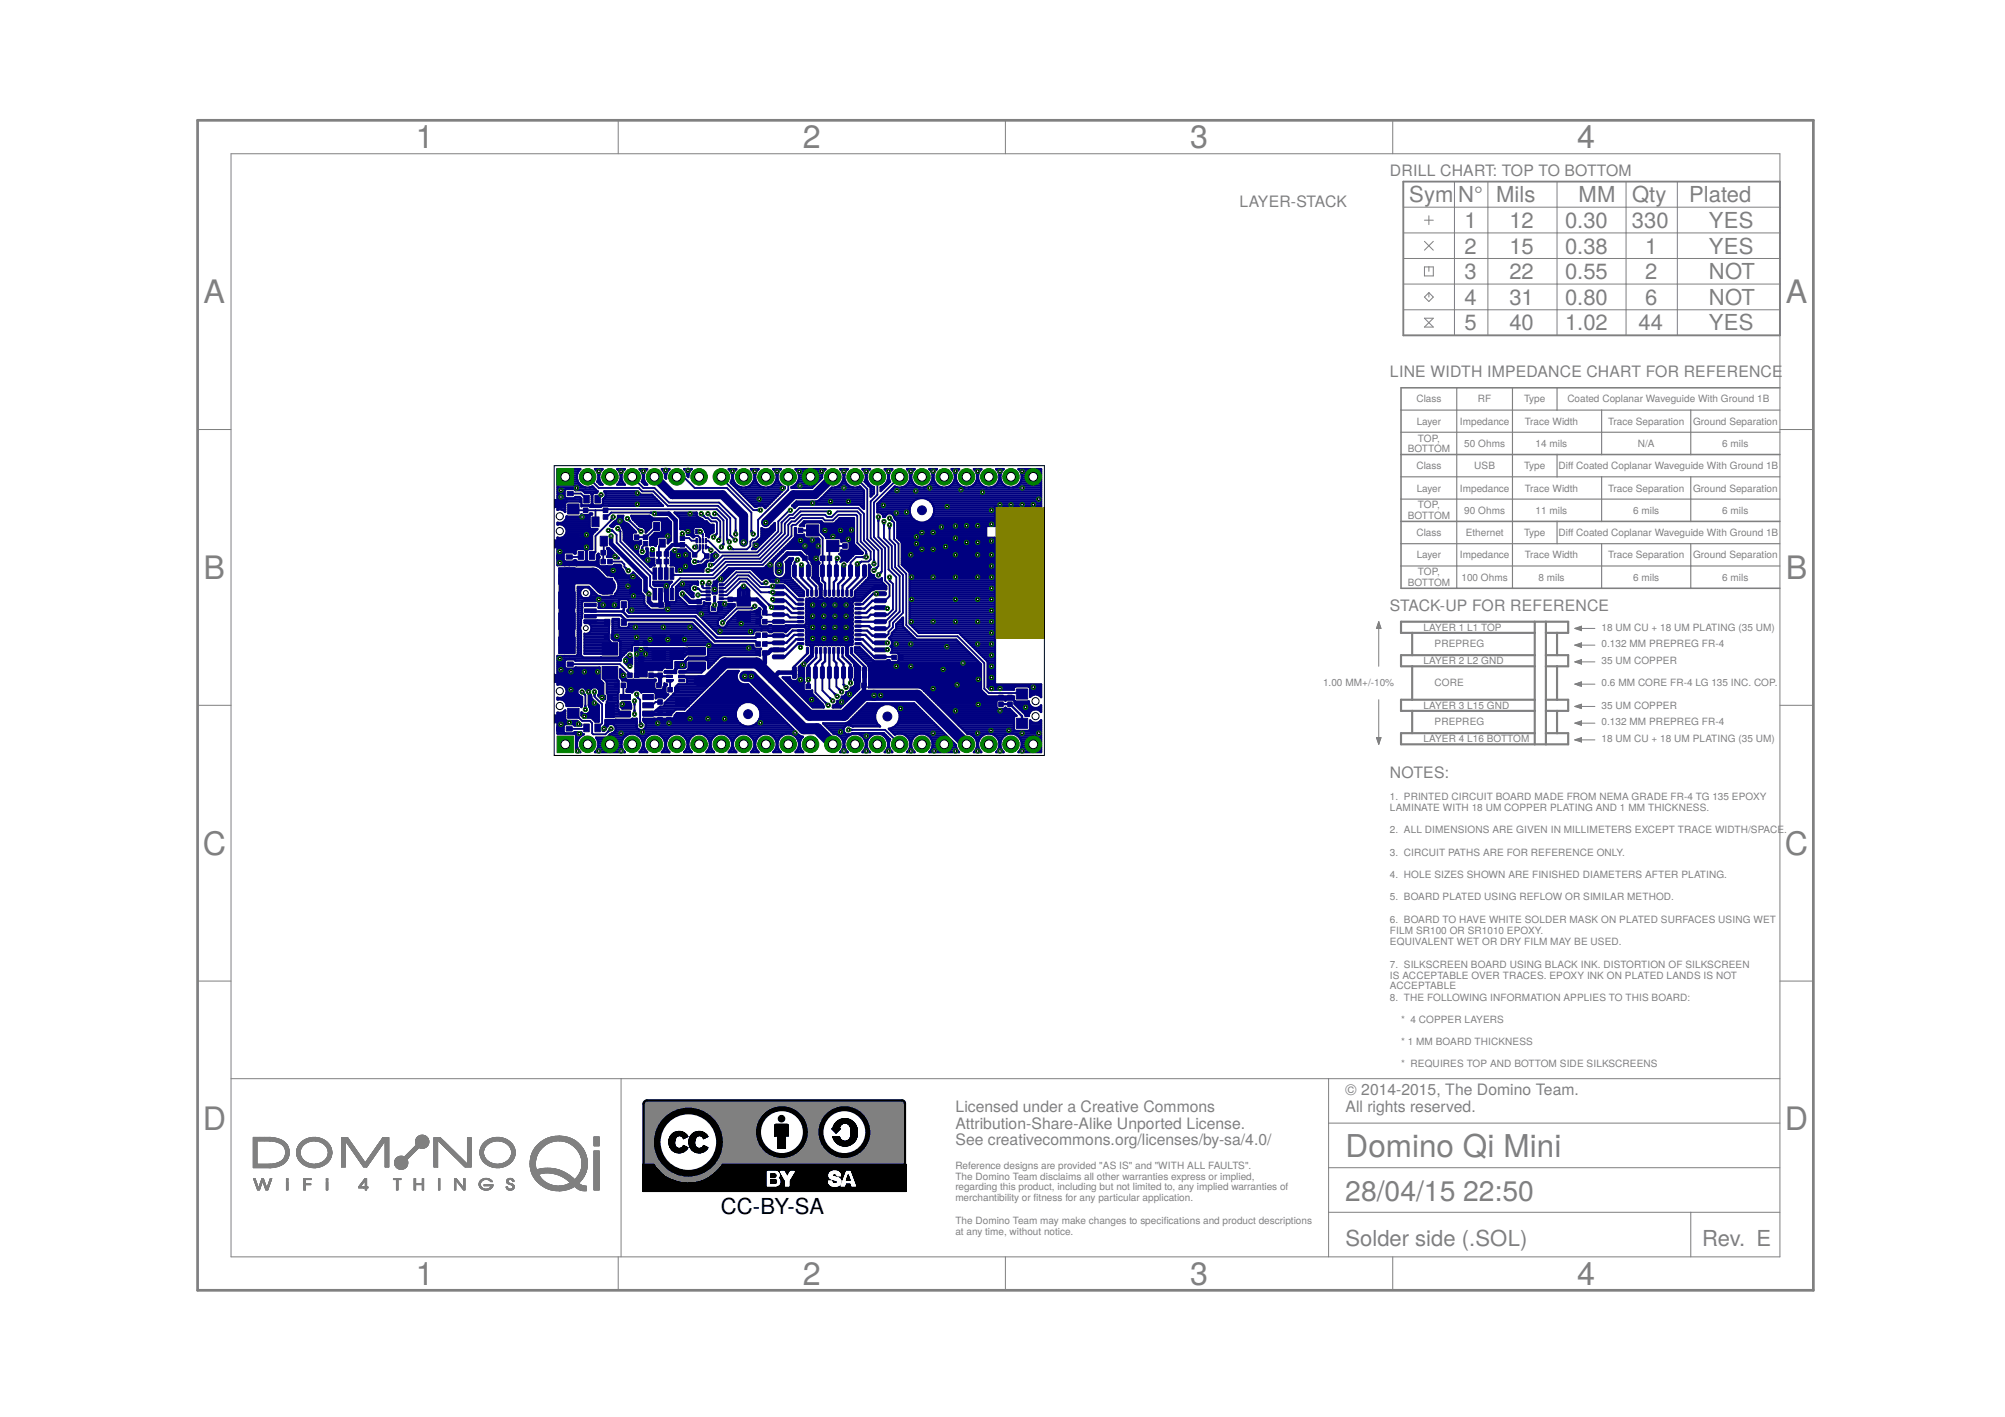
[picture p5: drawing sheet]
<svg xmlns="http://www.w3.org/2000/svg" width="297mm" height="210mm" viewBox="0 0 297 210" stroke-linecap="round" stroke-linejoin="round" font-family="sans-serif">
<defs><g id="words">
<g font-size="4.8" fill="#808080">
<text x="61.6" y="22">1</text>
<text x="118.9" y="22">2</text>
<text x="176.3" y="22">3</text>
<text x="233.7" y="22">4</text>
<text x="30.2" y="44.9">A</text>
<text x="264.6" y="44.9">A</text>
<text x="30.2" y="85.7">B</text>
<text x="264.6" y="85.7">B</text>
<text x="30" y="126.6">C</text>
<text x="264.4" y="126.6">C</text>
<text x="30" y="167.5">D</text>
<text x="264.4" y="167.5">D</text>
<text x="61.6" y="190.4">1</text>
<text x="118.9" y="190.4">2</text>
<text x="176.3" y="190.4">3</text>
<text x="233.7" y="190.4">4</text>
</g>
<text font-size="4.7" fill="#808080" x="199.3" y="171.3">Domino Qi Mini</text>
<g font-size="4.2" fill="#808080">
<text x="199.3" y="177.9">28/04/15</text>
<text x="216.8" y="177.9">22:50</text>
</g>
<g font-size="3.3" fill="#808080">
<text x="208.8" y="30">Sym</text>
<text x="216" y="30">N°</text>
<text x="221.6" y="30">Mils</text>
<text x="233.9" y="30">MM</text>
<text x="241.8" y="30">Qty</text>
<text x="250.2" y="30">Plated</text>
<text x="217" y="33.8">1</text>
<text x="223.6" y="33.8">12</text>
<text x="231.9" y="33.8">0.30</text>
<text x="241.8" y="33.8">330</text>
<text x="253.2" y="33.8">YES</text>
<text x="217" y="37.6">2</text>
<text x="217" y="41.4">3</text>
<text x="223.6" y="37.6">15</text>
<text x="223.6" y="41.4">22</text>
<text x="231.9" y="37.6">0.38</text>
<text x="231.9" y="41.4">0.55</text>
<text x="243.7" y="37.6">1</text>
<text x="243.7" y="41.4">2</text>
<text x="253.2" y="37.6">YES</text>
<text x="253.2" y="41.4">NOT</text>
<text x="217" y="45.2">4</text>
<text x="223.6" y="45.2">31</text>
<text x="231.9" y="45.2">0.80</text>
<text x="243.7" y="45.2">6</text>
<text x="253.2" y="45.2">NOT</text>
<text x="217" y="49">5</text>
<text x="223.6" y="49">40</text>
<text x="231.9" y="49">1.02</text>
<text x="242.8" y="49">44</text>
<text x="253.2" y="49">YES</text>
<text x="199.3" y="184.5">Solder side (.SOL)</text>
<text x="252.2" y="184.5">Rev. E</text>
</g>
<text font-size="3.3" x="106.8" y="179.8">CC-BY-SA</text>
<g font-size="2.3" fill="#808080">
<text x="205.9" y="26.1">DRILL CHART: TOP TO BOTTOM</text>
<text x="183.6" y="30.7">LAYER-STACK</text>
<text x="205.9" y="55.8">LINE WIDTH IMPEDANCE CHART FOR REFERENCE</text>
<text x="205.9" y="90.4">STACK-UP FOR REFERENCE</text>
<text x="205.9" y="115.2">NOTES:</text>
<text x="141.5" y="164.7">Licensed under a Creative Commons</text>
<text x="141.5" y="167.2">Attribution-Share-Alike Unported License.</text>
<text x="199.3" y="162.3">© 2014-2015, The Domino Team.</text>
<text x="199.3" y="164.7">All rights reserved.</text>
<text x="141.5" y="169.7">See creativecommons.org/licenses/by-sa/4.0/</text>
</g>
<g font-size="1.5" fill="#808080">
<text x="209.8" y="59.6">Class</text>
<text x="219" y="59.6">RF</text>
<text x="225.8" y="59.6">Type</text>
<text x="232.2" y="59.6">Coated Coplanar Waveguide With Ground 1B</text>
<text x="209.9" y="62.9">Layer</text>
<text x="210.1" y="65.4">TOP,</text>
<text x="216.3" y="62.9">Impedance</text>
<text x="225.9" y="62.9">Trace Width</text>
<text x="238.3" y="62.9">Trace Separation</text>
<text x="250.8" y="62.9">Ground Separation</text>
<text x="208.5" y="67">BOTTOM</text>
<text x="209.8" y="69.5">Class</text>
<text x="216.9" y="66.2">50 Ohms</text>
<text x="218.4" y="69.5">USB</text>
<text x="225.8" y="69.5">Type</text>
<text x="227.5" y="66.2">14 mils</text>
<text x="230.9" y="69.5">Dif Coated Coplanar Waveguide With Ground 1B</text>
<text x="232.3" y="69.5">f</text>
<text x="242.6" y="66.2">N/A</text>
<text x="255.2" y="66.2">6 mils</text>
<text x="208.5" y="76.9">BOTTOM</text>
<text x="209.9" y="72.8">Layer</text>
<text x="210.1" y="75.3">TOP,</text>
<text x="216.3" y="72.8">Impedance</text>
<text x="216.9" y="76.1">90 Ohms</text>
<text x="225.9" y="72.8">Trace Width</text>
<text x="227.5" y="76.1">11 mils</text>
<text x="238.3" y="72.8">Trace Separation</text>
<text x="242" y="76.1">6 mils</text>
<text x="250.8" y="72.8">Ground Separation</text>
<text x="255.2" y="76.1">6 mils</text>
<text x="209.8" y="79.4">Class</text>
<text x="209.9" y="82.7">Layer</text>
<text x="216.3" y="82.7">Impedance</text>
<text x="217.2" y="79.4">Ethernet</text>
<text x="225.8" y="79.4">Type</text>
<text x="225.9" y="82.7">Trace Width</text>
<text x="230.9" y="79.4">Dif Coated Coplanar Waveguide With Ground 1B</text>
<text x="232.3" y="79.4">f</text>
<text x="238.3" y="82.7">Trace Separation</text>
<text x="250.8" y="82.7">Ground Separation</text>
<text x="208.5" y="86.8">BOTTOM</text>
<text x="210.1" y="85.2">TOP,</text>
<text x="216.5" y="86">100 Ohms</text>
<text x="227.9" y="86">8 mils</text>
<text x="242" y="86">6 mils</text>
<text x="255.2" y="86">6 mils</text>
<text x="210.9" y="93.4">LAYER 1 L1 TOP</text>
<text x="212.5" y="95.9">PREPREG</text>
<text x="237.3" y="93.4">18 UM CU + 18 UM PLATING (35 UM)</text>
<text x="237.3" y="95.9">0.132 MM PREPREG FR-4</text>
<text x="196" y="101.7">1.00 MM+/-10%</text>
<text x="210.9" y="98.4">LAYER 2 L2 GND</text>
<text x="212.5" y="101.7">CORE</text>
<text x="237.3" y="98.4">35 UM COPPER</text>
<text x="237.3" y="101.7">0.6 MM CORE FR-4 LG 135 INC. COP.</text>
<text x="210.9" y="105">LAYER 3 L15 GND</text>
<text x="212.5" y="107.5">PREPREG</text>
<text x="237.3" y="105">35 UM COPPER</text>
<text x="237.3" y="107.5">0.132 MM PREPREG FR-4</text>
<text x="210.9" y="109.9">LAYER 4 L16 BOTTOM</text>
<text x="237.3" y="109.9">18 UM CU + 18 UM PLATING (35 UM)</text>
<text x="205.9" y="118.6">1. PRINTED CIRCUIT BOARD MADE FROM NEMA GRADE FR-4 TG 135 EPOXY</text>
<text x="205.9" y="123.5">2. ALL DIMENSIONS ARE GIVEN IN MILLIMETERS EXCEPT TRACE WIDTH/SPACE.</text>
<text x="205.9" y="120.2">LAMINATE WITH 18 UM COPPER PLATING AND 1 MM THICKNESS.</text>
<text x="205.9" y="126.8">3. CIRCUIT PATHS ARE FOR REFERENCE ONLY.</text>
<text x="205.9" y="130.1">4. HOLE SIZES SHOWN ARE FINISHED DIAMETERS AFTER PLATING.</text>
<text x="205.9" y="133.4">5. BOARD PLATED USING REFLOW OR SIMILAR METHOD.</text>
<text x="205.9" y="136.8">6. BOARD TO HAVE WHITE SOLDER MASK ON PLATED SURFACES USING WET</text>
<text x="205.9" y="143.4">7. SILKSCREEN BOARD USING BLACK INK. DISTORTION OF SILKSCREEN</text>
<text x="205.9" y="138.4">FILM SR100 OR SR1010 EPOXY.</text>
<text x="205.9" y="140">EQUIVALENT WET OR DRY FILM MAY BE USED.</text>
<text x="205.9" y="148.2">8. THE FOLLOWING INFORMATION APPLIES TO THIS BOARD:</text>
<text x="205.9" y="145">IS ACCEPTABLE OVER TRACES. EPOXY INK ON PLATED LANDS IS NOT</text>
<text x="205.9" y="146.6">ACCEPTABLE</text>
<text x="207.6" y="151.5">* 4 COPPER LAYERS</text>
<text x="207.6" y="154.8">* 1 MM BOARD THICKNESS</text>
<text x="207.6" y="158.1">* REQUIRES TOP AND BOTTOM SIDE SILKSCREENS</text>
<text x="141.5" y="173.2">Reference designs are provided &quot;AS IS&quot; and &quot;WITH ALL FAULTS&quot;.</text>
<text x="141.5" y="176.3">regarding this product, including but not limited to, any implied warranties of</text>
<text x="141.5" y="177.9">merchantibility or ftness for any particular application.</text>
<text x="141.5" y="174.8">The Domino Team disclaims all other warranties express or implied,</text>
<text x="153.1" y="177.9">i</text>
<text x="141.5" y="182.9">at any time, without notice.</text>
<text x="141.5" y="181.3">The Domino Team may make changes to specifcations and product descriptions</text>
<text x="172.4" y="181.3">i</text>
</g>
</g></defs>
<g fill="#000080" stroke="#000080" stroke-width=".15">
<path d="M89.6 89.1h1.3v.9h-1.3z"/>
<path d="M92 89.1h.8v.9h-.8z"/>
<path d="M92 91.7h.8v.9h-.8z"/>
<path d="M89.6 91.7h.7v.9h-.7z"/>
<path d="M112 91.8h.6v.6h-.6z"/>
<path d="M113 91.8h.6v.6h-.6z"/>
<path d="M113 96.4h.6v.7h-.6z"/>
<path d="M112 96.4h.6v.7h-.6z"/>
<path d="M113 90.4h.6v.7h-.6z"/>
<path d="M112 90.4h.6v.7h-.6z"/>
<path d="M98.7 100.7h.8v.3h-.8z"/>
<path d="M98.7 100h.9v.4h-.9z"/>
<path d="M98.7 99.4h.9v.3h-.9z"/>
<path d="M98.7 98.7h.9v.4h-.9z"/>
<path d="M100.6 98.7h.9v.4h-.9z"/>
<path d="M100.6 99.4h.9v.3h-.9z"/>
<path d="M100.6 100h.9v.4h-.9z"/>
<path d="M100.6 100.7h.9v.3h-.9z"/>
<path d="M101.9 98.1h2.6v1.1h-2.6z"/>
<path d="M101.9 95.9h2.6v1.1h-2.6z"/>
<path d="M100.1 103.3h2v1.3h-2z"/>
<path d="M100.1 105.6h2v1.4h-2z"/>
<path d="M97.5 105.3h.6v.7h-.6z"/>
<path d="M97.5 106.3h.6v.7h-.6z"/>
<path d="M98.8 105.3h.6v.7h-.6z"/>
<path d="M98.8 106.3h.6v.7h-.6z"/>
<path d="M96.6 96.4h2v1.3h-2z"/>
<path d="M96.6 94.1h2v1.3h-2z"/>
<path d="M99.3 96.4h2v1.3h-2z"/>
<path d="M99.3 94.1h2v1.3h-2z"/>
<path d="M95.3 95.9h.7v.7h-.7z"/>
<path d="M95.3 94.9h.7v.7h-.7z"/>
<path d="M94 95.9h.7v.7h-.7z"/>
<path d="M94 94.9h.7v.7h-.7z"/>
<path d="M96.1 99.7h.7v.7h-.7z"/>
<path d="M96.1 98.7h.7v.7h-.7z"/>
<path d="M99.9 101.8h.7v.7h-.7z"/>
<path d="M98.9 101.8h.7v.7h-.7z"/>
<path d="M96.3 101.2h.7v.7h-.7z"/>
<path d="M97.3 101.2h.7v.7h-.7z"/>
<path d="M97.5 98.7h.6v.7h-.6z"/>
<path d="M97.5 99.7h.6v.7h-.6z"/>
<path d="M94.6 97.3h.8v1.1h-.8z"/>
<path d="M92.9 97.3h.8v1.1h-.8z"/>
<path d="M89.3 85.7h1.5v2.3h-1.5z"/>
<path d="M93.3 85.7h1.4v2.3h-1.4z"/>
<path d="M133.1 97h.7v.7h-.7z"/>
<path d="M132.1 97h.7v.7h-.7z"/>
<path d="M84 72.8h.9v.6h-.9z"/>
<path d="M82.6 72.8h.9v.6h-.9z"/>
<path d="M86.5 73.4h.8v1.1h-.8z"/>
<path d="M88.1 73.4h.8v1.1h-.8z"/>
<path d="M119.4 101.3h.7v.7h-.7z"/>
<path d="M119.4 102.3h.7v.7h-.7z"/>
<path d="M86.6 91.9h1.7v.5h-1.7z"/>
<path d="M86.6 91h1.7v.5h-1.7z"/>
<path d="M86.6 90.2h1.7v.5h-1.7z"/>
<path d="M86.6 89.3h1.7v.6h-1.7z"/>
<path d="M86.6 88.5h1.7v.5h-1.7z"/>
<path d="M82.8 94.4h2.4v2.4h-2.4z"/>
<path d="M82.8 84.1h2.4v2.5h-2.4z"/>
<path d="M82.8 90.8h2.4v2.4h-2.4z"/>
<path d="M82.8 87.7h2.4v2.4h-2.4z"/>
<path d="M84 98.1h.9v.6h-.9z"/>
<path d="M82.6 98.1h.9v.6h-.9z"/>
<path d="M93 99.7h.7v.7h-.7z"/>
<path d="M94 99.7h.7v.7h-.7z"/>
<path d="M149.3 103h.7v.7h-.7z"/>
<path d="M149.3 104h.7v.6h-.7z"/>
<path d="M148 104h.6v.6h-.6z"/>
<path d="M148 103h.6v.7h-.6z"/>
<path d="M121.5 82.4h.7v.6h-.7z"/>
<path d="M122.5 82.4h.7v.6h-.7z"/>
<path d="M118.9 82.4h.7v.6h-.7z"/>
<path d="M119.9 82.4h.7v.6h-.7z"/>
<path d="M127.7 101.2h.6v.7h-.6z"/>
<path d="M126.7 101.2h.6v.7h-.6z"/>
<path d="M122.5 80.1h1.8v1.6h-1.8z"/>
<path d="M119.5 80.1h1.8v1.6h-1.8z"/>
<path d="M119.5 77.7h1.8v1.7h-1.8z"/>
<path d="M122.5 77.7h1.8v1.7h-1.8z"/>
<path d="M112 95.1h.6v.6h-.6z"/>
<path d="M113 95.1h.6v.6h-.6z"/>
<path d="M112 93.7h.6v.7h-.6z"/>
<path d="M113 93.7h.6v.7h-.6z"/>
<path d="M124.8 79.5h.7v.7h-.7z"/>
<path d="M124.8 80.5h.7v.7h-.7z"/>
<path d="M118.3 79.2h.6v.7h-.6z"/>
<path d="M118.3 78.2h.6v.7h-.6z"/>
<path d="M105.7 88.3h.3v.8h-.3z"/>
<path d="M105.7 86.1h.3v.9h-.3z"/>
<path d="M104.6 87.5h.6v.3h-.6z"/>
<path d="M106.5 87.5h.7v.3h-.7z"/>
<path d="M104.6 88h.6v.3h-.6z"/>
<path d="M104.6 87h.6v.3h-.6z"/>
<path d="M104.6 86.5h.6v.3h-.6z"/>
<path d="M106.5 87h.7v.3h-.7z"/>
<path d="M106.5 86.5h.7v.3h-.7z"/>
<path d="M106.5 88h.7v.3h-.7z"/>
<path d="M106.5 88.5h.7v.3h-.7z"/>
<path d="M104.6 88.5h.6v.5h-.6z"/>
<path d="M103.1 79.8h.2v.6h-.2z"/>
<path d="M103.6 79.8h.2v.6h-.2z"/>
<path d="M104 79.8h.2v.6h-.2z"/>
<path d="M104.5 79.8h.2v.6h-.2z"/>
<path d="M104.5 80.7h.2v.6h-.2z"/>
<path d="M104 80.7h.2v.6h-.2z"/>
<path d="M103.6 80.7h.2v.6h-.2z"/>
<path d="M103.1 80.7h.2v.6h-.2z"/>
<path d="M99.3 87.2h.5v1.7h-.5z"/>
<path d="M98.4 87.2h.6v1.7h-.6z"/>
<path d="M97.6 87.2h.5v1.7h-.5z"/>
<path d="M96.7 87.2h.6v1.7h-.6z"/>
<path d="M96.7 84.1h.6v1.7h-.6z"/>
<path d="M97.6 84.1h.5v1.7h-.5z"/>
<path d="M98.4 84.1h.6v1.7h-.6z"/>
<path d="M99.3 84.1h.5v1.7h-.5z"/>
<path d="M107.8 88.5h.7v.6h-.7z"/>
<path d="M107.8 89.5h.7v.6h-.7z"/>
<path d="M103.2 88.8h.7v.7h-.7z"/>
<path d="M103.2 89.8h.7v.7h-.7z"/>
<path d="M102.6 81.9h.7v.6h-.7z"/>
<path d="M101.6 81.9h.7v.6h-.7z"/>
<path d="M103.1 78.4h.6v.7h-.6z"/>
<path d="M102.1 78.4h.6v.7h-.6z"/>
<path d="M100.8 79.4h.6v.7h-.6z"/>
<path d="M100.8 80.4h.6v.6h-.6z"/>
<path d="M106.4 89.8h.6v.7h-.6z"/>
<path d="M105.4 89.8h.6v.7h-.6z"/>
<path d="M105.4 82h.6v.7h-.6z"/>
<path d="M104.4 82h.7v.7h-.7z"/>
<path d="M98.4 82.8h.7v.7h-.7z"/>
<path d="M99.4 82.8h.7v.7h-.7z"/>
<path d="M97.6 89.3h.7v.7h-.7z"/>
<path d="M98.6 89.3h.7v.7h-.7z"/>
<path d="M97.7 79.9h.9v1.1h-.9z"/>
<path d="M98.5 77.4h.9v1.2h-.9z"/>
<path d="M96.8 77.4h.9v1.2h-.9z"/>
<path d="M97.3 81.7h.7v.7h-.7z"/>
<path d="M96.3 81.7h.7v.7h-.7z"/>
<path d="M95.3 79.2h.7v.7h-.7z"/>
<path d="M95.3 80.2h.7v.7h-.7z"/>
<path d="M94 79.2h.7v.7h-.7z"/>
<path d="M94 80.2h.7v.7h-.7z"/>
<path d="M97.3 82.8h.7v.7h-.7z"/>
<path d="M96.3 82.8h.7v.7h-.7z"/>
<path d="M99.4 81.7h.7v.7h-.7z"/>
<path d="M98.4 81.7h.7v.7h-.7z"/>
<path d="M87.7 76.6h1.1v1.4h-1.1z"/>
<path d="M86.4 79.4h1.1v1.5h-1.1z"/>
<path d="M88.9 79.4h1.1v1.5h-1.1z"/>
<path d="M109.2 88.5h2v1.3h-2z"/>
<path d="M109.2 90.8h2v1.3h-2z"/>
<path d="M89 81.5h.7v.7h-.7z"/>
<path d="M90 81.5h.7v.7h-.7z"/>
<path d="M90 82.8h.7v.7h-.7z"/>
<path d="M89 82.8h.7v.7h-.7z"/>
<path d="M89.4 76.2h.6v.7h-.6z"/>
<path d="M89.4 75.2h.6v.7h-.6z"/>
<path d="M86.4 75.2h.7v.7h-.7z"/>
<path d="M86.4 76.2h.7v.7h-.7z"/>
<path d="M83.9 82.2h.9v.6h-.9z"/>
<path d="M82.4 82.2h.9v.6h-.9z"/>
<path d="M85.7 81.7h.8v1.1h-.8z"/>
<path d="M87.3 81.7h.8v1.1h-.8z"/>
<path d="M83.9 107.7h.9v.6h-.9z"/>
<path d="M82.4 107.7h.9v.6h-.9z"/>
<path d="M86.5 107.3h.8v1.1h-.8z"/>
<path d="M88.1 107.3h.8v1.1h-.8z"/>
<path d="M150.6 106.4h1.7v1.5h-1.7z"/>
<path d="M150.6 102.1h1.7v1.4h-1.7z"/>
<path d="M152.6 107.4h1.6v1.2h-1.6z"/>
<path d="M152.6 101.4h1.6v1.2h-1.6z"/>
<path d="M84.1 100.6h1.7v1.4h-1.7z"/>
<path d="M84.1 104.9h1.7v1.5h-1.7z"/>
<path d="M82.1 99.9h1.6v1.2h-1.6z"/>
<path d="M82.1 105.9h1.6v1.2h-1.6z"/>
<path d="M84.1 74.7h1.7v1.4h-1.7z"/>
<path d="M84.1 79h1.7v1.5h-1.7z"/>
<path d="M82.1 74h1.6v1.2h-1.6z"/>
<path d="M82.1 80h1.6v1.2h-1.6z"/>
<path d="M90 103h.7v.7h-.7z"/>
<path d="M89 103h.7v.7h-.7z"/>
<path d="M89.2 98.7h2.3v1.8h-2.3z"/>
<path d="M89.2 95.2h2.3v1.8h-2.3z"/>
<path d="M89.7 104.3h1.3v2h-1.3z"/>
<path d="M87.4 104.3h1.3v2h-1.3z"/>
<path d="M92 101.2h.7v.7h-.7z"/>
<path d="M91 101.2h.7v.7h-.7z"/>
<path d="M91.8 105.3h1.6v.8h-1.6z"/>
<path d="M91.8 104.1h1.6v.8h-1.6z"/>
<path d="M91.8 102.9h1.6v.7h-1.6z"/>
<path d="M95.2 102.9h1.6v.7h-1.6z"/>
<path d="M95.2 104.1h1.6v.8h-1.6z"/>
<path d="M95.2 105.3h1.6v.8h-1.6z"/>
<path d="M97.5 103.7h.6v.6h-.6z"/>
<path d="M97.5 102.7h.6v.6h-.6z"/>
<path d="M89.5 93.9h.7v.7h-.7z"/>
<path d="M90.5 93.9h.7v.7h-.7z"/>
</g>
<path d="M98.7 100.7h1v.1l-.2 .2h-.8zM98.7 101h.9M98.7 100.8h1M98.7 100.7h1M99.6 100.9h-.9M99.7 100.9h-1M99.7 100.8l-1 .1" fill="none" stroke="#000080" stroke-width=".15"/>
<g fill="#000080" stroke="#000080" stroke-width=".15">
<path d="M114.5 97.1l1.5-.1a.3 .3 0 0 1 .3 .3 .3 .3 0 0 1-.3 .3h-1.3a.33 .33 0 0 1-.2-.5z" fill-rule="evenodd"/>
<path d="M114.5 96h1.5a.3 .3 0 0 1 .3 .3 .3 .3 0 0 1-.3 .3h-1.3a.33 .33 0 0 1-.2-.6z" fill-rule="evenodd"/>
<path d="M114.5 95l1.5-.1a.3 .3 0 0 1 .3 .3 .3 .3 0 0 1-.3 .3h-1.3a.33 .33 0 0 1-.2-.5z" fill-rule="evenodd"/>
<path d="M114.5 93.9h1.5a.3 .3 0 0 1 .3 .3 .3 .3 0 0 1-.3 .3h-1.3a.33 .33 0 0 1-.2-.6z" fill-rule="evenodd"/>
<path d="M114.5 92.9l1.5-.1a.3 .3 0 0 1 .3 .3 .3 .3 0 0 1-.3 .3h-1.3a.33 .33 0 0 1-.2-.5z" fill-rule="evenodd"/>
<path d="M114.5 91.9l1.5-.1a.3 .3 0 0 1 .3 .3 .3 .3 0 0 1-.3 .3h-1.3a.33 .33 0 0 1-.2-.5z" fill-rule="evenodd"/>
<path d="M114.5 90.8h1.5a.3 .3 0 0 1 .3 .3 .3 .3 0 0 1-.3 .3h-1.3a.33 .33 0 0 1-.2-.6z" fill-rule="evenodd"/>
<path d="M114.5 89.8l1.5-.1a.3 .3 0 0 1 .3 .3 .3 .3 0 0 1-.3 .3h-1.3a.33 .33 0 0 1-.2-.5z" fill-rule="evenodd"/>
<path d="M114.5 88.8l1.5-.1a.3 .3 0 0 1 .3 .3 .3 .3 0 0 1-.3 .3h-1.3a.33 .33 0 0 1-.2-.5z" fill-rule="evenodd"/>
<path d="M114.5 87.7h1.5a.3 .3 0 0 1 .3 .2 .3 .3 0 0 1-.3 .3h-1.3a.33 .33 0 0 1-.2-.5z" fill-rule="evenodd"/>
<path d="M114.5 86.7l1.5-.1a.3 .3 0 0 1 .3 .3 .3 .3 0 0 1-.3 .3h-1.3a.33 .33 0 0 1-.2-.5z" fill-rule="evenodd"/>
<path d="M117.5 83.7a.33 .33 0 0 1 .5 .2v1.3a.3 .3 0 0 1-.3 .3 .3 .3 0 0 1-.3-.3z" fill-rule="evenodd"/>
<path d="M118.5 83.7a.33 .33 0 0 1 .5 .2v1.3a.3 .3 0 0 1-.3 .3 .3 .3 0 0 1-.3-.3z" fill-rule="evenodd"/>
<path d="M119.5 83.7a.33 .33 0 0 1 .6 .2v1.3a.3 .3 0 0 1-.3 .3 .3 .3 0 0 1-.3-.3z" fill-rule="evenodd"/>
<path d="M120.6 83.7a.33 .33 0 0 1 .5 .2v1.3a.3 .3 0 0 1-.3 .3 .3 .3 0 0 1-.3-.3z" fill-rule="evenodd"/>
<path d="M121.6 83.7a.33 .33 0 0 1 .5 .2v1.3a.3 .3 0 0 1-.3 .3 .3 .3 0 0 1-.3-.3z" fill-rule="evenodd"/>
<path d="M122.6 83.7a.33 .33 0 0 1 .6 .2v1.3a.3 .3 0 0 1-.3 .3 .3 .3 0 0 1-.3-.3z" fill-rule="evenodd"/>
<path d="M123.7 83.7a.33 .33 0 0 1 .5 .2v1.3a.3 .3 0 0 1-.3 .3 .3 .3 0 0 1-.3-.3z" fill-rule="evenodd"/>
<path d="M124.7 83.7a.33 .33 0 0 1 .6 .2v1.3a.3 .3 0 0 1-.3 .3 .3 .3 0 0 1-.3-.3z" fill-rule="evenodd"/>
<path d="M125.8 83.7a.33 .33 0 0 1 .5 .2v1.3a.3 .3 0 0 1-.3 .3 .3 .3 0 0 1-.3-.3z" fill-rule="evenodd"/>
<path d="M126.8 83.7a.33 .33 0 0 1 .5 .2v1.3a.3 .3 0 0 1-.3 .3 .3 .3 0 0 1-.3-.3z" fill-rule="evenodd"/>
<path d="M127.9 83.7a.33 .33 0 0 1 .5 .2v1.3a.3 .3 0 0 1-.3 .3 .3 .3 0 0 1-.3-.3z" fill-rule="evenodd"/>
<path d="M129.6 86.7l1.5-.1a.3 .3 0 0 1 .2 .3 .3 .3 0 0 1-.2 .3h-1.4a.33 .33 0 0 1-.1-.5z" fill-rule="evenodd"/>
<path d="M129.6 87.7h1.5a.3 .3 0 0 1 .2 .2 .3 .3 0 0 1-.2 .3h-1.4a.33 .33 0 0 1-.1-.5z" fill-rule="evenodd"/>
<path d="M129.6 88.8l1.5-.1a.3 .3 0 0 1 .2 .3 .3 .3 0 0 1-.2 .3h-1.4a.33 .33 0 0 1-.1-.5z" fill-rule="evenodd"/>
<path d="M129.6 89.8l1.5-.1a.3 .3 0 0 1 .2 .3 .3 .3 0 0 1-.2 .3h-1.4a.33 .33 0 0 1-.1-.5z" fill-rule="evenodd"/>
<path d="M129.6 90.8h1.5a.3 .3 0 0 1 .2 .3 .3 .3 0 0 1-.2 .3h-1.4a.33 .33 0 0 1-.1-.6z" fill-rule="evenodd"/>
<path d="M129.6 91.9l1.5-.1a.3 .3 0 0 1 .2 .3 .3 .3 0 0 1-.2 .3h-1.4a.33 .33 0 0 1-.1-.5z" fill-rule="evenodd"/>
<path d="M129.6 92.9l1.5-.1a.3 .3 0 0 1 .2 .3 .3 .3 0 0 1-.2 .3h-1.4a.33 .33 0 0 1-.1-.5z" fill-rule="evenodd"/>
<path d="M129.6 93.9h1.5a.3 .3 0 0 1 .2 .3 .3 .3 0 0 1-.2 .3h-1.4a.33 .33 0 0 1-.1-.6z" fill-rule="evenodd"/>
<path d="M129.6 95l1.5-.1a.3 .3 0 0 1 .2 .3 .3 .3 0 0 1-.2 .3h-1.4a.33 .33 0 0 1-.1-.5z" fill-rule="evenodd"/>
<path d="M129.6 96h1.5a.3 .3 0 0 1 .2 .3 .3 .3 0 0 1-.2 .3h-1.4a.33 .33 0 0 1-.1-.6z" fill-rule="evenodd"/>
<path d="M129.6 97.1l1.5-.1a.3 .3 0 0 1 .2 .3 .3 .3 0 0 1-.2 .3h-1.4a.33 .33 0 0 1-.1-.5z" fill-rule="evenodd"/>
<path d="M127.9 98.8a.33 .33 0 0 1 .5 .1v1.4a.3 .3 0 0 1-.3 .2 .3 .3 0 0 1-.3-.2z" fill-rule="evenodd"/>
<path d="M126.8 98.8a.33 .33 0 0 1 .5 .1v1.4a.3 .3 0 0 1-.3 .2 .3 .3 0 0 1-.3-.2z" fill-rule="evenodd"/>
<path d="M125.8 98.8a.33 .33 0 0 1 .5 .1v1.4a.3 .3 0 0 1-.3 .2 .3 .3 0 0 1-.3-.2z" fill-rule="evenodd"/>
<path d="M124.7 98.8a.33 .33 0 0 1 .6 .1v1.4a.3 .3 0 0 1-.3 .2 .3 .3 0 0 1-.3-.2z" fill-rule="evenodd"/>
<path d="M123.7 98.8a.33 .33 0 0 1 .5 .1v1.4a.3 .3 0 0 1-.3 .2 .3 .3 0 0 1-.3-.2z" fill-rule="evenodd"/>
<path d="M122.6 98.8a.33 .33 0 0 1 .6 .1v1.4a.3 .3 0 0 1-.3 .2 .3 .3 0 0 1-.3-.2z" fill-rule="evenodd"/>
<path d="M121.6 98.8a.33 .33 0 0 1 .5 .1v1.4a.3 .3 0 0 1-.3 .2 .3 .3 0 0 1-.3-.2z" fill-rule="evenodd"/>
<path d="M120.6 98.8a.33 .33 0 0 1 .5 .1v1.4a.3 .3 0 0 1-.3 .2 .3 .3 0 0 1-.3-.2z" fill-rule="evenodd"/>
<path d="M119.5 98.8a.33 .33 0 0 1 .6 .1v1.4a.3 .3 0 0 1-.3 .2 .3 .3 0 0 1-.3-.2z" fill-rule="evenodd"/>
<path d="M118.5 98.8a.33 .33 0 0 1 .5 .1v1.4a.3 .3 0 0 1-.3 .2 .3 .3 0 0 1-.3-.2z" fill-rule="evenodd"/>
<path d="M117.5 98.8a.33 .33 0 0 1 .5 .1v1.4a.3 .3 0 0 1-.3 .2 .3 .3 0 0 1-.3-.2z" fill-rule="evenodd"/>
<path d="M118.2 95.2h.8l.1 .2-.1 .1h-.7l-.2-.1z" fill-rule="evenodd"/>
<path d="M118.2 94.6l.8-.1 .1 .2-.1 .2h-.7l-.2-.2z" fill-rule="evenodd"/>
<path d="M118.2 93.9h.8l.1 .2-.1 .1h-.7l-.2-.1z" fill-rule="evenodd"/>
<path d="M118.2 93.3l.8-.1 .1 .2-.1 .2h-.7l-.2-.2z" fill-rule="evenodd"/>
<path d="M118.2 92.6h.8l.1 .2-.1 .1h-.7l-.2-.1z" fill-rule="evenodd"/>
<path d="M118.2 92l.8-.1 .1 .2-.1 .2h-.7l-.2-.2z" fill-rule="evenodd"/>
<path d="M118.2 91.3h.8l.1 .2-.1 .1h-.7l-.2-.1z" fill-rule="evenodd"/>
<path d="M118.2 90.7l.8-.1 .1 .2-.1 .2h-.7l-.2-.2z" fill-rule="evenodd"/>
<path d="M118.2 90h.8l.1 .2-.1 .1h-.7l-.2-.1z" fill-rule="evenodd"/>
<path d="M118.2 89.4l.8-.1 .1 .2-.1 .2h-.7l-.2-.2z" fill-rule="evenodd"/>
<path d="M118.2 88.7h.8l.1 .2-.1 .1h-.7l-.2-.1z" fill-rule="evenodd"/>
<path d="M119.5 87.4h.2l.1 .1v.7l-.1 .1-.2-.1z" fill-rule="evenodd"/>
<path d="M120.1 87.4h.2l.1 .1v.7l-.1 .1-.2-.1z" fill-rule="evenodd"/>
<path d="M120.8 87.4h.2l.1 .1v.7l-.1 .1-.2-.1z" fill-rule="evenodd"/>
<path d="M121.5 87.4h.1l.2 .1v.7l-.2 .1-.2-.1z" fill-rule="evenodd"/>
<path d="M122.1 87.4h.2l.1 .1v.7l-.1 .1-.2-.1z" fill-rule="evenodd"/>
<path d="M122.7 87.4h.2l.1 .1v.7l-.1 .1-.2-.1z" fill-rule="evenodd"/>
<path d="M123.4 87.4h.2l.1 .1v.7l-.1 .1-.2-.1z" fill-rule="evenodd"/>
<path d="M124.1 87.4h.1l.2 .1v.7l-.2 .1-.2-.1z" fill-rule="evenodd"/>
<path d="M124.7 87.4h.2l.1 .1v.7l-.1 .1-.2-.1z" fill-rule="evenodd"/>
<path d="M125.3 87.4h.2l.1 .1v.7l-.1 .1-.2-.1z" fill-rule="evenodd"/>
<path d="M126 87.4h.2l.1 .1v.7l-.1 .1-.2-.1z" fill-rule="evenodd"/>
<path d="M126.7 88.7h.8l.1 .2-.1 .1h-.7l-.2-.1z" fill-rule="evenodd"/>
<path d="M126.7 89.4l.8-.1 .1 .2-.1 .2h-.7l-.2-.2z" fill-rule="evenodd"/>
<path d="M126.7 90h.8l.1 .2-.1 .1h-.7l-.2-.1z" fill-rule="evenodd"/>
<path d="M126.7 90.7l.8-.1 .1 .2-.1 .2h-.7l-.2-.2z" fill-rule="evenodd"/>
<path d="M126.7 91.3h.8l.1 .2-.1 .1h-.7l-.2-.1z" fill-rule="evenodd"/>
<path d="M126.7 92l.8-.1 .1 .2-.1 .2h-.7l-.2-.2z" fill-rule="evenodd"/>
<path d="M126.7 92.6h.8l.1 .2-.1 .1h-.7l-.2-.1z" fill-rule="evenodd"/>
<path d="M126.7 93.3l.8-.1 .1 .2-.1 .2h-.7l-.2-.2z" fill-rule="evenodd"/>
<path d="M126.7 93.9h.8l.1 .2-.1 .1h-.7l-.2-.1z" fill-rule="evenodd"/>
<path d="M126.7 94.6l.8-.1 .1 .2-.1 .2h-.7l-.2-.2z" fill-rule="evenodd"/>
<path d="M126.7 95.2h.8l.1 .2-.1 .1h-.7l-.2-.1z" fill-rule="evenodd"/>
<path d="M126 95.9h.2l.1 .1v.7l-.1 .1-.2-.1z" fill-rule="evenodd"/>
<path d="M125.3 95.9h.2l.1 .1v.7l-.1 .1-.2-.1z" fill-rule="evenodd"/>
<path d="M124.7 95.9h.2l.1 .1v.7l-.1 .1-.2-.1z" fill-rule="evenodd"/>
<path d="M124.1 95.9h.1l.2 .1v.7l-.2 .1-.2-.1z" fill-rule="evenodd"/>
<path d="M123.4 95.9h.2l.1 .1v.7l-.1 .1-.2-.1z" fill-rule="evenodd"/>
<path d="M122.7 95.9h.2l.1 .1v.7l-.1 .1-.2-.1z" fill-rule="evenodd"/>
<path d="M122.1 95.9h.2l.1 .1v.7l-.1 .1-.2-.1z" fill-rule="evenodd"/>
<path d="M121.5 95.9h.1l.2 .1v.7l-.2 .1-.2-.1z" fill-rule="evenodd"/>
<path d="M120.8 95.9h.2l.1 .1v.7l-.1 .1-.2-.1z" fill-rule="evenodd"/>
<path d="M120.1 95.9h.2l.1 .1v.7l-.1 .1-.2-.1z" fill-rule="evenodd"/>
<path d="M119.5 95.9h.2l.1 .1v.7l-.1 .1-.2-.1z" fill-rule="evenodd"/>
<path d="M119.9 89h5.8l.3 .1v5.8l-.1 .3h-5.8l-.3-.1-.1-5.8z" fill-rule="evenodd"/>
<circle cx="110.8" cy="105.8" r=".66"/>
<circle cx="131.5" cy="106.1" r=".66"/>
<circle cx="136.6" cy="75.6" r=".66"/>
</g>
<g fill="none" stroke="#000080" stroke-width=".34">
<path d="M82.6 72.2h5.3M82.6 74.9h1.1M82.6 74.3h1.3M82.6 79.7h5.1M82.6 77.6h4.7M82.6 80h5.1M82.6 75.5h.1M82.6 75.2h1.1M82.6 74.6h1.1M82.6 74h3.5M82.6 73.7h1.2M82.6 73.4h1.1"/>
<path d="M82.6 73.1h1.1M82.6 72.8h1.1M82.6 72.5h1.2M82.6 71.9h3.5M82.6 71.6h3.2M82.6 71.3h3M82.6 71h2.9M82.6 70.7h2.9M82.6 70.4h2.9M82.6 70.1h3M82.6 69.8h3.1M82.6 69.5h3.3"/>
<path d="M82.7 79.7l-.1-.1v4.1h5.6l.6 .3 1.2 1.2 .9 .1 .5 .6 .2 .6v.6M83.2 75.5h.5M83.5 77.3h3.8M83.6 77.9h3.7M83.7 79.4h4M83.7 75.8h.1M83.8 77h3.5M83.8 78.2h3.6M83.9 79.1h3.9M83.9 76.7h3.4M83.9 76.5h2l.2-.2v-.1l.2 .1h.9l.2-.2h.3v.1h-.2l-.2 .2v1.8l.2 .2h1l-.8 .8v2.1h-.6l-.2 .3v1.4l.2 .2h1.2l.2-.2v-.8l.2-.2v.3l.2 .2-.2 .2v1l.2 .2h1.9l.2-.2h.9l.1 .1v.4M83.9 76.5a1 1 0 0 1-1.3 .9v.3a.99 .99 0 0 1 1.3 .8"/>
<path d="M83.9 78.5a1.06 1.06 0 0 1-.8 1.2M83.9 78.8h4.2M83.9 78.5h4.5M85.2 73.7h.8M85.2 72.5h3M86 74.3h.1M86 76.4h1.4M86.1 74.9h.2M86.3 74.9l-.2-.2v.3l.2-.1h1.2l.2-.2v-1.5l-.2-.2h-.8l-.4-.4h-1l-.2-.2h-1.2l-.2 .2v1l.2 .2h1.2l.2-.2h.6l.2 .3v.6l-.2-.2h-2l-.2 .2v1.3a.95 .95 0 0 0-1.1-.3M86.5 72.8h2M86.7 72.2a1.57 1.57 0 0 1-1.2-1.1 1.57 1.57 0 0 1 .5-1.6h-3.4v6M87.2 74.9l.2 .2h1.6l.2-.2"/>
<path d="M87.4 72.2l.4-.1 .8 .7-.2 .1M87.4 76.1h.3M87.6 73.1h.3M87.7 74.3h.1M87.7 74.6h.1M87.7 74h.1M87.7 73.7h.1M87.7 73.4h.1M88.1 69.5h1.2a1.5 1.5 0 0 0 0 2.3h-.4l-.4-.4a1.46 1.46 0 0 0-.4-1.9zM88.2 69.5h1M88.3 73h-.3l-.2 .2v1.5l.2 .2h1.1l.2-.2v-.7M88.3 73h.1"/>
<path d="M88.4 72.9l-.1 .1M88.4 72.9h.1M88.4 69.8h.6M88.5 71.3h.4M88.6 70.1h.3M88.6 71h.2M88.6 70.7h.2M88.6 70.4h.2M88.8 71.6h.3M89.3 74l.4-.4v-.6l-.2-.2h4.9l.5 .5h1.7l1.6 1.6h-10.9M89.3 74.3h8.3M89.3 74h.1"/>
<path d="M89.3 74.6h8.6M89.3 74h8M89.6 72.8h4.9M89.6 73.7h7.4M89.7 73.4h7M89.7 73.1h5.1M90.2 74.9h.1M90.4 77.9h.6M90.7 77.6h2.3M91 77.4h.1M91.4 69.5h1.2a1.5 1.5 0 0 0 0 2.3h-1.2a1.5 1.5 0 0 0 0-2.3zM91.4 77l.1-.1v-.5h.9l-.2 .1v.6l.2 .2"/>
<path d="M91.4 77l-.3 .3M91.4 77h.1M91.4 77h.8M91.5 69.5h1M91.5 76.7h.7M91.6 71.6h.8M91.7 69.8h.6M91.8 71.3h.4M91.9 70.1h.3M91.9 71h.2M91.9 70.7h.2M91.9 70.4h.2"/>
<path d="M92.1 77.8v.1M92.1 77.8l.2 .6M92.1 77.8h.1M92.1 77.8l-.3-.2h-.6l-.4 .5-.4-.2M92.1 77.9h1.2M92.2 78.2h1.4M92.3 78.4l.1 .1M92.3 78.4h.1M92.4 79.7h1.2M92.4 78.5v.3M92.4 80h1.2M92.4 79.4h1.2"/>
<path d="M92.4 79.1h1.2M92.4 78.5h1.5M92.4 78.8v1.2M92.4 78.8h.1M92.4 77.3h-1.3l-.7 .6M92.4 77.3l.2 .2 .5 .2 1.1 1.1M92.4 78.8h1.8M93.6 79.1v.9l.2 .2h1l.2-.1v.4l-.3 .3-.3 .9M93.6 76.7h3M93.8 77h5.2M94.1 77.3h2.4M94.2 78.8h.1"/>
<path d="M94.2 78.8v.1h-.4l-.2 .2M94.4 77.6h2.1M94.7 77.9h1.8M94.7 69.5h1.2a1.5 1.5 0 0 0 0 2.3h-.4l-.4-.4a1.46 1.46 0 0 0-.4-1.9zM94.8 69.5h1M95 69.8h.6M95.1 71.3h.4M95.2 70.1h.3M95.2 71h.2M95.2 70.7h.2M95.2 70.4h.2M95.4 71.6h.3"/>
<path d="M95.4 78.1l-.7-.2-.9-.9-.3-.6h2.7l.5 .4h2.1l.6 .6v2.7l-.5 .4v-.8l-.2-.2h-1.2l-.2 .2v.9M95.4 78.1v.1M95.4 78.1h.1M95.4 78.2l.3 .2v.5l.8-.8v-.8l.2-.3h1.2l.2 .3v1.4l-.2 .2h-.9l-.7 .7v1.2M95.4 78.2h1M95.7 78.8h.1M95.7 78.5h.4M96.3 79.7h1M96.3 80h1M96.6 79.4h2.8M96.9 79.1h2.5M98 78.8h1.4"/>
<path d="M98 69.5h1.2l-.3 .2-.2 .6v.6l-.1-.1v-.5l-.3-.6zM98.1 77.9h1.3M98.1 77.6h1.3M98.1 77.3h1.2M98.1 78.5h1.3M98.1 78.2h1.3M98.1 69.5h1M98.3 69.8h.6M98.5 70.1h.3M98.6 70.7h.1M98.6 70.4h.1M98.9 79.7h.5"/>
<path d="M98.9 80h.5M100.1 76.1h3.1M100.4 76.4h2.8M100.7 76.7h2.8M100.8 78.4h.6l.4 .4M100.8 78.4h.1M100.8 77.9h4.9M100.8 77.6h4.2M100.8 77.3h3.9M100.8 78.2h2M100.8 77h3.3M101.3 69.5h1.2l-.3 .2-.2 .6v.4l-.4-1z"/>
<path d="M101.4 69.5h1M101.5 78.5h1.2M101.6 69.8h.6M101.8 78.8v.3M101.8 78.8h.9M101.8 70.1h.3M101.8 79.1h.1M101.8 79.1h.9M101.9 70.4h.1M102.4 79.4h.5M103.9 78v.1M104.1 77l.3 .2h.3l.5 .5h.5v1.1"/>
<path d="M104.1 77l-.5-.2-.4-.4v-.5h-3.3l.9 .9v1.6M104.2 78.2h1.5M104.3 78.3l-.3-.3h-1.1l-.2 .3v.9l.3 .2-.2 .2-.5-.4h-.5v-.1M104.3 78.3l.3 .8M104.3 78.3h.1M104.4 78.5h1.3M104.5 78.8h1.2M104.6 79.1v.3h.2l.2 .2v-.3l.2-.2M104.6 79.4h.4M104.6 79.1h.6M105.6 78.8v.1M105.6 78.8l-.4 .3"/>
<path d="M105.7 78.8h-.1M108 69.5h1M108.2 69.8h.6M108.3 71.3h.4M108.4 70.1h.3M108.4 71.6h.5M108.4 71h.2M108.5 70.7h.1M108.5 70.4h.1M108.7 71.9h.5M109 72.2h7.3M109.3 72.5h6.8"/>
<path d="M109.6 72.8h6.2M109.9 72.2a1.57 1.57 0 0 1-1.3-1.1 1.57 1.57 0 0 1 .5-1.6h-1.2a1.52 1.52 0 0 1 .3 2l3.6 3.6 .8-.3M109.9 73.1h5.6M110.2 73.4h5M110.5 73.7h4.4M110.5 72.2a1.57 1.57 0 0 0 1.2-1.1 1.57 1.57 0 0 0-.4-1.6h1.1a1.57 1.57 0 0 0-.5 1.6 1.57 1.57 0 0 0 1.3 1.1M110.8 74h3.8M111.1 74.3h3.2M111.1 71.9h1.4M111.3 69.5h1M111.4 74.6h2.6M111.4 71.6h.8"/>
<path d="M111.5 69.8h.6M111.6 71.3h.4M111.7 74.9h.7M111.7 70.1h.3M111.7 71h.2M111.8 70.7h.1M111.8 70.4h.1M112.4 80h.9M112.6 74.8l.1 .1M112.7 79.7h.9M112.8 78.2a.98 .98 0 0 0 1.5-.3l.5-.4v1l-2.8 2.8h-.6l.3-.2v-.7h.3l.8-.8zM112.8 79.4h1.1"/>
<path d="M112.8 79.1h1.4M112.8 78.8h1.7M112.8 78.5h2M113 74.9h.7M113.3 75.2h.1M113.8 72.2a1.57 1.57 0 0 0 1.2-1.1 1.57 1.57 0 0 0-.4-1.6h1.1a1.56 1.56 0 0 0 .6 2.7v.1l-2.9 3-.4-.4-.4-.1M114.1 78.2h.7M114.4 77.9h.4M114.4 71.9h1.4M114.6 69.5h1M114.7 77.6h.1M114.7 71.6h.8"/>
<path d="M114.9 69.8h.5M114.9 71.3h.4M115 70.1h.3M115 71h.2M115.1 70.7h.1M115.1 70.4h.1M117.3 72.2h3.1M117.4 80h4M117.5 79.9l-4.3 4.3h-5.2l-2 1.9h-.3v.5l-.1 .2v1.1h.6v-1.6l.2-.2h.7l1.8-1.8h2.4l1.6 1.6 .3-.3M117.5 79.9h.1M117.5 79.9l.3-.3v-1.4h.1v.8l.2 .3h1v-.1v.3l.2 .3h1.9l.2 .1v2.1l-.2 .2v1l.2 .2-.2 .2v1.9l.1 .1M117.6 74.6h10.4"/>
<path d="M117.7 75.2h.1M117.7 79.7h1.6M117.7 71.9h2.9M117.8 79.4h1.3M117.8 79.1h.1M117.8 78.8h.1M117.8 78.5h.1M117.9 69.5h4.4l-.3 .2-.2 .6v.5l-1.5 1.5h-3v-.1a1.55 1.55 0 0 0 .6-2.7zM117.9 69.5h4.3M117.9 74.3h10.1M118 74.3l-.7 .6h.8M118 71.6h2.9"/>
<path d="M118.2 69.8h3.8M118.2 71.3h3M118.3 70.1h3.6M118.3 71h3.2M118.4 70.7h3.4M118.4 70.4h3.4M118.6 78.6h1.8M118.8 77.6h.3M119.1 77.3h2.6M119.1 77.6l.2-.2h2.2l.2 .2M119.1 77.6v.3M121.5 74h6.5"/>
<path d="M121.7 77.6v1.2l.7 .7v.2h4.1M121.7 77.9h4.8M121.7 77.6h4.8M121.7 78.8h4.8M121.7 78.5h4.8M121.7 78.2h4.8M121.8 73.7h6.2M122 79.1h4.5M122 77.6l-.3-.4h-2.6l-.6 .7h.6M122 73.4h6M122.3 79.4h4.2M122.3 73.1h5.7"/>
<path d="M122.6 72.8h5.4M122.9 72.5h4.9M123.6 77.6l.8-.8h2.1v3.8M123.7 72.2a1.57 1.57 0 0 0 1.2-1.1 1.57 1.57 0 0 0-.4-1.6h1.1a1.57 1.57 0 0 0-.5 1.6 1.57 1.57 0 0 0 1.3 1.1M123.9 77.3h2.6M124.2 77h2.3M124.3 71.9h1.4M124.4 79.7l.3 .2v.3h1l.2 .2v1l-.2 .2-1-.1v.4l-.3 .2M124.5 69.5h1M124.6 71.6h.8M124.7 80h1.8M124.8 69.8h.5"/>
<path d="M124.8 71.3h.4M124.9 70.1h.3M124.9 71h.2M125 70.7h.1M125 70.4h.1M127 72.2l.4-.1 .6 .6v2.7l-.6-.6h-9.2l-.5 .4-.3-.3M127.5 74.9h.5M127.6 72.2h-4.4l-1.9 1.9-.4 .2M127.8 69.5h1.1a1.56 1.56 0 0 0 .6 2.7v.9l-.5 .5v-1.3l-.9-.9a1.46 1.46 0 0 0-.3-1.9zM127.8 75.2h.2M127.8 69.5h1M128.1 69.8h.5"/>
<path d="M128.1 71.3h.4M128.2 70.1h.3M128.2 71h.2M128.3 70.7h.1M128.3 70.4h.1M128.4 71.6h.3M128.7 71.9h.3M128.9 72.2h.6M129 73.4h.1M129 73.1h.4M129 72.8h.5M129 72.5h.5"/>
<path d="M130 74.6v1.3h.4l.4 .4v.3h.3l.4-.5h.6l.2 .2M130 74.9h4.9M130 75.8h4.8M130 75.5h4.8M130 75.2h4.8M130 74.6h5M130.3 74.3h5M130.5 72.2h.5M130.5 72.5h.2M130.6 74h5.1M130.6 76.1h.9M130.8 76.4h.4"/>
<path d="M130.9 73.7h23.3M130.9 71.9h.4M131.1 69.5h1.1a1.46 1.46 0 0 0-.3 1.9l-1.4 1.3v-.5a1.55 1.55 0 0 0 .6-2.7zM131.1 69.5h1M131.2 73.4h23M131.2 71.6h.4M131.4 69.8h.5M131.4 71.3h.4M131.5 70.1h.3M131.5 73.1h22.7M131.5 71h.2M131.6 70.7h.1"/>
<path d="M131.6 70.4h.1M131.8 72.8h22.4M132.1 72.5h22.1M132.1 76.1h2.7M132.3 76.3l.3 .6 .3 .3v2.5l.7 .6v3.4l1.2 1.1v7.6l1.3 1.3h6l4.2 4.3v3.8M132.3 76.3h.1M132.4 72.2h21.8M132.4 76.4h2.6M132.5 76.7h2.6M132.7 77h2.7M132.9 79.7h14.5M132.9 77.9h14.5"/>
<path d="M132.9 77.6h14.5M132.9 77.3h3.1M132.9 79.4h13.2M132.9 79.1h13.2M132.9 78.8h13.2M132.9 78.5h13.2M132.9 78.2h13.2M133 72.2l-.4-.1-2.6 2.5M133.2 80h14.2M133.6 72.2a1.59 1.59 0 0 0 .8-2.7h1.1a1.57 1.57 0 0 0-.5 1.6 1.57 1.57 0 0 0 1.3 1.1M134.2 71.9h1.4M134.4 69.5h1"/>
<path d="M134.5 71.6h.8M134.7 69.8h.5M134.7 71.3h.4M134.8 75.2a1.85 1.85 0 0 0 1.8 2.2 1.85 1.85 0 0 0 1.8-2.2M134.8 75.2a1.85 1.85 0 0 1 1.8-1.4 1.85 1.85 0 0 1 1.8 1.4M134.8 70.1h.3M134.8 71h.2M134.9 70.7h.1M134.9 70.4h.1M136.9 72.2a1.59 1.59 0 0 0 1.2-1.1 1.59 1.59 0 0 0-.4-1.6h1.1a1.57 1.57 0 0 0-.5 1.6 1.57 1.57 0 0 0 1.3 1.1M137.2 77.3h10.2M137.5 74h16.7"/>
<path d="M137.5 71.9h1.4M137.7 69.5h1M137.8 77h9.6M137.8 71.6h.8M137.9 74.3h16.3M138 69.8h.5M138 71.3h.5M138 76.7h9.4M138.1 70.1h.3M138.1 74.6h16.1M138.1 71h.2M138.2 70.7h.1"/>
<path d="M138.2 70.4h.1M138.2 76.4h9.2M138.3 74.9h15.9M138.3 76.1h9.1M138.4 75.8h9M138.4 75.5h9M138.4 75.2h9M140.2 72.2a1.59 1.59 0 0 0 1.2-1.1 1.59 1.59 0 0 0-.4-1.6h1.1a1.59 1.59 0 0 0-.5 1.6 1.59 1.59 0 0 0 1.3 1.1M140.8 71.9h1.4M141 69.5h1M141.1 71.6h.8M141.3 69.8h.5"/>
<path d="M141.3 71.3h.5M141.4 70.1h.3M141.4 71h.2M141.5 70.7h.1M141.5 70.4h.1M143.5 72.2a1.59 1.59 0 0 0 1.2-1.1 1.59 1.59 0 0 0-.4-1.6h1.1a1.59 1.59 0 0 0-.5 1.6 1.59 1.59 0 0 0 1.3 1.1M144.1 71.9h1.4M144.3 69.5h1.1M144.4 71.6h.8M144.6 69.8h.5M144.6 71.3h.5M144.7 70.1h.3"/>
<path d="M144.7 71h.2M144.8 70.7h.1M144.8 70.4h.1M146.8 72.2a1.59 1.59 0 0 0 1.2-1.1 1.59 1.59 0 0 0-.4-1.6h1.1a1.59 1.59 0 0 0-.5 1.6 1.59 1.59 0 0 0 1.3 1.1M147.4 71.9h1.4M147.6 69.5h1.1M147.7 71.6h.8M147.9 69.8h.5M147.9 71.3h.5M148 70.1h.3M148 71h.2M148.1 70.7h.1"/>
<path d="M148.1 70.4h.1M150.1 72.2a1.59 1.59 0 0 0 1.2-1.1 1.59 1.59 0 0 0-.4-1.6h3.3v5.6h-6.7h-.1v2.8h-1.2l-.1 .1v1.6l.1 .1h1.2v21.6l.1 .1h6.7v1.9M150.7 71.9h3.5M150.9 69.5h3.3M151 71.6h3.2M151.2 69.8h3M151.2 71.3h3M151.3 70.1h2.9M151.3 71h2.9M151.4 70.7h2.8M151.4 70.4h2.8M82.6 97.3h3.7"/>
<path d="M82.6 98.2h1.1M82.6 83h.9M82.6 99.7h6.2M82.6 97.9h1.1M82.6 99.1h6.2M82.6 82.1h.9M82.6 82.4h.9M82.6 100h6.2M82.6 99.4h6.2M82.6 98.8h1.1M82.6 98.5h1.1M82.6 97.6h9.4"/>
<path d="M82.6 83.6h6.1M82.6 83.3h6.1M82.6 82.7h.9M82.6 81.8h2.7M82.6 81.5h2.8M82.6 81.2h5.1M82.6 80.9h5.1M82.6 80.6h5.1M82.6 80.3h5.1M83.5 83v-1l.2-.2h1.2l.2 .2h.2v-.4l.2-.3h1.1l.2 .3v1.4l-.2 .2h-1.1l-.2-.2M83.5 83l.2 .2h1.2l.2-.2h.2M83.7 97.9v.9l.2 .3"/>
<path d="M83.7 97.2h.1M83.7 83.7h.1M84.3 97.2h.1M84.3 83.7h.1M85.1 99.1l.2-.2h3.5v1.8l.6 .5v2.6l-.8-.8 .2-.5M85.3 83h.1M85.6 97h.5M85.6 93.4h.4M85.6 95.2h.5M85.6 96.7h.5M85.6 95.9h.1M85.6 88.3h.5"/>
<path d="M85.6 89.2h.6M85.6 89.8h.6M85.6 90.4h.6M85.6 95.5h.5M85.6 96.1h.5M85.6 96.4h.5M85.6 95.8h.5M85.6 94.9h.5M85.6 94.6h.5M85.6 94.3h.5M85.6 94h.5M85.6 93.7h.5"/>
<path d="M85.6 93.1h.3M85.6 92.8h.4M85.6 92.5h.5M85.6 92.2h.5M85.6 91.9h.5M85.6 91.6h.5M85.6 91.3h.6M85.6 91h.6M85.6 90.7h.6M85.6 90.1h.6M85.6 89.5h.6M85.6 88.9h6.1"/>
<path d="M85.6 88.6h.9M85.6 88h.3M85.6 87.7h.3M85.6 87.4h.4M85.6 87.1h.7M86.1 93.5v3.6l.3 .3h5.3l.2-.2v-1.7M86.1 88.3a.88 .88 0 0 0 1.4 0M86.1 92.6h.1M86.1 92.6l-.2 .3 .2 .6M86.1 88.3a.87 .87 0 0 1 .7-1.3 .87 .87 0 0 1 .7 1.3M86.1 93.5v.1M86.2 90h.1"/>
<path d="M86.2 90.9h.1M86.7 81.5h.3M86.8 83h.1M86.8 82.1h.1M86.8 82.4h.1M86.8 82.7h.1M86.8 81.8h.1M87.1 88.6h8.3M87.3 87.1h.1M87.5 88.3h1.4M87.5 87.4h.2M87.6 88h.7"/>
<path d="M87.6 87.7h.4M88.5 83h.2M88.5 82.4h.2M88.5 82.7h.2M88.5 83.9h.4M88.6 82.1h.1M88.7 90h3v-1l.2-.2h1.1l.2 .2v1.2l-.2 .2M88.7 90h.1M88.7 90v-.8l-.2-.2h-2.1l-.2 .2v2.3l-.1 .2v.9M88.7 89.2h3M88.7 89.8h3M88.7 89.5h3"/>
<path d="M89 84.2h3M89.3 84.5h3M89.6 84.8h2.8M89.9 83.9h.1M89.9 85h2.7M89.9 81.2h.3l1.5 1.5h-.7l-.2-.2h-.9l.2-.2v-.9zM90 82.4h1.4M90.1 82.1h1M90.1 81.8h.7M90.1 81.5h.4M90.7 94.6h14M90.7 94.3h13.7"/>
<path d="M90.7 93.4h12.8M90.7 94h13.4M90.7 93.7h13.1M90.7 93.1h12.6M90.7 92.8h1M90.7 92.5h1M90.7 92.2h1M90.8 92.1v-.4h.9v1.1l.2 .2h1.1l.2-.2v-.4h9.4l3.1 3.1h5.9v.4l.2 .2M90.8 92.1h.1M90.8 92.1l-.1 2.5 .2 .2h.8M90.8 91.9h.9M90.9 83.9h1.1"/>
<path d="M91 85.3h3.3M91 82.7h.7M91.1 85.6h3.6M91.1 88h4.1M91.4 87.7l-.5 .6M91.4 87.7h3.6M91.4 86h3.6M91.5 87.4h3.5M91.5 86.3h3.5M91.6 87.1l-.2 .6M91.6 94.8l.3 .3M91.6 87.1h3.4"/>
<path d="M91.6 86.8h3.4M91.6 86.6h3.4M91.7 94.9h13.3M91.8 97.3h.3M91.9 96.7h.8M91.9 95.1v.4M91.9 96.1h1.7M91.9 99.7h.6M91.9 100h.7M91.9 99.4h.2M91.9 97h.5M91.9 96.4h1.1"/>
<path d="M91.9 95.2h13.4M91.9 95.5h13.7M91.9 95.5v.1M91.9 95.1v.1M91.9 95.8h1.7M92 84.2l.3 .3M92.3 84.5h.1M92.3 84.5l.1 .3 .2 .2M92.4 80l4 4 .2-.2h.4l-.1-.1v-.9h-.7l-.3-.3v-1.3h-.2l.2 .5M92.6 85l.2 .2h.6l.4-.4 1.2 1.2M92.7 80.3h2.3M93 90.4h12"/>
<path d="M93 90.4l.2 .4h10.1l3.1 3.1h5.2v-.3l.2-.2h2l.2 .2h.3l.1-.1h1.9l.1 .1M93 80.6h1.9M93.1 88.9h2.3M93.2 92.8h9.8M93.2 90.7h11.9M93.2 89.2h2.2M93.2 89.8h2.7M93.2 92.5h9.4M93.2 90.1h3M93.2 89.5h2.3M93.3 80.9h1.4M93.6 85h.4"/>
<path d="M93.6 81.2h1M93.6 96.4h-.6l-1 1v.5h-6.7l-.2-.2h-1.2l-.2 .2M93.8 95.5l-.2 .2v.7M93.9 81.5h.6M94.1 97.3h7.3M94.1 98.2h5.4M94.1 96.7h10.3M94.1 96.1h10.3v.8h-2.6l-.7 .7h-1.6v1.3h-1.2l-.3 .3h-2.2v1h-1.7v-4.1h7.7M94.1 99.7h1.7M94.1 97.9h5.4M94.1 99.1h4M94.1 100h1.7"/>
<path d="M94.1 99.4h1.7M94.1 98.8h5.4M94.1 98.5h5.4M94.1 97.6h5.4M94.1 97h7.6M94.1 96.4h10.3M94.2 81.8h.3M94.4 81.7l.1 .3 .4 .4M94.4 81.7h.1M94.5 82.1h.1M94.8 82.4h1.1M95 86v1.8"/>
<path d="M95 87.8l.4 .5v1.1l.4 .4M95.1 82.7h1M95.4 83h1.5M95.4 88.3l-6.4 .1-.5-.2-1.3-1.3h-1.6v10.1l-.2 .2h-2.8v4.2a1.01 1.01 0 0 1 1.1 .4 1.01 1.01 0 0 1 .1 1.2M95.7 83.3h1.2M95.8 82.1h.1M95.8 89.8l.6 .5h2l.2-.2M95.8 81.8h.1M95.8 81.5h.1M95.9 81.7l-.1 .3-.4 .4M95.9 81.7h.1M95.9 83.6h1"/>
<path d="M96.3 83.9h.2M96.3 80.8h.1M96.3 80.6h1M96.3 80.3h1M96.4 80.8l.5-.1 .2 .2M96.8 86.3h2.7M96.8 86.6h2.4M97.1 80.9h.1M97.3 80.6l-.2 .3M98.3 86.8h.8M98.5 87.4h.4M98.5 87.1h.4"/>
<path d="M98.6 87.7v2.4M98.6 88.3h.3M98.6 87.7l-.1-.7-.2-.2h-1.3l-.2-.2v-.4h2.7l-.4 .5v.2l-.2 .1v2l.2 .2M98.6 88.9h.3M98.6 88.6h.3M98.6 88h.3M98.6 87.7h.3M98.6 99.4h.1M98.6 99.4l-.1 .3h1.7M98.6 90.1h6.4M98.6 89.2h2.8M98.6 89.8h6.4"/>
<path d="M98.6 89.5h3.1M98.9 80.3h.2M99.4 82.7h2.8M99.4 81.8v.7v.1v.1v1v.1h.6l.2 .2v.7h4v-.5l.4-.3M99.4 83h2.8M99.4 82.1h2.8M99.4 82.4h2.8M99.4 83.6h2.9M99.4 83.3h2.8M99.4 81.8h2.5M99.7 81.5h1.9M99.8 81.4h1.8l.6 .6v.7"/>
<path d="M99.8 81.4l-.4 .4M99.8 81.4h.1M99.8 99.4h.4M100 99.1h.2M100.1 98.2h1.5M100.1 98.8h1.5M100.1 98.5h1.5M100.1 83.9h2.5M100.2 88.3h.3M100.2 88.9h.9M100.2 88.6h.6M100.2 88h.2"/>
<path d="M100.2 87.7h.2M100.2 87.4h.4M100.2 87.1h2M100.2 84.5h4M100.2 84.2h4.1M100.3 86.8h1.9M100.6 86.6h1.9M100.9 86.3h2.5M101.4 96.6l-.8 .1-.3 .3M101.5 95.5l3.2 .1 .2 .2v1.4l-.3 .2h-2.6l-.6 .7h-1.3v1l-.3 .3h-1.2M101.5 87.4h.7M101.6 97.9h.1"/>
<path d="M101.8 97.6h4.5M101.8 87.7h.7M102.1 88h.6M102.2 82.7l.1 .1-.1 .1v.6l.4 .4h.3M102.2 86.9v.5M102.2 87.4l.5 .4v.6M102.4 88.3h.3M102.7 88.4v.1M102.7 88.4h-.2l-1.1-1.1h-.6l-.4 .4v.6l1.6 1.5M102.9 83.9h.1M103.2 83.9h1.4M103.3 86.6h.1"/>
<path d="M103.3 86.4l.1-.3h-2.4l-.9 .9 .1 2-.2 .2M103.3 86.4l.1 .2-.2-.1h-.6l-.4 .4M103.3 86.4h.1M103.5 91h4.1M103.8 91.3h3.5M104.1 91.6h2.6M104.2 83.6h.4M104.3 89.5h.8M104.4 91.9h2M104.5 83.3h.2M104.6 83.9v-.5l.3-.3h-.2l-.6 .6h-.5l-.7 .2M104.7 92.2h1.6"/>
<path d="M104.8 97.3h1.8M104.9 97.9h1.1M104.9 98.2h.8M104.9 96.7h7.7M104.9 96.1h7.9l-.2 .1v.9l-.2-.1h-5.3l-.4 .2-1.8 1.8v-1.1l-.2-.2h-2.9l-.2 .3-.1 .9h-1l-.3 .3v.5h-.4M104.9 98.8h.2M104.9 98.5h.5M104.9 97h7.7M104.9 96.4h7.7M104.9 95.8h6.7M105 92.5h1.3M105.3 83h.4"/>
<path d="M105.3 92.8h1.3M105.4 82.2h.2l.4-.4 .4 .5-.8 .7h-.3l.1-.2zM105.4 82.4h.9M105.4 82.7h.6M105.6 87.7h.6M105.6 87.4h.6M105.6 87.1h.6M105.6 86.8h.6M105.6 93.1h11.4M105.7 82.1h.5M105.7 86.3h.5M105.7 86.6h.5"/>
<path d="M105.9 93.4h5.9M106.2 93.7h5.4M106.2 86h1M106.3 90.7h1.6M106.4 90.4h1.8M106.4 90.1h2.1M106.5 89.2h1l.2 .3h1.1v.3l-1.6 1.6-.5 .2-.4 .4v.5l.4 .5h.6l.3-.2 .1-.4M106.5 89.2h1M106.5 89.2l.1 .3M106.5 85.6h1M106.6 89.8h2.2M106.6 89.5v.1"/>
<path d="M106.6 89.5h2.2M106.6 89.6v.3l-.2 .2v.5l-.2 .2h-1l-.2-.2v-1l.2-.1v-.2l-.9-.1v.4l-.2 .2M106.6 89.6h.1M106.8 85.3h1M107.1 91.5h.1M107.1 85h1M107.3 100h1.8M107.3 89.2h.1M107.4 84.8h1M107.5 92.8h18.8M107.6 99.7h1.7M107.7 92.5h4.9"/>
<path d="M107.7 84.5h1M107.7 92.4h.1M107.8 92.2l-.1 .2M107.8 92.2h4.8M108.1 91.9h4.5M108.4 91.6h4.2M108.7 91.3h4M109 91h3.6M109.1 99.9l.4-.5h-1.7l-6.2 6.2M109.1 99.9v.5l.2 .5M109.3 90.7h3.3M111.2 90.6h-1.8l-1.6 1.6"/>
<path d="M111.2 90.6h.1M111.5 84.5h2.9M111.6 81.2h.5M111.7 80.9h.7M111.7 80.6h1M111.8 84.8h2.6M112.1 85h2.4M112.1 80.3h.9M112.2 90.4h.4M112.2 90.4l-.5 .2h-.5M112.2 90.4h.1M112.4 85.3h2.3"/>
<path d="M112.5 90.1h.1M112.7 85.6h2.4M112.8 93.4h.1M113.2 84.2h1.2M113.5 83.9h.9M113.7 85.6l.5 .5h.3M113.8 93.4h2.9M113.8 83.6h.6M114.1 86h3.3M114.1 83.3h.4M114.4 83h.3M114.5 86.1l.4 .2h2.8"/>
<path d="M114.5 86.1h.1M114.7 82.7h.3M114.9 82.8h.1M114.9 82.8l-.3 .3-.2 .4v1.4a1.05 1.05 0 0 0 1.1 .8 1.05 1.05 0 0 0 1-.8l-.1-1.6M115 82.4h.3M115.3 82.1h.3M115.3 92.1h3.3M115.3 91.1h1.3l.4 .4h1.6M115.3 90h1.2l.8 .8h1.3M115.3 89h1.1l1.2 1.1h1M115.3 87.9h1.1l1.5 1.6h.7M115.3 86.9h.9l2 2h.4"/>
<path d="M115.6 81.8h.3M115.8 85.6h1.4M115.9 81.5h.3M116 81.7h.1M116.2 81.2h5.2M116.2 85.3h.8M116.4 83.3l.6-.6h.5l-.5 .9v1.9l.2 .1M116.4 93.6h.1M116.4 85h.6M116.4 83.3h.8M116.4 93.6l.8-.7h2l.3 .3v1.1M116.5 84.8h.5"/>
<path d="M116.5 84.5h.5M116.5 84.2h.5M116.5 83.9h.5M116.5 83.6h.6M116.5 80.9h4.9M116.6 86.6h1.4M116.7 83h.7M116.8 80.6h4.6M116.9 86.8h1.4M117.1 80.3h4.3M117.2 85.6l.3 .4M117.2 87.1h1.4"/>
<path d="M117.5 86l1.6 1.6v.7h-.7l-2.1-2M117.5 86h.1M117.5 87.4h1.4M117.7 84.6v.9l1.9 1.9v.4M117.8 87.7h1.3M118 92.6h.1M118.1 88h1M118.3 100v.6M118.3 99.1h.8M118.3 100h.8M118.4 99.4l-.1 .6M118.4 99.7h.7"/>
<path d="M118.4 99.4h.7M118.4 98.8h.7M118.6 92.8h-1.4l-.4 .3h-1.5M118.6 93.4h-1.2l-.8 .8h-1.3M118.6 94h-.9l-1.2 1.2h-1.2M118.6 94.7h-.7l-1.5 1.6h-1.1M118.6 95.4h-.4l-2 1.9h-.9M118.7 98.5h.5M118.7 84.6v1l1.6 1.6v.6M119 98.2h.4M119 81.5h2.4M119.3 81.7l.6 .5v.6l.3 .4v.3l.2 .1v1.9l-.1 .1 1.2 1.1v1.7l-.3 .3-.6-.1"/>
<path d="M119.3 81.7h.1M119.3 81.7l-.4-.4h-2.5l-1.5 1.5M119.3 97.9h.4M119.3 92.5h7M119.3 81.8h2.1M119.4 89.8l.1 2.6-.3 .2h-2.8l-.1 .2h-1.9l-.1-.2h-.3l-.2 .2h-1l-.2-.2v-1l.2-.2-.2-.1v-1.1l-.1-.1-.3 .3M119.4 89.8h7M119.4 93.7h6.9M119.4 93.1h6.9M119.4 89.2h6.9M119.4 90.4h6.9M119.5 93.4h6.8"/>
<path d="M119.5 95.2h6.8M119.5 94.3v1.2h6.8l.1-.5h-.1v-.6h.1l-.1-.1M119.5 94.9h6.8M119.5 94.6h6.8M119.5 94.3h6.8M119.5 94h6.8M119.5 92.2h6.8M119.5 91.9h6.8M119.5 91.6h6.8M119.5 91.3h6.8M119.5 91h6.8M119.5 90.7h6.8"/>
<path d="M119.5 90.1h6.8M119.5 89.5h6.8M119.5 88.9h8.1M119.6 97.6h.4M119.6 96.4v.4l-1.9 1.9v.9M119.8 84.6v1.1l1.1 1.2v.9M119.8 82.1h1.5M119.9 97.3h.4M119.9 95.5l.3 .3M119.9 82.4h1.3M119.9 88.6h.1M119.9 82.7h1.3"/>
<path d="M120 88.6l-.5 .1-.1 1.1M120 88.6h.6M120.1 83h1.1M120.2 96.7h.2M120.2 97l-1.9 1.8 .1 .6M120.2 95.8v1.2M120.2 96.1h.2M120.2 97h.2M120.2 96.4h.2M120.2 95.8h.2M120.2 83.3h1.1M120.3 96.4v.6l-1.6 1.6v1"/>
<path d="M120.3 83.6h1M120.4 95.8v1.4l-1.2 1.2v.2l-.1 .1v1.9M120.4 85.6h.9M120.4 85.3h.8M120.4 85h.8M120.4 84.8h.8M120.4 84.5h.8M120.4 84.2h.8M120.4 83.9h.8M120.6 88.6h.1M120.7 95.5l-.3 .3M120.7 86h.6"/>
<path d="M120.8 84.6v1.3l.8 .7v1.2M120.9 96.4v1l-1.1 1.2v1M121 86.3h.3M121.2 95.5l.1 .1v-.1M121.2 88.6h.7M121.3 85.6v.6l.4 .4v1.8l.3 .3 1.2-.1M121.3 86.6h.3M121.5 87.1h.2M121.5 86.8h.2M121.5 88.3h.2M121.5 88h.2M121.5 87.7h.2"/>
<path d="M121.5 87.4h.2M121.6 96.4v1.3l-.8 .8v1.1M121.7 87.3h.1M121.8 95.5l.1 .1 .1-.1M121.9 84.6l-.1 1.4 .4 .4v1.4M122.2 96.4v1.6l-.4 .3v1.3M122.5 95.5l.1 .1v-.1M122.5 88.6h.1M122.9 84.6v3.2M122.9 96.4v3.2M123.1 95.5l.1 .1 .1-.1M123.2 88.6h.1"/>
<path d="M123.2 88.6h.6M123.5 96.4v1.4l.4 .4v1.4M123.8 95.5v.1l.1-.1M123.8 88.6h.1M123.8 88.6h.7M124 84.5l-.1 .1v1.3l-.4 .4v1.5M124.2 96.4v1.2l.8 .7v1.3M124.4 95.5l.1 .1 .1-.1M124.5 88.6h.1M124.5 88.6h.7M124.7 81.8h3M124.7 82.4h1.6"/>
<path d="M124.7 83h1M124.7 82.7h1.3M124.7 82.9v.1M124.7 82.9h.1M124.8 96.4v.9l1.2 1.2v1.1M125 84.6v1.1l-.8 .8v1.3M125.1 95.5l.3 .3M125.1 88.6h.1M125.2 88.6h.6M125.3 97h.3M125.4 95.8l-.1 1.3 1.2 1.2v.3l.2 .1v1.9l-.1 .1 .1 .2v.3M125.4 96.7h.2"/>
<path d="M125.4 96.1h.2M125.4 96.4h.2M125.4 95.8h.2M125.5 96.4v.6l1.5 1.6v1M125.6 97.3h.3M125.6 95.8v1.2M125.6 96.9h.1M125.6 97l1.8 1.8v.6M125.8 81.5h1.6M125.8 80.3h.7M125.8 88.6h.1M125.9 97.6h.3"/>
<path d="M125.9 95.5l-.3 .3M125.9 81.2h1.2M125.9 80.9h.9M125.9 80.6h.6M126 84.6v1l-1.2 1.2v1M126.1 96.4v.4l2 1.9v.9M126.2 97.9h.3M126.2 97.9h.1M126.4 89.8l-.1 .1 .1 .6-.1 .1 .1 .5-.1 .1 .1 .6-.1 .1 .1 .5-.1 .1v.5l.1 .1-.1 .1 .1 .5-.1 .6M126.4 88.6h1.5M126.4 98.2h.4M126.5 80.6l1.3 1.3v.1h-1.2l-1.1 1.2-.2-.2h-.6l-.2 .2 .2-.2"/>
<path d="M126.5 98.5h.6M126.6 82.1h-2.2l.3 .3v.5M126.7 88.3h1.5M126.7 96.1h.9M126.7 99.7h.7M126.7 99.1h.7M126.7 100h.7M126.7 99.4h.7M126.7 98.8h.7M126.7 96.4h1.1M126.7 88h1.8M126.8 96.7h1.3"/>
<path d="M126.9 87.4h2.2M127 84.6v1l-1.5 1.6v.6M127.1 97h1.4M127.1 92.8h1.6l.4 .3h1.3M127.1 93.4h1.4l.7 .8h1.2M127.1 94h1.1l1.2 1.2h1M127.1 94.7h.7l1.6 1.6h1M127.1 92.1h3.3M127.1 95.4h.5l1.9 1.9h.9M127.1 87.1h4.2M127.4 97.3h1.4M127.4 99.4l-.1 2.6-2.8 2.8h-1.1"/>
<path d="M127.4 86.8h3.9M127.7 97.6h1.4M127.7 86.6h3.3M127.8 81.9h.1M128 97.9h1.4M128.1 86.3h2.6M128.1 84.6v.9l-2 1.9v.4M128.3 98.2h16.8M128.4 86h2.2M128.6 98.5h16.7M128.6 85.6l.1-.1 .1-1.8 .2 .3-.2 .2v.6l.4 .4h.3v.2l.4 .5h.5l.2-.2M128.6 85.6l-1.9 2v.8l-.3 .3-.6-.1"/>
<path d="M128.6 85.6h1M128.7 99.1h16.6M128.7 98.8h16.6M128.7 85.3h.8M128.7 85h.4M128.7 84.8h.1M128.7 84.5h.1M128.7 84.2h.2M128.7 83.9h.1M128.8 99.4v2.3l-.1 .1M128.8 99.7h16.5M128.8 100h16.5"/>
<path d="M128.8 99.4h16.5M128.8 87.7h-2.1M128.8 87.7l-1.2 1.3h-1l-.3 .3 .1 .5M129 97.5l-1.6-1.6h-.7v.7l1.6 1.6a1.45 1.45 0 0 1 .5 1.2M129 97.5h.1M129.8 87.9v.1M130.4 91.1h-1.4l-.4 .4h-1.5M130.4 90h-1.3l-.8 .8h-1.2M130.4 89h-1.2l-1.1 1.1h-1M130.4 87.9h-1l-1.6 1.6h-.7M130.4 86.9h-.9l-1.9 2h-.5M130.6 85.7h.1"/>
<path d="M130.6 85.7v.5l.7 .7v.4h-1.8l-.1 .1h-.2l-.4 .3M131.4 97.9h.4M131.8 94.6h3.8M131.9 94.3h3.4M132 95.8h10.7M132.1 94.9h9.7M132.1 94h2.9M132.1 95.2h10M132.1 95.5v-.5l-.4-.4 .4-.5v-.3l.7-.7v-.6l1-1v1.3l1.9 1.9h5.9l3.7 3.7v3.8l1 1h3.9v.5l.2 .2h2M132.1 95.5l-.2 .2 .2 .2v.6l-.1 .2h11.6M132.1 95.5h10.3M132.1 96.1h10.9"/>
<path d="M132.1 96.4h11.2M132.2 93.7h2.5M132.5 93.4h1.9M132.8 93.1h1.3M132.8 92.8h1M132.8 92.5h1M132.9 96.7l.2 .2v1l-.2 .2h-.9l-.2-.3h-.3l-.2 .2h-1.8l-.5-.5M133 92.2h.8M133.1 97.9h11.7M133.1 97.3h11.1M133.1 97.6h11.4M133.1 97h10.8"/>
<path d="M133.3 91.9h.5M133.5 80.3h13.9M133.6 83h13.8M133.6 82.1h13.8M133.6 82.4h13.8M133.6 83.6h13.8M133.6 83.3h13.8M133.6 82.7h13.8M133.6 81.8h13.8M133.6 81.5h13.8M133.6 81.2h13.8M133.6 80.9h13.8"/>
<path d="M133.6 80.6h13.8M133.6 91.6h.2M133.8 83.9h13.6M134.1 84.2h13.3M134.4 84.5h13M134.7 84.8h12.7M134.8 88.3h12.6M134.8 89.2h12.6M134.8 89.8h12.6M134.8 90.4h12.6M134.8 86.3h12.6M134.8 85.6h12.6"/>
<path d="M134.8 92.2h12.6M134.8 91.9h12.6M134.8 91.6h12.6M134.8 91.3h12.6M134.8 91h12.6M134.8 90.7h12.6M134.8 90.1h12.6M134.8 89.5h12.6M134.8 88.9h12.6M134.8 88.6h12.6M134.8 88h12.6M134.8 87.7h12.6"/>
<path d="M134.8 87.4h12.6M134.8 87.1h12.6M134.8 86.8h12.6M134.8 86.6h12.6M134.8 86h12.6M134.8 85.3h12.6M134.8 85h12.6M134.9 92.5h12.5M135.2 92.8h12.2M135.5 93.1h11.9M135.8 93.4h11.6M136.1 93.7h11.3"/>
<path d="M142.3 94h5.1M142.6 94.3h4.8M142.9 94.6h4.5M143.2 94.9h4.2M143.5 95.2h3.9M143.8 95.5h3.6M144.1 95.8h3.3M144.4 96.1h3M144.7 96.4h2.7M145 96.7h2.4M145.3 97h2.1M145.6 97.3h1.8"/>
<path d="M145.9 97.6h1.5M146.2 97.9h1.2M146.3 98.2h1.1M146.3 99.7h1.1M146.3 99.1h1.1M146.3 100h1.1M146.3 99.4h1.1M146.3 98.8h1.1M146.3 98.5h1.1M82.6 105.6h1.1M82.6 108.6h3.6M82.6 107.4h.9"/>
<path d="M82.6 108.3h.9M82.6 108h.9M82.6 107.7h.9M82.6 107.1h3.3M82.6 106.8h3M82.6 106.5h1.1M82.6 106.2h1.1M82.6 105.9h1.1M82.6 103.5h3.6M82.6 101.2h6.7M82.6 100.9h6.4M82.6 100.6h6.2"/>
<path d="M82.6 100.3h6.2M83.4 101.5h6M83.5 103.3h2.7M83.6 103.8h2.6M83.6 105.3h.1M83.7 101.8h5.7M83.8 103a.95 .95 0 0 1-1.2 .3v.3a1 1 0 0 1 1.3 1M83.8 103h1.9M83.8 104.1h2.4M83.9 102.1h1.8M83.9 102.7h1.6M83.9 104.6h2l.2 .1"/>
<path d="M83.9 104.6h.1M83.9 102.4h1.6M83.9 104.5h2.3M85.1 107.4l1 .1v-.2l-.6-.5h-1.6l-.2-.2v-1.4a1 1 0 0 1-1.1 .4v3.1h2.5l.2 .2v2.5h.7a1.55 1.55 0 0 1 .5-2.6h-.2l-.2-.3h-1l-.2 .1M85.1 107.5l-.2-.2h-1.2l-.2 .2v.9l.2 .2M85.3 111.3h.6M85.3 111h.4M85.3 110.7h.2M85.3 110.4h.2M85.3 110.1h.2M85.3 109.8h.2M85.3 109.5h.3"/>
<path d="M85.3 109.2h.6M85.3 108.9h.8M85.7 103l.5 .3M86.1 104.7v.1M86.1 105.6h.2M86.1 105.9h2.6M86.2 103.3v1.1l-.1 .3M86.4 106.2h2.3M86.8 102l-.3-.2h-.5l-.5 .4v.6l.2 .2M86.8 102l.4 .8v1.6l.1 .3M86.8 102h.1M86.8 102.1h.7"/>
<path d="M86.9 102.4h.5M87.1 102.7h.3M87.2 105.6h1.5M87.2 103.8h.8M87.2 104.1h1.1M87.2 103.5h.5M87.2 103.3h.4M87.2 103h.3M87.2 104.5h1.4M87.3 104.7l.1 .4M87.3 104.8h1.4M87.4 102.5v-.3l.4-.4h.6l.4 .4v.3"/>
<path d="M87.4 102.5l.2 .9 1.1 1.1v2.4h-.5l-.6-.6h-1.2l-.3-.3v-.5l.3 .3h.6l.4-.4v-.3M87.4 102.5v.1M87.4 105.3h1.3M87.4 105.1h.1M87.4 105.1h1.3M87.8 106.5h.9M88.1 106.8h.6M88.2 111.3h4.3M88.5 111h3.8M88.5 109.5h3.7M88.6 110.7h3.5M88.6 109.8h3.5"/>
<path d="M88.6 102.1h.8M88.6 110.4h3.5M88.6 110.1h3.5M88.6 103h.8M88.8 102.4h.6M88.8 102.7h.6M88.8 102.5v.1M88.8 103.3h.6M89 100.9h.1M89.1 103.5h.3M89.3 108h.4M89.3 107.7h.5"/>
<path d="M89.6 107.4h.5M89.7 107.1h4.6M89.7 106.8h4.6M90 109.2h2.5M90 107.5h.1M90.1 107.4l.1-.1h.6l.4 .4v.5l-.2 .3M90.1 107.4l-.1 .1M90.3 108.9h2.5M90.5 108.8l-.6 .5h-1.6a1.52 1.52 0 0 1-.2 2.1h4.5a1.59 1.59 0 0 1-.2-2.2 1.59 1.59 0 0 1 2.2-.3M90.5 108.7v.1M91 107.4h3.3M91 108.5l-.2 .1"/>
<path d="M91 108.5h.1M91.1 108.3h26.7M91.2 108h3.4M91.2 107.7h3.1M91.9 100.3h.7M92.1 100.6h.6M92.2 104h1.1l.2 .5v.5h-1.3zM92.2 104.8h1.3M92.2 104.5h1.3M92.2 104.1h1.1M92.8 102.4h1M92.9 100.9h4.2"/>
<path d="M93 102.1h4M93 101.8h3.9M93 101.5h3.9M93 101.2h3.9M93.6 106.5h.7M93.6 102.6l.4-.4h.6l.4 .4M93.6 102.6h.1M93.8 100.7h.1M94.3 107.6v.1M94.3 107.4v-1l-.6 .1-.2 .1-3.8 .1v.7l-.4 .4v.5h.2l.2-.2 .3-.6M94.3 107.4v.2M94.3 107.7l.4 .4h.6l.4-.4"/>
<path d="M94.6 108.9a1.56 1.56 0 0 1 .1 2.5h1.2a1.56 1.56 0 0 1 .2-2.5M94.6 108.9h1.5M94.8 102.4h3.8M94.8 111.3h1M94.9 109.2h.9M95 102.6h.1M95.1 111h.5M95.1 109.5h.4M95.2 110.7h.2M95.2 109.8h.2M95.2 110.4h.2M95.2 110.1h.2"/>
<path d="M95.3 106.7h.1M95.3 106.5h13.9M95.4 108h22.1M95.4 106.8h13.9M95.6 107.1h14M95.7 107.4h14.3M95.7 107.7h21.5M96.1 108.9a1.6 1.6 0 0 1 2.1 .3 1.6 1.6 0 0 1-.2 2.2h1.2a1.56 1.56 0 0 1 .2-2.5M96.9 106.5h.1M97.1 102.7h1.5M97.2 103.3h1.4M97.2 103h1.7"/>
<path d="M97.9 108.9h1.5M97.9 100.2h1.3M98.1 111.3h1M98.2 109.2h.9M98.2 102.1h.4M98.3 101.8h.3M98.4 111h.5M98.4 109.5h.4M98.4 101.5h.4M98.5 110.7h.2M98.5 109.8h.2M98.6 110.4h.1"/>
<path d="M98.6 110.1h.1M98.8 101.5v-.1h-.2l-.2-.2v.4l-.1 .1v.3l-.2 .2h-1l-.2-.2v-1l.2-.2v-.1h-4.2l-.3-.2v-.6l-.7-.8v1.3l.3 .2v.2h.6l.2 .2v1l-.2 .2v.3h.8v.1M98.8 101.5l-.2 .2v1l.2 .2h.2l-.6 .5-.1-.1h-1l-.1 .1v-.7l-.3-.2h-1.8l-.1 .1M99.4 108.9a1.6 1.6 0 0 1 2.1 .3 1.6 1.6 0 0 1-.2 2.2h1.2a1.56 1.56 0 0 1 .2-2.5M99.9 106.2h9.2M100 105.9h9M101.2 108.9h1.5M101.5 111.3h.9M101.5 109.2h.9M101.7 111h.5M101.7 109.5h.5M101.8 110.7h.2"/>
<path d="M101.8 109.8h.2M101.9 110.4h.1M101.9 110.1h.1M101.9 105.3h7.2M102.2 105.1h7M102.5 104.8h6.8M102.7 108.9a1.6 1.6 0 0 1 2.1 .3 1.6 1.6 0 0 1-.2 2.2h1.2a1.56 1.56 0 0 1 .2-2.5M102.8 104.5h6.8M103.1 104.1h7M103.4 103.8h9.9M103.7 103.5h9.3M104 103.3h8.7"/>
<path d="M104.3 103h8.1M104.5 108.9h1.5M104.6 102.7h7.5M104.8 111.3h.9M104.8 109.2h.9M104.9 102.4h6.9M105 111h.5M105 109.5h.5M105.1 110.7h.2M105.1 109.8h.2M105.2 110.4h.1M105.2 110.1h.1"/>
<path d="M105.2 102.1h6.3M105.5 101.8h5.7M105.8 101.5h5.1M106 108.9a1.6 1.6 0 0 1 2.1 .3 1.6 1.6 0 0 1-.2 2.2h1.2a1.56 1.56 0 0 1 .2-2.5M106.1 101.2h3.5M106.4 100.9h2.9M106.7 100.6h2.5M106.9 100.4h.1M107 100.3h2.1M107.8 108.9h1.5M108.1 111.3h.9M108.1 109.2h.9"/>
<path d="M108.3 111h.5M108.3 109.5h.5M108.4 110.7h.2M108.4 109.8h.2M108.5 110.4h.1M108.5 110.1h.1M109 105.6h-8.7l-.6 .9h-4.4v.2l.4 .5v.5M109.3 108.9l.6-.2h.6l.6 .2M109.3 106.8a1.85 1.85 0 0 1 1.5-2.8 1.85 1.85 0 0 1 1.6 2.8M109.3 106.8a1.87 1.87 0 0 0 3.1 0M109.3 100.9l.4 .3 .4 .2h.7l7.6 7.5 .6 .2a1.51 1.51 0 0 0 0 2.3h-1.1a1.6 1.6 0 0 0 .1-2.2 1.6 1.6 0 0 0-2.1-.3M111.1 108.9a1.56 1.56 0 0 1 .2 2.5h1.1a1.56 1.56 0 0 1 .2-2.5"/>
<path d="M111.1 108.9h1.5M111.4 111.3h.9M111.4 109.2h.9M111.6 111h.5M111.6 109.5h.5M111.6 104.1h2M111.6 107.4h5.3M111.7 110.7h.3M111.7 109.8h.2M111.8 110.4h.1M111.8 110.1h.1M112 104.5h1.9"/>
<path d="M112.1 107.1h4.5M112.4 106.8h3.9M112.4 104.8h1.8M112.5 106.5h3.5M112.5 105.1h2M112.6 108.9l.6-.2h.6l.6 .2M112.6 106.2h3.1M112.6 105.3h2.2M112.6 105.6h2.5M112.6 105.9h2.8M114.4 108.9a1.56 1.56 0 0 1 .2 2.5h1.1a1.56 1.56 0 0 1 .2-2.5M114.4 108.9h1.5"/>
<path d="M114.7 111.3h.9M114.7 109.2h.9M114.9 111h.5M114.9 109.5h.5M115 110.7h.3M115 109.8h.2M115.1 110.4h.1M115.1 110.1h.1M116.2 100.6h.8M116.5 100.9h.8M116.8 101.2h2.3M117 100.6v-.3h-1l4.4 4.5h1.6l-.1-.4"/>
<path d="M117 100.6l.4 .3h.6l.3-.3M117.1 101.5h1.9M117.4 101.8h1.6M117.7 108.9h.7M117.7 102.1h1.3M118 111.3h.9M118 102.4h2.3M118 109.2h.9M118 100.9h1.1M118.1 108.6h-27.4l-.2 .1M118.2 111h.5M118.2 109.5h.5"/>
<path d="M118.3 102.7h2M118.3 110.7h.3M118.3 109.8h.2M118.3 100.6h.8M118.3 100.3h.8M118.4 110.4h.1M118.4 110.1h.1M118.6 103h1.9M118.9 103.3h1.9M119 100.7l.2 .3-.2 .2v1l.3 .2M119 100.6h.1M119 100.6l.1 .1"/>
<path d="M119 100.6v.1M119 100.7h.1M119.1 100.6h-.1M119.2 103.5h1.9M119.5 103.8h1.9M119.8 104.1h1.9M120.1 104.5h1.8M120.2 102.4l.1-.1v.5l1.6 1.6M120.4 104.8h1.6M122.2 107.4h3.2M122.5 107.7h2.6M122.8 108h2.2"/>
<path d="M123.1 108.3h1.9M123.4 104.8h1.2M123.4 108.6h1.8M123.7 104.5h1.2M124 104.1h1.2M124.3 108.9h1.5M124.6 111.3h.9M124.6 109.2h.9M124.6 103.5h1.2M124.7 103.3h1.3M124.8 111h.5M124.8 109.5h.5"/>
<path d="M124.9 110.7h.3M124.9 109.8h.2M125 110.4h.1M125 110.1h.1M125.2 103h1.1M125.3 107.1h4.6M125.4 102.7h1.3M125.5 103.8h-1.4v.3l-.4 .4h-.3v.3M125.7 107.4l.7 .2h4a1.84 1.84 0 0 1-.1-2.9 1.84 1.84 0 0 1 2.9 .7 1.84 1.84 0 0 1-1.5 2.5l.9 .9 .4-.1h.6l.6 .2M125.7 107.4h-.3l-.4 .4v.6l.4 .4h.3M125.7 107.4h.1M125.7 108.8h.1"/>
<path d="M125.8 108.9a1.58 1.58 0 0 0-.2 2.5h-1.1a1.57 1.57 0 0 0 .4-1.7 1.57 1.57 0 0 0-1.4-1l-1.6-1.6h3.4l.4-.1 2.8-2.8h6.9l6.2 6.2 .2 .7 .3 .3h-4.4a1.58 1.58 0 0 0-.2-2.5M125.8 108.9a1.6 1.6 0 0 1 2.1 .3 1.6 1.6 0 0 1-.1 2.2h1.1a1.56 1.56 0 0 1 .2-2.5M125.8 102.4h1.2M125.8 106.8h4M126 107.4h4.2M126 102.1h1.3M126.1 106.5h3.6M126.3 108.6l-.6 .2M126.3 108.6h.1M126.3 108.6h4.6l1 .9M126.3 108.6h4.6M126.4 101.8h.9"/>
<path d="M126.4 106.2h3.2M126.6 100.6h.8M126.7 100.3h.7M126.7 100.9h.7M126.7 101.5l-.4 .4h-.3v.2l-.4 .4h-.2v.3l-.4 .4h-.3v.2l-.4 .4M126.7 101.2v.3M126.7 101.5h.6M126.7 101.2h.6M126.7 105.9h2.9M127 105.6h2.7M127.3 105.3h2.5M127.6 108.9h1.5"/>
<path d="M127.6 105.1h2.4M127.9 111.3h.9M127.9 109.2h.9M127.9 104.8h2.4M128.1 111h.5M128.1 109.5h.5M128.2 110.7h.3M128.2 109.8h.2M128.2 104.5h2.6M128.3 110.4h.1M128.3 110.1h.1M128.7 101.8h7.5l.4 .2 6.7 6.7 .8 .2"/>
<path d="M128.7 101.8h16.6M128.8 101.5h16.5M128.8 101.2h16.5M128.8 100.9h16.5M128.8 100.6h16.5M128.8 100.3h16.5M129.1 108.9l.6-.2h.6l.6 .2M130.9 108.9a1.56 1.56 0 0 1 .2 2.5h1.1a1.48 1.48 0 0 1-.3-1.9M130.9 108.9h.4M131.2 111.3h.9M131.2 109.2h.4M131.4 111h.5"/>
<path d="M131.4 109.5h.4M131.5 110.7h.3M131.5 109.8h.2M131.6 110.4h.1M131.6 110.1h.1M131.7 108h7.6M132.1 108.3h7.5M132.1 104.5h3.6M132.4 108.6h7.5M132.4 107.7h6.6M132.7 104.8h3.3M132.7 107.4h6"/>
<path d="M132.9 105.1h3.4M133 107.1h5.4M133.1 105.3h3.5M133.1 106.8h5M133.2 105.6h3.7M133.3 106.5h4.5M133.3 106.2h4.2M133.3 105.9h3.9M134.2 108.9a1.59 1.59 0 0 1 .2 2.5h1.1a1.56 1.56 0 0 1 .2-2.5M134.2 108.9h1.5M134.5 111.3h.9M134.5 109.2h.9"/>
<path d="M134.7 111h.5M134.7 109.5h.5M134.8 110.7h.2M134.8 109.8h.2M134.9 110.4h.1M134.9 110.1h.1M135.7 108.9l.6-.2h.6l.6 .2M136.7 102.1h8.6M136.9 102.3h.1M137 102.4h8.5M137.3 102.7h8.5M137.5 108.9h2.7"/>
<path d="M137.6 103h8.5M137.8 111.3h4.2M137.8 109.2h2.7M137.9 103.3h12.3M138 111h3.8M138 109.5h2.8M138.1 110.7h3.5M138.1 109.8h3M138.2 110.4h3.4M138.2 110.1h3.2M138.2 103.5h12M138.5 103.8h9.1"/>
<path d="M138.7 104.1h8.9M139 104.5h8.6M139.4 104.8h8.2M139.7 105.1h9.9M140 105.3h9.9M140.3 105.6h9.9M140.5 105.9h10M140.8 106.2h9.4M141.1 106.5h9.1M141.4 106.8h8.8M141.7 107.1h8.5M142 107.4h8.2"/>
<path d="M142.3 107.7h7.9M142.6 108h7.6M142.9 108.3h11.3M143.2 108.6h11M144.1 108.9a1.59 1.59 0 0 1 .2 2.5h1.1a1.58 1.58 0 0 1 .2-2.5M144.1 108.9h1.5M144.4 111.3h.9M144.4 109.2h.9M144.6 111h.5M144.6 109.5h.5M144.7 110.7h.2M144.7 109.8h.2"/>
<path d="M144.8 110.4h.1M144.8 110.1h.1M145.6 108.9l.6-.2h.6l.6 .2M146.3 101.8l.4 .4h3.5v-.3l.2-.2h2l.2 .2v1.4a1.01 1.01 0 0 1 1.6 0M146.3 101.8h4M146.3 101.5h7.9M146.3 101.2h1.1M146.3 100.9h1.1M146.3 100.6h1.1M146.3 100.3h1.1M146.6 102.1h3.6M147.4 108.9a1.59 1.59 0 0 1 .2 2.5h1.1a1.58 1.58 0 0 1 .2-2.5"/>
<path d="M147.4 108.9h1.5M147.6 103.8v1l.2 .2h1l.1-.2M147.7 111.3h.9M147.7 109.2h.9M147.9 111h.5M147.9 109.5h.5M148 110.7h.3M148 109.8h.3M148.1 110.4h.1M148.1 110.1h.1M148.3 104.3h1.3l1.8 1.8v1M148.9 108.9l.6-.2h.6l.6 .2"/>
<path d="M148.9 103.8l-.1-.2h-1l-.2 .2M148.9 103.8h.1M148.9 104.8h.1M149 104.8l.1 .2h.5l1 1h-.2l-.2 .3v1.8M149 103.8l.1-.2h1l.2 .2M150.2 108.1l.2 .2h2l.2-.2M150.3 103.8v.5l1.6 1.6v.1h.5M150.3 103.8h.1M150.3 104.1h2.1M150.5 104.5h2.1M150.7 108.9h3.5M150.8 104.8h2.1"/>
<path d="M151 111.3h3.2M151 109.2h3.2M151.1 105.1h3.1M151.2 111h3M151.2 109.5h3M151.3 110.7h2.9M151.3 109.8h2.9M151.4 110.4h2.8M151.4 110.1h2.8M151.4 105.3h1.3M151.7 105.6h.8M151.9 105.9h.5"/>
<path d="M152.4 103.9h.1M152.4 103.9l.2 .5M152.4 106v.1M152.5 101.8h1.7M152.6 104.4a1.01 1.01 0 0 0 1.6 .1v1a1.02 1.02 0 0 0-1.1-.4 1.02 1.02 0 0 0-.7 .9M152.6 108.1v-1.4a1.01 1.01 0 0 0 1.6 0v4.7h-3.3a1.58 1.58 0 0 0-.2-2.5M152.6 107.4h1.6M152.6 102.4h1.6M152.6 108h1.6M152.6 107.7h1.6M152.6 107.1h1.6M152.6 106.8h.1"/>
<path d="M152.6 103h.4M152.6 102.7h1.6M152.6 102.1h1.6M153.8 103h.4M153.9 104.8h.3M154.1 106.8h.1M154.1 105.3h.1M154.2 103.3h.1"/>
</g>
<g fill="none" stroke="#000080" stroke-width=".28">
<path d="M84.5 73.1h1.6l.8 .8M84.9 75.4l.2 .2h4.8l.2-.2h16.1l1.5 1.5v3l.4 .4M87.1 70.6l1.6 1.7h6l.4 .5h1.7l2.1 2.1h7.5l1.8 1.9v2.5l.7 .7M88.2 75.6v1.7M88.7 73.8l-.2 .1M89 73.3v.1l-.3 .4M89 73.3l.2 .1-.5 .4M89 73.3l-.1-.1-.2 .6M90.1 78.6h.6l.7 .6v1.2l4.9 4.9v1.5l.7 .7v.5M90.2 78.4l.5 .2-.5 .1zM90.5 77.1l-2.3 2.3v2.4l-.5 .5M90.8 76.6v.2l-.3 .3"/>
<path d="M90.8 76.6l.2 .1-.5 .4M90.8 76.6l-.1-.1-.2 .6M91.5 78.3l.4 .4v1.5l4.7 4.8h.4M91.5 78.3l.2-.1 .2 .5-.5-.2zM92.9 76.8l.4 .4M92.9 76.8l.2-.1 .2 .5M92.9 76.8v.2l.4 .2M93.3 77.2l1.2 1.2M93.7 70.6l1.6 1.7h1.7l2.1 2.1h7.4l2.5 2.5v2.2M94.5 78.4l.3 .3h.2M94.5 78.4l.3 .4 .2-.1M94.5 78.4l.5 .1v.2"/>
<path d="M96.4 75.9h.5l.1 .2-.1 .1zM97 76.1l-.2-.2h-6.2l-.7 .7h-.2M97.3 78l-1.6 1.6h-1.4M100.3 70.6h1l1.6 1.7h4.8l3.6 3.6v3l.3 .2M100.9 79.1h.4l-.2 .6zM101.1 79.1v.6h1l.3 .4h.8M101.9 78.7l.2-.1 .3 .4-.5-.1zM102.4 78.7v.4l.3 .3h.7l.3 .3M103.4 78.7h.3M103.7 78.7l.4 .4v.4M103.7 78.7h.2l.2 .5-.5-.3zM103.9 76.1l.4 .4"/>
<path d="M103.9 76.1l.2-.1 .2 .5M103.9 76.1l-.1 .2 .5 .2M104.3 76.5l.3 .3h.3l.5 .4h.6l.2 .2v1.7l-.5 .5M104.9 76.1l.6 .7h.7l.5 .4v2.6l-.2 .3M105.6 79.4l.5-.3-.2 .5h-.2zM105.9 76.1h.3l1 1v3.6l-.3 .3M106.7 79.5v.6h-.2l-.2-.2zM106.9 70.6v.2l4.7 4.8h1.1M107.7 79.8l.5 .3-.1 .2h-.2zM109 78.5l.2 .6h-.2h-.2zM111.3 78.6l.4 .4-.1 .1h-.2zM112.1 75.6l.5-.2 .1 .2-.1 .1z"/>
<path d="M116.8 70.6v2l-4.5 4.4v2.4l-.5 .5h-.3l-.3 .3v.7l-.5 .5h-2.4l-.2-.3M117.1 75.6h-.2l-1.6 1.6v1.5l-3.1 3.1h-5.5l-1.8-1.7h-.3M120.4 78.6h.3l1.2 1.1v4.9M122.9 75.9l-.2-.1h-4.1l-1 1h-.5l-.8 .8v1.5l-3.7 3.7h-5.3l-1.7 1.7h-.7M126.7 70.6l1.8 1.9v7.4l1.6 1.6v2.3l-.2 .3M130 76.6h.3l-.2 .6zM130 70.6v2.7l-1 1v5.4l1.6 1.7v3.3l-.5 .5M130.1 76.6v3l1.5 1.4v3.3l1.2 1.2v4.9l-1.7 1.7h-.7M130.8 77.3h.3l-.1 .5zM131 77.2v2.5l1.1 1.2v3.3l1.2 1.1v5.3l-1.5 1.5v.7l-.4 .3h-1M131.6 77.8h.4l-.2 .5zM131.8 77.7v2.2l.8 .8v3.3l1.2 1.2v5.6l-1.5 1.5v.6l-.7 .7v.3l-.2 .3h-1"/>
<path d="M131.8 76.8l.4 .4M131.8 76.8l.2-.1 .2 .5M131.8 76.8l-.1 .1 .5 .3M132.2 77.2l.3 .2v2.5l.6 .6v3.3l1.2 1.2v7.6l1.6 1.7h6l3.9 3.9v3.8l.7 .7h4.8l.1 .1M133.3 70.6l-3.8 3.8v5.2l1.6 1.6v4.8l.7 .7v1.6l-.7 .7h-.7M84.5 98.4h7.3l1.4 1.3 .1 .3M86.1 82.3l-.3 .2h-1.5M86.6 94.3h3.6M86.6 96.8h4.8M86.6 96.6h4.8M86.6 96.4h4.8M86.6 96.1h4.8"/>
<path d="M86.6 95.9h4.8M86.6 95.7h4.8M86.6 95.4h4.8M86.6 95.2h4M86.6 95h3.7M86.6 94.7h3.6M86.6 94.5h3.6M86.6 94h3.6M86.6 92.2h3.7M86.6 91.9h3.7M87.1 93.8h3.1M87.3 92.4h3"/>
<path d="M87.4 93.6h2.8M87.5 92.6h2.8M87.5 93.3h2.7M87.6 92.9h2.7M87.6 93.1h2.7M89.4 99.6h2M89.4 99.8h2M89.5 80.2l-.1 3M90.2 93.8l.1-1.9h-3.7v.4a.82 .82 0 0 1 1 .7 .82 .82 0 0 1-1 .8v3.1h4.8v-1.6h-.7l-.5-.6M90.2 93.8v.9M90.4 83.2h1.7l.4 .4v.3l.6 .6M92.7 84.1l.5 .3-.1 .1-.2 .1z"/>
<path d="M95.1 81.1l.2 .5-.2 .1-.1-.1zM95.6 80.5l-.5 .5v.7M98.1 80.5l-.5 .5v2.2l.3 .2v1.6M98.7 82.1v2.9M100.7 99.6h3.3M101.1 80.7h.5l1.3 1.3v.2l.8-.8v-.4M101.6 99.4h.1M101.7 99.4l.3-.4v-.8h2.4v1l-.5 .5h-3.2v-.3h3.5M102 99.1h2.4M102 98.9h2.4M102 98.7h2.4M102 98.4h2.4"/>
<path d="M102.9 87.1l.6 .1M102.9 87.1l.1-.1 .5 .2M102.9 87.1v.2l.6-.1M103 81h-.1M103 83l.5 .2-.5 .2zM103.4 88.1v.1M103.4 88.2h1.5M103.5 87.2l.4 .5h1M103.9 86.4h.3l-.1 .5zM104.1 86.3v.7l.1 .1h.7M104.1 81.8l.6 .6-.8 .8h-1M104.6 81h.2l.5 .5"/>
<path d="M104.9 88.8h-1l-.3 .3M104.9 81.1l.5 .2-.1 .2-.2 .1zM104.9 84.3l.6 .2-.6 .2zM105.1 86.3v.2l-.2 .1M105.3 83.5h.5l-.4 .4-.2-.2zM105.9 89.6l-.2 .2v.3h.2M105.9 88.7v.9M105.9 89l.2 .6h-.2h-.2zM106.7 80.9l.5-.3-.1 .5zM106.8 87.7h.8l1.9-2h1.2l2 2h1.8M106.8 88.2h.9l2-2.1h.8l3.8 3.9M106.8 88.7h1.3l.1 .1"/>
<path d="M107.4 91.8l-.4 .5M107.4 91.8l-.4 .3v.2M107.4 91.8l-.2 .6-.2-.1M108.1 81.1l.1-.1 .4 .4-.5-.1zM111.7 89.7l.1 .1 .1 .2-.6 .1zM111.8 89.8l-.3 .3h-2.3l-1.8 1.7M112.9 86.5l.4-.3 .2 .1v.2zM113.3 90.8l.3 .3h1.7M113.3 92.1h2M113.5 86.3l-.2 .2h-.5l-1.7-1.7h-2l-1.8 1.8h-.5M113.9 87.7l.5-.1 .1 .1-.1 .2zM113.9 87l.4-.3 .2 .1-.1 .2z"/>
<path d="M114.3 90h1M114.4 89.8l.5 .2-.5 .1-.1-.1M114.4 89.8l-.1 .2M114.4 89.8l-.5-.3 .2 .5h.2M114.5 86.8l-.2 .2h-1.7l-1.7-1.8h-1.6l-1.9 1.9h-.6M114.5 88.8v.2h.8M114.5 88.8l.1 .2M114.5 88.8l.1-.2 .4 .4M114.5 86.8h.8v.1M114.5 87.7l.2 .3h.6M114.5 87.7l.1-.1 .4 .4-.5-.1zM114.5 86.6l.5 .2-.5 .2z"/>
<path d="M115.3 87.9v.1M116.2 86.8v.1M118 82.8l.2 .3-.4 .2zM118.2 82.9l-.5 .5v1.2M118.6 83.7l.3 .1-.2 .5zM118.6 95.4v.5M118.7 83.7v.9M119.3 82.7v.2l.5 .5v1.2M119.8 99.6l-.1 2.1M120.8 99.6v3l1.9 1.9M121.6 90.8l3.9 3.9M121.8 99.6v2.7l1.6 1.5"/>
<path d="M122.9 99.6v2.4l1.1 1.2M123.7 84.1l.3 .4M123.8 82.7l.4 .1-.3 .5zM123.9 99.6v2.1l.4 .4M124 82.7l-.1 .1v1.8M124.8 83.7h.2l.2 .1-.2 .5zM124.9 94.2l.5 .2-.1 .2-.1 .1zM125 99.6v1.9l.3 .3M125 83.7v.9M125.2 80.9h-1.8l-.5 .5v3.2M126 99.6v1.6M126.8 83.6h.4l-.2 .5z"/>
<path d="M127 83.5v1.1M127.5 83.2h1.2l.3-.3v-1.2l-1.5-1.5v-3.9l-.5-.5h-3l-.8 .8h-.6l-.4-.3h-3.5l-.9 .9h-.5l-.5 .5v1.5l-4 4h-5.3l-1.9 2h-5.8l-.3-.2M127.5 83.2l-.2 .3h-.3M127.5 83.2l-.5 .1v.2M127.5 83.2l-.4 .5-.1-.2M127.7 82.5l.6-.2v.2v.2zM128.3 82.5v-.8l-1.3-1.3v-4l-.2-.1h-2.6l-.8 .8h-1.2l-.3-.3h-3l-1 .9h-.5l-.1 .2v1.5l-4.3 4.3h-5.2l-2 2h-5l-1.3 1.2v1.1M128.3 82.5h-1.5l-.8 .9v1.2M128.3 81.9l.2 .6h-.2h-.2zM129.5 83.5v-2l-1.5-1.4v-4l-.8-.8h-8.8l-1 1h-.5l-1.1 1.1v1.5l-3.4 3.4h-5.3l-1.5 1.4h-.4M129.5 82.9l.2 .6h-.2h-.2zM129.9 84.1l-.4 .4"/>
<path d="M129.9 84.1l-.5 .2 .1 .2M129.9 84.1l-.3 .5-.1-.1M130 85l.6-.2-.3 .5-.2-.1zM130.4 95.2h1.1M130.4 90h1l.1 .1M130.4 97.3h2l.1 .1M130.9 95.2l.5-.1 .1 .1-.1 .2zM130.9 96.2l.5-.1 .1 .1-.1 .2zM130.9 90l.5-.1 .1 .2-.1 .2zM131.5 96.2l-1.1 .1M131.8 85.5l.1 .6M131.8 85.5h.2l-.1 .6"/>
<path d="M131.8 85.5l-.2 .1 .3 .5M131.9 86.1l.4 .4v3.8l-.8 .8h-1.1M84.9 105.7h.2l1.1 1.1h1.2l.3 .3v1.5l.2 .2h1.8l.4-.4M86.2 102.5l.5 .4M86.2 102.5l.2-.1 .3 .5M86.2 102.5l-.1 .2 .6 .2M86.7 102.9v2.2M86.7 104.5l.2 .6h-.2h-.1zM86.9 107.8l-.2 .2h-2.4M87.9 102.6l.2-.1 .2 .1-.2 .5zM88.1 102.5v.7l1.1 1.1v2.8l-.7 .7M89.4 100.5v-1.1h2v1.1"/>
<path d="M89.4 100.5h2M89.4 100.3h2M89.4 100.5l.5 .5v1.7l.1 .1M89.4 100.1h2M89.6 100.8h2M89.8 101h1.9M89.9 105.9h3.4M89.9 105.6h3.4M89.9 105.4h1.8M89.9 105.2h1.8M89.9 104.9h1.6M89.9 104.7h1.6"/>
<path d="M89.9 104.5h1.6M89.9 104.2h1.6M89.9 104h1.6M89.9 102.6h1.7M89.9 102.4h1.8M89.9 102.2h1.8M89.9 101.9h1.8M89.9 101.7h1.8M89.9 101.5h1.8M89.9 101.2h1.8M90 102.8v1l-.1 .1v2.2h3.4v-.6h-1.6v-.3l-.2-.2v-1.1h.1l-.1-.1M90 103.8h1.5"/>
<path d="M90 103.5h1.5M90 103.3h1.5M90 103.1h1.5M90 102.8h1.5M90.5 107.9l-.4 .5M90.5 107.9l.1 .2-.5 .3M90.5 107.9h-.1l-.3 .5M91.4 100.5l.3 .4v1.7l-.2 .1v1.1M91.5 104v.1M91.5 104.6h.1M92.4 101.5v1.5l.2 .3M93.8 103.9h.4l-.2 .5z"/>
<path d="M94 103.8v2M94 105.2l.2 .5-.2 .1-.2-.1zM94.3 102.8v.4l.2 .2M94.3 102.8h.2v.6M94.3 102.8l-.1 .2 .3 .4M94.5 103.4l.3 .3v3.6l.2 .1M94.8 106.9l.3 .4-.1 .1h-.2zM95.3 105.9h4.2M95.3 105.6h4.3M96.9 105.4h2.9M97.2 105.2h2.9M97.5 104.9h4.1"/>
<path d="M97.7 104.7h4.2M97.8 100l.1 .2M97.8 104h-.7l-.5 .5h-.6M98.4 104.5h3.7M98.4 104.1h.1M98.4 104.2h3.9M98.6 104h4M98.8 103.8h4M99 103.5h4M99.1 100.8l.2 .2v1.2M99.3 103.3h4M99.5 103.1h4"/>
<path d="M99.7 102.8h4M99.7 102.8h.1M99.9 102.6v.1M99.9 102.6h4M100.1 102.4h4.1M100.1 102.2h4.3M100.1 101.9h4.5M100.1 102l.2 .2M100.1 101.7h4.8M100.4 101.5h4.7M100.6 100.2h5.8l-5 4.9h-1.3l-.6 .7v.2h-4.2v-.5h1.5l1-.9h.5l.1-.1v-.4l1.7-1.6v-.8l.4-.4h1.1l.2-.2v-.6l-.2-.1h-1zM100.6 100.3h5.7"/>
<path d="M101.7 101.2h3.6M101.8 101h3.8M101.8 100.8h4M101.8 100.5h4.2M119.8 100.1l.2 .5-.4 .2 .2 .5 .2-.5-.4-.2zM122.3 104.1l.5 .2-.1 .2-.2 .1zM123 103.4l.5 .3-.1 .1-.2 .1zM123.6 102.7l.5 .3-.1 .2-.1 .1zM124.3 102.1l.4 .4M124.3 102.1l.2 .5 .2-.1M124.3 102.1l.5 .2-.1 .2M125 101.4l.5 .3-.2 .1-.1 .1z"/>
<path d="M125.7 108.1h5.4l2.2 2.2M125.8 107.9l.5 .2-.5 .2zM126 100.6l.2 .5-.2 .1-.2-.1z"/>
</g>
<g fill="none" stroke="#000080" stroke-width=".68">
<path d="M90.5 79.4v1.2l5.1 5.1v1.8l.5 .5v1.1l.5 .5h1.3v-1.6M97 76.1h2.1l1 1v3.6h1M93.3 97v1.7l-.6-.7v-.3zM96.7 81.4l-.1 .7M97.9 89.5l.1 .1M101.1 88l1.1 1.1h1.4M105.9 86.6v.7M110.2 86.8l-.7 .7v1.3h-1.3M110.2 86.8l.6 .7v1.3M110.2 88.5h.6M110.2 86.8v2.3M115.3 96.3h-1l-.5 .4h-.5v1.5h-1.2"/>
<path d="M117.7 99.6h-2.4l-.8 .9M119.3 82.7l-.7-.7h-1.9l-1.3 1.2v.5M128.1 99.6l-.1 3.4"/>
</g>
<path d="M103.7 79.7v.4M104.1 79.5v.6M103 81h.2M103.2 80.1h.1M104.1 81v.8" fill="none" stroke="#000080" stroke-width=".21"/>
<path d="M87.5 91.3l.1-.2h4.4l.7 .8M87.5 90.5l.1 .1h4.6M92.2 90.6l.8 .7h10l3.2 3.1h5.8l.3-.3M92.4 89.6v.8l-.2 .2M92.4 92v.2M92.7 91.9h10.1l3.1 3.1h6l.4 .4M92.7 91.9l-.3 .2M113.3 94.1l.1 .1h1.9M115.3 95.2h-1.8l-.2 .2" fill="none" stroke="#000080" stroke-width=".38"/>
<path d="M87.5 90.4v.1M87.5 91.3h.1M92.4 89.6h.1" fill="none" stroke="#000080" stroke-width=".49"/>
<path d="M110.8 88.8h1.3l1.2 1.2v.8M96.5 100h1.3v1.3l-.2 .2" fill="none" stroke="#000080" stroke-width=".61"/>
<path d="M97.6 97l.2 .2" fill="none" stroke="#000080" stroke-width=".8"/>
<path d="M103.6 100.9h1.1l2.7-2.7h4.7l7.8 7.8h5.1l3-3h7.9l7.3 7.3M110.3 100.2h1l7.8 7.7h2l2.3 2.4" fill="none" stroke="#000080" stroke-width="1.7"/>
<path d="M97 70.6l2.6 2.7h7.4l3.2 3.1v3.9M123.4 70.6l-2.7 2.7h-3.2l-4.1 4.1M84 88.9v3.1M115.4 83.7v1" fill="none" stroke="#000080" stroke-width="1.3"/>
<path d="M90 86.8h-.6l-1.5-1.5h-3.9v10.3" fill="none" stroke="#000080" stroke-width="2.5"/>
<path d="M100.1 80.7h-.5l-.9 .9v.5" fill="none" stroke="#000080" stroke-width=".53"/>
<path d="M82.5 109h2.5v2.5h-2.5z" fill="#008000" stroke="#008000" stroke-width=".15"/>
<circle cx="83.8" cy="110.3" r=".66" fill="#fff" stroke="#000" stroke-width=".15"/>
<circle cx="87.1" cy="110.3" r="1.23" fill="#008000" stroke="#008000" stroke-width=".15"/>
<circle cx="87.1" cy="110.3" r=".66" fill="#fff" stroke="#000" stroke-width=".15"/>
<circle cx="90.4" cy="110.3" r="1.23" fill="#008000" stroke="#008000" stroke-width=".15"/>
<circle cx="90.4" cy="110.3" r=".66" fill="#fff" stroke="#000" stroke-width=".15"/>
<circle cx="93.7" cy="110.3" r="1.23" fill="#008000" stroke="#008000" stroke-width=".15"/>
<circle cx="93.7" cy="110.3" r=".66" fill="#fff" stroke="#000" stroke-width=".15"/>
<circle cx="97" cy="110.3" r="1.23" fill="#008000" stroke="#008000" stroke-width=".15"/>
<circle cx="97" cy="110.3" r=".66" fill="#fff" stroke="#000" stroke-width=".15"/>
<circle cx="100.3" cy="110.3" r="1.23" fill="#008000" stroke="#008000" stroke-width=".15"/>
<circle cx="100.3" cy="110.3" r=".66" fill="#fff" stroke="#000" stroke-width=".15"/>
<circle cx="103.6" cy="110.3" r="1.23" fill="#008000" stroke="#008000" stroke-width=".15"/>
<circle cx="103.6" cy="110.3" r=".66" fill="#fff" stroke="#000" stroke-width=".15"/>
<circle cx="106.9" cy="110.3" r="1.23" fill="#008000" stroke="#008000" stroke-width=".15"/>
<circle cx="106.9" cy="110.3" r=".66" fill="#fff" stroke="#000" stroke-width=".15"/>
<circle cx="110.2" cy="110.3" r="1.23" fill="#008000" stroke="#008000" stroke-width=".15"/>
<circle cx="110.2" cy="110.3" r=".66" fill="#fff" stroke="#000" stroke-width=".15"/>
<circle cx="113.5" cy="110.3" r="1.23" fill="#008000" stroke="#008000" stroke-width=".15"/>
<circle cx="113.5" cy="110.3" r=".66" fill="#fff" stroke="#000" stroke-width=".15"/>
<circle cx="116.8" cy="110.3" r="1.23" fill="#008000" stroke="#008000" stroke-width=".15"/>
<circle cx="116.8" cy="110.3" r=".66" fill="#fff" stroke="#000" stroke-width=".15"/>
<circle cx="120.1" cy="110.3" r="1.23" fill="#008000" stroke="#008000" stroke-width=".15"/>
<circle cx="120.1" cy="110.3" r=".66" fill="#fff" stroke="#000" stroke-width=".15"/>
<circle cx="123.4" cy="110.3" r="1.23" fill="#008000" stroke="#008000" stroke-width=".15"/>
<circle cx="123.4" cy="110.3" r=".66" fill="#fff" stroke="#000" stroke-width=".15"/>
<circle cx="126.7" cy="110.3" r="1.23" fill="#008000" stroke="#008000" stroke-width=".15"/>
<circle cx="126.7" cy="110.3" r=".66" fill="#fff" stroke="#000" stroke-width=".15"/>
<circle cx="130" cy="110.3" r="1.23" fill="#008000" stroke="#008000" stroke-width=".15"/>
<circle cx="130" cy="110.3" r=".66" fill="#fff" stroke="#000" stroke-width=".15"/>
<circle cx="133.3" cy="110.3" r="1.23" fill="#008000" stroke="#008000" stroke-width=".15"/>
<circle cx="133.3" cy="110.3" r=".66" fill="#fff" stroke="#000" stroke-width=".15"/>
<circle cx="136.6" cy="110.3" r="1.23" fill="#008000" stroke="#008000" stroke-width=".15"/>
<circle cx="136.6" cy="110.3" r=".66" fill="#fff" stroke="#000" stroke-width=".15"/>
<circle cx="139.9" cy="110.3" r="1.23" fill="#008000" stroke="#008000" stroke-width=".15"/>
<circle cx="139.9" cy="110.3" r=".66" fill="#fff" stroke="#000" stroke-width=".15"/>
<circle cx="143.2" cy="110.3" r="1.23" fill="#008000" stroke="#008000" stroke-width=".15"/>
<circle cx="143.2" cy="110.3" r=".66" fill="#fff" stroke="#000" stroke-width=".15"/>
<circle cx="146.5" cy="110.3" r="1.23" fill="#008000" stroke="#008000" stroke-width=".15"/>
<circle cx="146.5" cy="110.3" r=".66" fill="#fff" stroke="#000" stroke-width=".15"/>
<circle cx="149.8" cy="110.3" r="1.23" fill="#008000" stroke="#008000" stroke-width=".15"/>
<circle cx="149.8" cy="110.3" r=".66" fill="#fff" stroke="#000" stroke-width=".15"/>
<circle cx="153.1" cy="110.3" r="1.23" fill="#008000" stroke="#008000" stroke-width=".15"/>
<circle cx="153.1" cy="110.3" r=".66" fill="#fff" stroke="#000" stroke-width=".15"/>
<path d="M82.5 69.4h2.5v2.5h-2.5z" fill="#008000" stroke="#008000" stroke-width=".15"/>
<circle cx="83.8" cy="70.6" r=".66" fill="#fff" stroke="#000" stroke-width=".15"/>
<circle cx="87.1" cy="70.6" r="1.23" fill="#008000" stroke="#008000" stroke-width=".15"/>
<circle cx="87.1" cy="70.6" r=".66" fill="#fff" stroke="#000" stroke-width=".15"/>
<circle cx="90.4" cy="70.6" r="1.23" fill="#008000" stroke="#008000" stroke-width=".15"/>
<circle cx="90.4" cy="70.6" r=".66" fill="#fff" stroke="#000" stroke-width=".15"/>
<circle cx="93.7" cy="70.6" r="1.23" fill="#008000" stroke="#008000" stroke-width=".15"/>
<circle cx="93.7" cy="70.6" r=".66" fill="#fff" stroke="#000" stroke-width=".15"/>
<circle cx="97" cy="70.6" r="1.23" fill="#008000" stroke="#008000" stroke-width=".15"/>
<circle cx="97" cy="70.6" r=".66" fill="#fff" stroke="#000" stroke-width=".15"/>
<circle cx="100.3" cy="70.6" r="1.23" fill="#008000" stroke="#008000" stroke-width=".15"/>
<circle cx="100.3" cy="70.6" r=".66" fill="#fff" stroke="#000" stroke-width=".15"/>
<circle cx="103.6" cy="70.6" r="1.23" fill="#008000" stroke="#008000" stroke-width=".15"/>
<circle cx="103.6" cy="70.6" r=".66" fill="#fff" stroke="#000" stroke-width=".15"/>
<circle cx="106.9" cy="70.6" r="1.23" fill="#008000" stroke="#008000" stroke-width=".15"/>
<circle cx="106.9" cy="70.6" r=".66" fill="#fff" stroke="#000" stroke-width=".15"/>
<circle cx="110.2" cy="70.6" r="1.23" fill="#008000" stroke="#008000" stroke-width=".15"/>
<circle cx="110.2" cy="70.6" r=".66" fill="#fff" stroke="#000" stroke-width=".15"/>
<circle cx="113.5" cy="70.6" r="1.23" fill="#008000" stroke="#008000" stroke-width=".15"/>
<circle cx="113.5" cy="70.6" r=".66" fill="#fff" stroke="#000" stroke-width=".15"/>
<circle cx="116.8" cy="70.6" r="1.23" fill="#008000" stroke="#008000" stroke-width=".15"/>
<circle cx="116.8" cy="70.6" r=".66" fill="#fff" stroke="#000" stroke-width=".15"/>
<circle cx="120.1" cy="70.6" r="1.23" fill="#008000" stroke="#008000" stroke-width=".15"/>
<circle cx="120.1" cy="70.6" r=".66" fill="#fff" stroke="#000" stroke-width=".15"/>
<circle cx="123.4" cy="70.6" r="1.23" fill="#008000" stroke="#008000" stroke-width=".15"/>
<circle cx="123.4" cy="70.6" r=".66" fill="#fff" stroke="#000" stroke-width=".15"/>
<circle cx="126.7" cy="70.6" r="1.23" fill="#008000" stroke="#008000" stroke-width=".15"/>
<circle cx="126.7" cy="70.6" r=".66" fill="#fff" stroke="#000" stroke-width=".15"/>
<circle cx="130" cy="70.6" r="1.23" fill="#008000" stroke="#008000" stroke-width=".15"/>
<circle cx="130" cy="70.6" r=".66" fill="#fff" stroke="#000" stroke-width=".15"/>
<circle cx="133.3" cy="70.6" r="1.23" fill="#008000" stroke="#008000" stroke-width=".15"/>
<circle cx="133.3" cy="70.6" r=".66" fill="#fff" stroke="#000" stroke-width=".15"/>
<circle cx="136.6" cy="70.6" r="1.23" fill="#008000" stroke="#008000" stroke-width=".15"/>
<circle cx="136.6" cy="70.6" r=".66" fill="#fff" stroke="#000" stroke-width=".15"/>
<circle cx="139.9" cy="70.6" r="1.23" fill="#008000" stroke="#008000" stroke-width=".15"/>
<circle cx="139.9" cy="70.6" r=".66" fill="#fff" stroke="#000" stroke-width=".15"/>
<circle cx="143.2" cy="70.6" r="1.23" fill="#008000" stroke="#008000" stroke-width=".15"/>
<circle cx="143.2" cy="70.6" r=".66" fill="#fff" stroke="#000" stroke-width=".15"/>
<circle cx="146.5" cy="70.6" r="1.23" fill="#008000" stroke="#008000" stroke-width=".15"/>
<circle cx="146.5" cy="70.6" r=".66" fill="#fff" stroke="#000" stroke-width=".15"/>
<circle cx="149.8" cy="70.6" r="1.23" fill="#008000" stroke="#008000" stroke-width=".15"/>
<circle cx="149.8" cy="70.6" r=".66" fill="#fff" stroke="#000" stroke-width=".15"/>
<circle cx="153.1" cy="70.6" r="1.23" fill="#008000" stroke="#008000" stroke-width=".15"/>
<circle cx="153.1" cy="70.6" r=".66" fill="#fff" stroke="#000" stroke-width=".15"/>
<circle cx="141.5" cy="77.9" r=".32" fill="#008000" stroke="#008000" stroke-width=".15"/>
<circle cx="141.5" cy="77.9" r=".19" fill="#fff" stroke="#000" stroke-width=".15"/>
<circle cx="138.2" cy="78.9" r=".32" fill="#008000" stroke="#008000" stroke-width=".15"/>
<circle cx="138.2" cy="78.9" r=".19" fill="#fff" stroke="#000" stroke-width=".15"/>
<circle cx="136.6" cy="78.9" r=".32" fill="#008000" stroke="#008000" stroke-width=".15"/>
<circle cx="136.6" cy="78.9" r=".19" fill="#fff" stroke="#000" stroke-width=".15"/>
<circle cx="136.6" cy="81.4" r=".32" fill="#008000" stroke="#008000" stroke-width=".15"/>
<circle cx="136.6" cy="81.4" r=".19" fill="#fff" stroke="#000" stroke-width=".15"/>
<circle cx="138.2" cy="81.4" r=".32" fill="#008000" stroke="#008000" stroke-width=".15"/>
<circle cx="138.2" cy="81.4" r=".19" fill="#fff" stroke="#000" stroke-width=".15"/>
<circle cx="135.8" cy="80.5" r=".32" fill="#008000" stroke="#008000" stroke-width=".15"/>
<circle cx="135.8" cy="80.5" r=".19" fill="#fff" stroke="#000" stroke-width=".15"/>
<circle cx="135.8" cy="79.5" r=".32" fill="#008000" stroke="#008000" stroke-width=".15"/>
<circle cx="135.8" cy="79.5" r=".19" fill="#fff" stroke="#000" stroke-width=".15"/>
<circle cx="140.1" cy="81" r=".32" fill="#008000" stroke="#008000" stroke-width=".15"/>
<circle cx="140.1" cy="81" r=".19" fill="#fff" stroke="#000" stroke-width=".15"/>
<circle cx="141.5" cy="79.7" r=".32" fill="#008000" stroke="#008000" stroke-width=".15"/>
<circle cx="141.5" cy="79.7" r=".19" fill="#fff" stroke="#000" stroke-width=".15"/>
<circle cx="143.2" cy="80.3" r=".32" fill="#008000" stroke="#008000" stroke-width=".15"/>
<circle cx="143.2" cy="80.3" r=".19" fill="#fff" stroke="#000" stroke-width=".15"/>
<circle cx="144.8" cy="80.3" r=".32" fill="#008000" stroke="#008000" stroke-width=".15"/>
<circle cx="144.8" cy="80.3" r=".19" fill="#fff" stroke="#000" stroke-width=".15"/>
<circle cx="146.9" cy="80.1" r=".32" fill="#008000" stroke="#008000" stroke-width=".15"/>
<circle cx="146.9" cy="80.1" r=".19" fill="#fff" stroke="#000" stroke-width=".15"/>
<circle cx="146.9" cy="83.8" r=".32" fill="#008000" stroke="#008000" stroke-width=".15"/>
<circle cx="146.9" cy="83.8" r=".19" fill="#fff" stroke="#000" stroke-width=".15"/>
<circle cx="146.9" cy="85.5" r=".32" fill="#008000" stroke="#008000" stroke-width=".15"/>
<circle cx="146.9" cy="85.5" r=".19" fill="#fff" stroke="#000" stroke-width=".15"/>
<circle cx="146.9" cy="82.2" r=".32" fill="#008000" stroke="#008000" stroke-width=".15"/>
<circle cx="146.9" cy="82.2" r=".19" fill="#fff" stroke="#000" stroke-width=".15"/>
<circle cx="146.9" cy="87.1" r=".32" fill="#008000" stroke="#008000" stroke-width=".15"/>
<circle cx="146.9" cy="87.1" r=".19" fill="#fff" stroke="#000" stroke-width=".15"/>
<circle cx="146.9" cy="88.8" r=".32" fill="#008000" stroke="#008000" stroke-width=".15"/>
<circle cx="146.9" cy="88.8" r=".19" fill="#fff" stroke="#000" stroke-width=".15"/>
<circle cx="146.9" cy="90.4" r=".32" fill="#008000" stroke="#008000" stroke-width=".15"/>
<circle cx="146.9" cy="90.4" r=".19" fill="#fff" stroke="#000" stroke-width=".15"/>
<circle cx="146.9" cy="92.1" r=".32" fill="#008000" stroke="#008000" stroke-width=".15"/>
<circle cx="146.9" cy="92.1" r=".19" fill="#fff" stroke="#000" stroke-width=".15"/>
<circle cx="146.9" cy="93.7" r=".32" fill="#008000" stroke="#008000" stroke-width=".15"/>
<circle cx="146.9" cy="93.7" r=".19" fill="#fff" stroke="#000" stroke-width=".15"/>
<circle cx="146.9" cy="95.4" r=".32" fill="#008000" stroke="#008000" stroke-width=".15"/>
<circle cx="146.9" cy="95.4" r=".19" fill="#fff" stroke="#000" stroke-width=".15"/>
<circle cx="146.9" cy="97" r=".32" fill="#008000" stroke="#008000" stroke-width=".15"/>
<circle cx="146.9" cy="97" r=".19" fill="#fff" stroke="#000" stroke-width=".15"/>
<circle cx="146.9" cy="98.7" r=".32" fill="#008000" stroke="#008000" stroke-width=".15"/>
<circle cx="146.9" cy="98.7" r=".19" fill="#fff" stroke="#000" stroke-width=".15"/>
<circle cx="146.9" cy="100.4" r=".32" fill="#008000" stroke="#008000" stroke-width=".15"/>
<circle cx="146.9" cy="100.4" r=".19" fill="#fff" stroke="#000" stroke-width=".15"/>
<circle cx="146.9" cy="102" r=".32" fill="#008000" stroke="#008000" stroke-width=".15"/>
<circle cx="146.9" cy="102" r=".19" fill="#fff" stroke="#000" stroke-width=".15"/>
<circle cx="148.1" cy="102" r=".32" fill="#008000" stroke="#008000" stroke-width=".15"/>
<circle cx="148.1" cy="102" r=".19" fill="#fff" stroke="#000" stroke-width=".15"/>
<circle cx="153.1" cy="101.8" r=".32" fill="#008000" stroke="#008000" stroke-width=".15"/>
<circle cx="153.1" cy="101.8" r=".19" fill="#fff" stroke="#000" stroke-width=".15"/>
<circle cx="153.9" cy="108.6" r=".32" fill="#008000" stroke="#008000" stroke-width=".15"/>
<circle cx="153.9" cy="108.6" r=".19" fill="#fff" stroke="#000" stroke-width=".15"/>
<circle cx="151.4" cy="108.6" r=".32" fill="#008000" stroke="#008000" stroke-width=".15"/>
<circle cx="151.4" cy="108.6" r=".19" fill="#fff" stroke="#000" stroke-width=".15"/>
<circle cx="148.1" cy="105.3" r=".32" fill="#008000" stroke="#008000" stroke-width=".15"/>
<circle cx="148.1" cy="105.3" r=".19" fill="#fff" stroke="#000" stroke-width=".15"/>
<circle cx="144.8" cy="82.2" r=".32" fill="#008000" stroke="#008000" stroke-width=".15"/>
<circle cx="144.8" cy="82.2" r=".19" fill="#fff" stroke="#000" stroke-width=".15"/>
<circle cx="144.8" cy="85.5" r=".32" fill="#008000" stroke="#008000" stroke-width=".15"/>
<circle cx="144.8" cy="85.5" r=".19" fill="#fff" stroke="#000" stroke-width=".15"/>
<circle cx="144.8" cy="88.8" r=".32" fill="#008000" stroke="#008000" stroke-width=".15"/>
<circle cx="144.8" cy="88.8" r=".19" fill="#fff" stroke="#000" stroke-width=".15"/>
<circle cx="144.8" cy="92.1" r=".32" fill="#008000" stroke="#008000" stroke-width=".15"/>
<circle cx="144.8" cy="92.1" r=".19" fill="#fff" stroke="#000" stroke-width=".15"/>
<circle cx="144.8" cy="95.4" r=".32" fill="#008000" stroke="#008000" stroke-width=".15"/>
<circle cx="144.8" cy="95.4" r=".19" fill="#fff" stroke="#000" stroke-width=".15"/>
<circle cx="144.9" cy="100.6" r=".32" fill="#008000" stroke="#008000" stroke-width=".15"/>
<circle cx="144.9" cy="100.6" r=".19" fill="#fff" stroke="#000" stroke-width=".15"/>
<circle cx="141.5" cy="105.3" r=".32" fill="#008000" stroke="#008000" stroke-width=".15"/>
<circle cx="141.5" cy="105.3" r=".19" fill="#fff" stroke="#000" stroke-width=".15"/>
<circle cx="141.8" cy="101.5" r=".32" fill="#008000" stroke="#008000" stroke-width=".15"/>
<circle cx="141.8" cy="101.5" r=".19" fill="#fff" stroke="#000" stroke-width=".15"/>
<circle cx="140.3" cy="95.8" r=".32" fill="#008000" stroke="#008000" stroke-width=".15"/>
<circle cx="140.3" cy="95.8" r=".19" fill="#fff" stroke="#000" stroke-width=".15"/>
<circle cx="141.5" cy="92.1" r=".32" fill="#008000" stroke="#008000" stroke-width=".15"/>
<circle cx="141.5" cy="92.1" r=".19" fill="#fff" stroke="#000" stroke-width=".15"/>
<circle cx="141.5" cy="88.8" r=".32" fill="#008000" stroke="#008000" stroke-width=".15"/>
<circle cx="141.5" cy="88.8" r=".19" fill="#fff" stroke="#000" stroke-width=".15"/>
<circle cx="141.5" cy="85.5" r=".32" fill="#008000" stroke="#008000" stroke-width=".15"/>
<circle cx="141.5" cy="85.5" r=".19" fill="#fff" stroke="#000" stroke-width=".15"/>
<circle cx="141.5" cy="82.2" r=".32" fill="#008000" stroke="#008000" stroke-width=".15"/>
<circle cx="141.5" cy="82.2" r=".19" fill="#fff" stroke="#000" stroke-width=".15"/>
<circle cx="146.9" cy="75.6" r=".32" fill="#008000" stroke="#008000" stroke-width=".15"/>
<circle cx="146.9" cy="75.6" r=".19" fill="#fff" stroke="#000" stroke-width=".15"/>
<circle cx="148.1" cy="74.8" r=".32" fill="#008000" stroke="#008000" stroke-width=".15"/>
<circle cx="148.1" cy="74.8" r=".19" fill="#fff" stroke="#000" stroke-width=".15"/>
<circle cx="149.8" cy="74.8" r=".32" fill="#008000" stroke="#008000" stroke-width=".15"/>
<circle cx="149.8" cy="74.8" r=".19" fill="#fff" stroke="#000" stroke-width=".15"/>
<circle cx="151.4" cy="74.8" r=".32" fill="#008000" stroke="#008000" stroke-width=".15"/>
<circle cx="151.4" cy="74.8" r=".19" fill="#fff" stroke="#000" stroke-width=".15"/>
<circle cx="153.1" cy="74.8" r=".32" fill="#008000" stroke="#008000" stroke-width=".15"/>
<circle cx="153.1" cy="74.8" r=".19" fill="#fff" stroke="#000" stroke-width=".15"/>
<circle cx="153.9" cy="73.9" r=".32" fill="#008000" stroke="#008000" stroke-width=".15"/>
<circle cx="153.9" cy="73.9" r=".19" fill="#fff" stroke="#000" stroke-width=".15"/>
<circle cx="151.4" cy="72.3" r=".32" fill="#008000" stroke="#008000" stroke-width=".15"/>
<circle cx="151.4" cy="72.3" r=".19" fill="#fff" stroke="#000" stroke-width=".15"/>
<circle cx="146.9" cy="77.7" r=".32" fill="#008000" stroke="#008000" stroke-width=".15"/>
<circle cx="146.9" cy="77.7" r=".19" fill="#fff" stroke="#000" stroke-width=".15"/>
<circle cx="144.8" cy="77.9" r=".32" fill="#008000" stroke="#008000" stroke-width=".15"/>
<circle cx="144.8" cy="77.9" r=".19" fill="#fff" stroke="#000" stroke-width=".15"/>
<circle cx="143.2" cy="77.9" r=".32" fill="#008000" stroke="#008000" stroke-width=".15"/>
<circle cx="143.2" cy="77.9" r=".19" fill="#fff" stroke="#000" stroke-width=".15"/>
<circle cx="139.5" cy="78.1" r=".32" fill="#008000" stroke="#008000" stroke-width=".15"/>
<circle cx="139.5" cy="78.1" r=".19" fill="#fff" stroke="#000" stroke-width=".15"/>
<circle cx="93.8" cy="85.4" r=".32" fill="#008000" stroke="#008000" stroke-width=".15"/>
<circle cx="93.8" cy="85.4" r=".19" fill="#fff" stroke="#000" stroke-width=".15"/>
<circle cx="93" cy="86.8" r=".32" fill="#008000" stroke="#008000" stroke-width=".15"/>
<circle cx="93" cy="86.8" r=".19" fill="#fff" stroke="#000" stroke-width=".15"/>
<circle cx="93.9" cy="88.3" r=".32" fill="#008000" stroke="#008000" stroke-width=".15"/>
<circle cx="93.9" cy="88.3" r=".19" fill="#fff" stroke="#000" stroke-width=".15"/>
<circle cx="85.4" cy="72.3" r=".32" fill="#008000" stroke="#008000" stroke-width=".15"/>
<circle cx="85.4" cy="72.3" r=".19" fill="#fff" stroke="#000" stroke-width=".15"/>
<circle cx="88.7" cy="88.8" r=".32" fill="#008000" stroke="#008000" stroke-width=".15"/>
<circle cx="88.7" cy="88.8" r=".19" fill="#fff" stroke="#000" stroke-width=".15"/>
<circle cx="90.8" cy="84.5" r=".32" fill="#008000" stroke="#008000" stroke-width=".15"/>
<circle cx="90.8" cy="84.5" r=".19" fill="#fff" stroke="#000" stroke-width=".15"/>
<circle cx="92" cy="108.6" r=".32" fill="#008000" stroke="#008000" stroke-width=".15"/>
<circle cx="92" cy="108.6" r=".19" fill="#fff" stroke="#000" stroke-width=".15"/>
<circle cx="105" cy="95.6" r=".32" fill="#008000" stroke="#008000" stroke-width=".15"/>
<circle cx="105" cy="95.6" r=".19" fill="#fff" stroke="#000" stroke-width=".15"/>
<circle cx="122.2" cy="78.6" r=".32" fill="#008000" stroke="#008000" stroke-width=".15"/>
<circle cx="122.2" cy="78.6" r=".19" fill="#fff" stroke="#000" stroke-width=".15"/>
<circle cx="126.2" cy="78.5" r=".32" fill="#008000" stroke="#008000" stroke-width=".15"/>
<circle cx="126.2" cy="78.5" r=".19" fill="#fff" stroke="#000" stroke-width=".15"/>
<circle cx="125" cy="72.3" r=".32" fill="#008000" stroke="#008000" stroke-width=".15"/>
<circle cx="125" cy="72.3" r=".19" fill="#fff" stroke="#000" stroke-width=".15"/>
<circle cx="132.8" cy="98.7" r=".32" fill="#008000" stroke="#008000" stroke-width=".15"/>
<circle cx="132.8" cy="98.7" r=".19" fill="#fff" stroke="#000" stroke-width=".15"/>
<circle cx="132.8" cy="95.4" r=".32" fill="#008000" stroke="#008000" stroke-width=".15"/>
<circle cx="132.8" cy="95.4" r=".19" fill="#fff" stroke="#000" stroke-width=".15"/>
<circle cx="132.8" cy="76" r=".32" fill="#008000" stroke="#008000" stroke-width=".15"/>
<circle cx="132.8" cy="76" r=".19" fill="#fff" stroke="#000" stroke-width=".15"/>
<circle cx="134.9" cy="98.7" r=".32" fill="#008000" stroke="#008000" stroke-width=".15"/>
<circle cx="134.9" cy="98.7" r=".19" fill="#fff" stroke="#000" stroke-width=".15"/>
<circle cx="134.9" cy="95.4" r=".32" fill="#008000" stroke="#008000" stroke-width=".15"/>
<circle cx="134.9" cy="95.4" r=".19" fill="#fff" stroke="#000" stroke-width=".15"/>
<circle cx="135" cy="92.1" r=".32" fill="#008000" stroke="#008000" stroke-width=".15"/>
<circle cx="135" cy="92.1" r=".19" fill="#fff" stroke="#000" stroke-width=".15"/>
<circle cx="135.1" cy="88.8" r=".32" fill="#008000" stroke="#008000" stroke-width=".15"/>
<circle cx="135.1" cy="88.8" r=".19" fill="#fff" stroke="#000" stroke-width=".15"/>
<circle cx="135.1" cy="85.5" r=".32" fill="#008000" stroke="#008000" stroke-width=".15"/>
<circle cx="135.1" cy="85.5" r=".19" fill="#fff" stroke="#000" stroke-width=".15"/>
<circle cx="134.9" cy="82.2" r=".32" fill="#008000" stroke="#008000" stroke-width=".15"/>
<circle cx="134.9" cy="82.2" r=".19" fill="#fff" stroke="#000" stroke-width=".15"/>
<circle cx="138.2" cy="85.5" r=".32" fill="#008000" stroke="#008000" stroke-width=".15"/>
<circle cx="138.2" cy="85.5" r=".19" fill="#fff" stroke="#000" stroke-width=".15"/>
<circle cx="138.2" cy="92.1" r=".32" fill="#008000" stroke="#008000" stroke-width=".15"/>
<circle cx="138.2" cy="92.1" r=".19" fill="#fff" stroke="#000" stroke-width=".15"/>
<circle cx="138.2" cy="102" r=".32" fill="#008000" stroke="#008000" stroke-width=".15"/>
<circle cx="138.2" cy="102" r=".19" fill="#fff" stroke="#000" stroke-width=".15"/>
<circle cx="138.2" cy="108.6" r=".32" fill="#008000" stroke="#008000" stroke-width=".15"/>
<circle cx="138.2" cy="108.6" r=".19" fill="#fff" stroke="#000" stroke-width=".15"/>
<circle cx="144.9" cy="104.4" r=".32" fill="#008000" stroke="#008000" stroke-width=".15"/>
<circle cx="144.9" cy="104.4" r=".19" fill="#fff" stroke="#000" stroke-width=".15"/>
<circle cx="144.8" cy="108.6" r=".32" fill="#008000" stroke="#008000" stroke-width=".15"/>
<circle cx="144.8" cy="108.6" r=".19" fill="#fff" stroke="#000" stroke-width=".15"/>
<circle cx="120.4" cy="94.6" r=".32" fill="#008000" stroke="#008000" stroke-width=".15"/>
<circle cx="120.4" cy="94.6" r=".19" fill="#fff" stroke="#000" stroke-width=".15"/>
<circle cx="122" cy="94.6" r=".32" fill="#008000" stroke="#008000" stroke-width=".15"/>
<circle cx="122" cy="94.6" r=".19" fill="#fff" stroke="#000" stroke-width=".15"/>
<circle cx="123.7" cy="94.6" r=".32" fill="#008000" stroke="#008000" stroke-width=".15"/>
<circle cx="123.7" cy="94.6" r=".19" fill="#fff" stroke="#000" stroke-width=".15"/>
<circle cx="125.3" cy="94.6" r=".32" fill="#008000" stroke="#008000" stroke-width=".15"/>
<circle cx="125.3" cy="94.6" r=".19" fill="#fff" stroke="#000" stroke-width=".15"/>
<circle cx="125.3" cy="92.9" r=".32" fill="#008000" stroke="#008000" stroke-width=".15"/>
<circle cx="125.3" cy="92.9" r=".19" fill="#fff" stroke="#000" stroke-width=".15"/>
<circle cx="123.7" cy="92.9" r=".32" fill="#008000" stroke="#008000" stroke-width=".15"/>
<circle cx="123.7" cy="92.9" r=".19" fill="#fff" stroke="#000" stroke-width=".15"/>
<circle cx="120.4" cy="92.9" r=".32" fill="#008000" stroke="#008000" stroke-width=".15"/>
<circle cx="120.4" cy="92.9" r=".19" fill="#fff" stroke="#000" stroke-width=".15"/>
<circle cx="120.4" cy="91.3" r=".32" fill="#008000" stroke="#008000" stroke-width=".15"/>
<circle cx="120.4" cy="91.3" r=".19" fill="#fff" stroke="#000" stroke-width=".15"/>
<circle cx="122" cy="91.3" r=".32" fill="#008000" stroke="#008000" stroke-width=".15"/>
<circle cx="122" cy="91.3" r=".19" fill="#fff" stroke="#000" stroke-width=".15"/>
<circle cx="123.7" cy="91.3" r=".32" fill="#008000" stroke="#008000" stroke-width=".15"/>
<circle cx="123.7" cy="91.3" r=".19" fill="#fff" stroke="#000" stroke-width=".15"/>
<circle cx="125.3" cy="91.3" r=".32" fill="#008000" stroke="#008000" stroke-width=".15"/>
<circle cx="125.3" cy="91.3" r=".19" fill="#fff" stroke="#000" stroke-width=".15"/>
<circle cx="125.3" cy="89.6" r=".32" fill="#008000" stroke="#008000" stroke-width=".15"/>
<circle cx="125.3" cy="89.6" r=".19" fill="#fff" stroke="#000" stroke-width=".15"/>
<circle cx="123.7" cy="89.6" r=".32" fill="#008000" stroke="#008000" stroke-width=".15"/>
<circle cx="123.7" cy="89.6" r=".19" fill="#fff" stroke="#000" stroke-width=".15"/>
<circle cx="122" cy="89.6" r=".32" fill="#008000" stroke="#008000" stroke-width=".15"/>
<circle cx="122" cy="89.6" r=".19" fill="#fff" stroke="#000" stroke-width=".15"/>
<circle cx="120.4" cy="89.6" r=".32" fill="#008000" stroke="#008000" stroke-width=".15"/>
<circle cx="120.4" cy="89.6" r=".19" fill="#fff" stroke="#000" stroke-width=".15"/>
<circle cx="120.2" cy="103.7" r=".32" fill="#008000" stroke="#008000" stroke-width=".15"/>
<circle cx="120.2" cy="103.7" r=".19" fill="#fff" stroke="#000" stroke-width=".15"/>
<circle cx="125.9" cy="102.8" r=".32" fill="#008000" stroke="#008000" stroke-width=".15"/>
<circle cx="125.9" cy="102.8" r=".19" fill="#fff" stroke="#000" stroke-width=".15"/>
<circle cx="124.7" cy="104" r=".32" fill="#008000" stroke="#008000" stroke-width=".15"/>
<circle cx="124.7" cy="104" r=".19" fill="#fff" stroke="#000" stroke-width=".15"/>
<circle cx="102.2" cy="106.5" r=".32" fill="#008000" stroke="#008000" stroke-width=".15"/>
<circle cx="102.2" cy="106.5" r=".19" fill="#fff" stroke="#000" stroke-width=".15"/>
<circle cx="104.9" cy="106.5" r=".32" fill="#008000" stroke="#008000" stroke-width=".15"/>
<circle cx="104.9" cy="106.5" r=".19" fill="#fff" stroke="#000" stroke-width=".15"/>
<circle cx="107.4" cy="106.5" r=".32" fill="#008000" stroke="#008000" stroke-width=".15"/>
<circle cx="107.4" cy="106.5" r=".19" fill="#fff" stroke="#000" stroke-width=".15"/>
<circle cx="84.6" cy="102.2" r=".32" fill="#008000" stroke="#008000" stroke-width=".15"/>
<circle cx="84.6" cy="102.2" r=".19" fill="#fff" stroke="#000" stroke-width=".15"/>
<circle cx="84.6" cy="99.5" r=".32" fill="#008000" stroke="#008000" stroke-width=".15"/>
<circle cx="84.6" cy="99.5" r=".19" fill="#fff" stroke="#000" stroke-width=".15"/>
<circle cx="84.3" cy="107" r=".32" fill="#008000" stroke="#008000" stroke-width=".15"/>
<circle cx="84.3" cy="107" r=".19" fill="#fff" stroke="#000" stroke-width=".15"/>
<circle cx="83.1" cy="107.3" r=".32" fill="#008000" stroke="#008000" stroke-width=".15"/>
<circle cx="83.1" cy="107.3" r=".19" fill="#fff" stroke="#000" stroke-width=".15"/>
<circle cx="110.9" cy="96" r=".32" fill="#008000" stroke="#008000" stroke-width=".15"/>
<circle cx="110.9" cy="96" r=".19" fill="#fff" stroke="#000" stroke-width=".15"/>
<circle cx="83.1" cy="99.2" r=".32" fill="#008000" stroke="#008000" stroke-width=".15"/>
<circle cx="83.1" cy="99.2" r=".19" fill="#fff" stroke="#000" stroke-width=".15"/>
<circle cx="82.9" cy="97.6" r=".32" fill="#008000" stroke="#008000" stroke-width=".15"/>
<circle cx="82.9" cy="97.6" r=".19" fill="#fff" stroke="#000" stroke-width=".15"/>
<circle cx="82.9" cy="81.7" r=".32" fill="#008000" stroke="#008000" stroke-width=".15"/>
<circle cx="82.9" cy="81.7" r=".19" fill="#fff" stroke="#000" stroke-width=".15"/>
<circle cx="82.9" cy="83.4" r=".32" fill="#008000" stroke="#008000" stroke-width=".15"/>
<circle cx="82.9" cy="83.4" r=".19" fill="#fff" stroke="#000" stroke-width=".15"/>
<circle cx="86.9" cy="79.2" r=".32" fill="#008000" stroke="#008000" stroke-width=".15"/>
<circle cx="86.9" cy="79.2" r=".19" fill="#fff" stroke="#000" stroke-width=".15"/>
<circle cx="86.9" cy="81" r=".32" fill="#008000" stroke="#008000" stroke-width=".15"/>
<circle cx="86.9" cy="81" r=".19" fill="#fff" stroke="#000" stroke-width=".15"/>
<circle cx="86.2" cy="76.6" r=".32" fill="#008000" stroke="#008000" stroke-width=".15"/>
<circle cx="86.2" cy="76.6" r=".19" fill="#fff" stroke="#000" stroke-width=".15"/>
<circle cx="83.1" cy="72.6" r=".32" fill="#008000" stroke="#008000" stroke-width=".15"/>
<circle cx="83.1" cy="72.6" r=".19" fill="#fff" stroke="#000" stroke-width=".15"/>
<circle cx="83.1" cy="73.6" r=".32" fill="#008000" stroke="#008000" stroke-width=".15"/>
<circle cx="83.1" cy="73.6" r=".19" fill="#fff" stroke="#000" stroke-width=".15"/>
<circle cx="101.9" cy="69.7" r=".32" fill="#008000" stroke="#008000" stroke-width=".15"/>
<circle cx="101.9" cy="69.7" r=".19" fill="#fff" stroke="#000" stroke-width=".15"/>
<circle cx="98.6" cy="69.7" r=".32" fill="#008000" stroke="#008000" stroke-width=".15"/>
<circle cx="98.6" cy="69.7" r=".19" fill="#fff" stroke="#000" stroke-width=".15"/>
<circle cx="123" cy="74.3" r=".32" fill="#008000" stroke="#008000" stroke-width=".15"/>
<circle cx="123" cy="74.3" r=".19" fill="#fff" stroke="#000" stroke-width=".15"/>
<circle cx="125.7" cy="74.3" r=".32" fill="#008000" stroke="#008000" stroke-width=".15"/>
<circle cx="125.7" cy="74.3" r=".19" fill="#fff" stroke="#000" stroke-width=".15"/>
<circle cx="130.9" cy="74.8" r=".32" fill="#008000" stroke="#008000" stroke-width=".15"/>
<circle cx="130.9" cy="74.8" r=".19" fill="#fff" stroke="#000" stroke-width=".15"/>
<circle cx="134.3" cy="75.9" r=".32" fill="#008000" stroke="#008000" stroke-width=".15"/>
<circle cx="134.3" cy="75.9" r=".19" fill="#fff" stroke="#000" stroke-width=".15"/>
<circle cx="137.7" cy="72.3" r=".32" fill="#008000" stroke="#008000" stroke-width=".15"/>
<circle cx="137.7" cy="72.3" r=".19" fill="#fff" stroke="#000" stroke-width=".15"/>
<circle cx="142.4" cy="72.6" r=".32" fill="#008000" stroke="#008000" stroke-width=".15"/>
<circle cx="142.4" cy="72.6" r=".19" fill="#fff" stroke="#000" stroke-width=".15"/>
<circle cx="145.6" cy="72.9" r=".32" fill="#008000" stroke="#008000" stroke-width=".15"/>
<circle cx="145.6" cy="72.9" r=".19" fill="#fff" stroke="#000" stroke-width=".15"/>
<circle cx="140.3" cy="75" r=".32" fill="#008000" stroke="#008000" stroke-width=".15"/>
<circle cx="140.3" cy="75" r=".19" fill="#fff" stroke="#000" stroke-width=".15"/>
<circle cx="121.7" cy="69.8" r=".32" fill="#008000" stroke="#008000" stroke-width=".15"/>
<circle cx="121.7" cy="69.8" r=".19" fill="#fff" stroke="#000" stroke-width=".15"/>
<circle cx="125" cy="69.8" r=".32" fill="#008000" stroke="#008000" stroke-width=".15"/>
<circle cx="125" cy="69.8" r=".19" fill="#fff" stroke="#000" stroke-width=".15"/>
<circle cx="128.3" cy="69.8" r=".32" fill="#008000" stroke="#008000" stroke-width=".15"/>
<circle cx="128.3" cy="69.8" r=".19" fill="#fff" stroke="#000" stroke-width=".15"/>
<circle cx="131.6" cy="69.8" r=".32" fill="#008000" stroke="#008000" stroke-width=".15"/>
<circle cx="131.6" cy="69.8" r=".19" fill="#fff" stroke="#000" stroke-width=".15"/>
<circle cx="144.8" cy="69.8" r=".32" fill="#008000" stroke="#008000" stroke-width=".15"/>
<circle cx="144.8" cy="69.8" r=".19" fill="#fff" stroke="#000" stroke-width=".15"/>
<circle cx="148.1" cy="69.8" r=".32" fill="#008000" stroke="#008000" stroke-width=".15"/>
<circle cx="148.1" cy="69.8" r=".19" fill="#fff" stroke="#000" stroke-width=".15"/>
<circle cx="151.4" cy="69.8" r=".32" fill="#008000" stroke="#008000" stroke-width=".15"/>
<circle cx="151.4" cy="69.8" r=".19" fill="#fff" stroke="#000" stroke-width=".15"/>
<circle cx="111.2" cy="93.6" r=".32" fill="#008000" stroke="#008000" stroke-width=".15"/>
<circle cx="111.2" cy="93.6" r=".19" fill="#fff" stroke="#000" stroke-width=".15"/>
<circle cx="112" cy="80.8" r=".32" fill="#008000" stroke="#008000" stroke-width=".15"/>
<circle cx="112" cy="80.8" r=".19" fill="#fff" stroke="#000" stroke-width=".15"/>
<circle cx="120.9" cy="82.7" r=".32" fill="#008000" stroke="#008000" stroke-width=".15"/>
<circle cx="120.9" cy="82.7" r=".19" fill="#fff" stroke="#000" stroke-width=".15"/>
<circle cx="118.6" cy="80.1" r=".32" fill="#008000" stroke="#008000" stroke-width=".15"/>
<circle cx="118.6" cy="80.1" r=".19" fill="#fff" stroke="#000" stroke-width=".15"/>
<circle cx="121.2" cy="80.9" r=".32" fill="#008000" stroke="#008000" stroke-width=".15"/>
<circle cx="121.2" cy="80.9" r=".19" fill="#fff" stroke="#000" stroke-width=".15"/>
<circle cx="119.3" cy="80.9" r=".32" fill="#008000" stroke="#008000" stroke-width=".15"/>
<circle cx="119.3" cy="80.9" r=".19" fill="#fff" stroke="#000" stroke-width=".15"/>
<circle cx="125.7" cy="79.9" r=".32" fill="#008000" stroke="#008000" stroke-width=".15"/>
<circle cx="125.7" cy="79.9" r=".19" fill="#fff" stroke="#000" stroke-width=".15"/>
<circle cx="124.5" cy="78.6" r=".32" fill="#008000" stroke="#008000" stroke-width=".15"/>
<circle cx="124.5" cy="78.6" r=".19" fill="#fff" stroke="#000" stroke-width=".15"/>
<circle cx="123.4" cy="79.5" r=".32" fill="#008000" stroke="#008000" stroke-width=".15"/>
<circle cx="123.4" cy="79.5" r=".19" fill="#fff" stroke="#000" stroke-width=".15"/>
<circle cx="106.7" cy="93.5" r=".32" fill="#008000" stroke="#008000" stroke-width=".15"/>
<circle cx="106.7" cy="93.5" r=".19" fill="#fff" stroke="#000" stroke-width=".15"/>
<circle cx="109.8" cy="92.4" r=".32" fill="#008000" stroke="#008000" stroke-width=".15"/>
<circle cx="109.8" cy="92.4" r=".19" fill="#fff" stroke="#000" stroke-width=".15"/>
<circle cx="102.2" cy="92.9" r=".32" fill="#008000" stroke="#008000" stroke-width=".15"/>
<circle cx="102.2" cy="92.9" r=".19" fill="#fff" stroke="#000" stroke-width=".15"/>
<circle cx="98.3" cy="92.9" r=".32" fill="#008000" stroke="#008000" stroke-width=".15"/>
<circle cx="98.3" cy="92.9" r=".19" fill="#fff" stroke="#000" stroke-width=".15"/>
<circle cx="96.3" cy="94.7" r=".32" fill="#008000" stroke="#008000" stroke-width=".15"/>
<circle cx="96.3" cy="94.7" r=".19" fill="#fff" stroke="#000" stroke-width=".15"/>
<circle cx="94.3" cy="94.4" r=".32" fill="#008000" stroke="#008000" stroke-width=".15"/>
<circle cx="94.3" cy="94.4" r=".19" fill="#fff" stroke="#000" stroke-width=".15"/>
<circle cx="94.1" cy="92.9" r=".32" fill="#008000" stroke="#008000" stroke-width=".15"/>
<circle cx="94.1" cy="92.9" r=".19" fill="#fff" stroke="#000" stroke-width=".15"/>
<circle cx="98.9" cy="94.7" r=".32" fill="#008000" stroke="#008000" stroke-width=".15"/>
<circle cx="98.9" cy="94.7" r=".19" fill="#fff" stroke="#000" stroke-width=".15"/>
<circle cx="101.4" cy="94.7" r=".32" fill="#008000" stroke="#008000" stroke-width=".15"/>
<circle cx="101.4" cy="94.7" r=".19" fill="#fff" stroke="#000" stroke-width=".15"/>
<circle cx="101.1" cy="98.5" r=".32" fill="#008000" stroke="#008000" stroke-width=".15"/>
<circle cx="101.1" cy="98.5" r=".19" fill="#fff" stroke="#000" stroke-width=".15"/>
<circle cx="92.4" cy="100" r=".32" fill="#008000" stroke="#008000" stroke-width=".15"/>
<circle cx="92.4" cy="100" r=".19" fill="#fff" stroke="#000" stroke-width=".15"/>
<circle cx="88.5" cy="99.5" r=".32" fill="#008000" stroke="#008000" stroke-width=".15"/>
<circle cx="88.5" cy="99.5" r=".19" fill="#fff" stroke="#000" stroke-width=".15"/>
<circle cx="86.6" cy="99.5" r=".32" fill="#008000" stroke="#008000" stroke-width=".15"/>
<circle cx="86.6" cy="99.5" r=".19" fill="#fff" stroke="#000" stroke-width=".15"/>
<circle cx="91.4" cy="94.3" r=".32" fill="#008000" stroke="#008000" stroke-width=".15"/>
<circle cx="91.4" cy="94.3" r=".19" fill="#fff" stroke="#000" stroke-width=".15"/>
<circle cx="93.6" cy="90.4" r=".32" fill="#008000" stroke="#008000" stroke-width=".15"/>
<circle cx="93.6" cy="90.4" r=".19" fill="#fff" stroke="#000" stroke-width=".15"/>
<circle cx="91" cy="89.6" r=".32" fill="#008000" stroke="#008000" stroke-width=".15"/>
<circle cx="91" cy="89.6" r=".19" fill="#fff" stroke="#000" stroke-width=".15"/>
<circle cx="89.4" cy="89.6" r=".32" fill="#008000" stroke="#008000" stroke-width=".15"/>
<circle cx="89.4" cy="89.6" r=".19" fill="#fff" stroke="#000" stroke-width=".15"/>
<circle cx="86.6" cy="106.1" r=".32" fill="#008000" stroke="#008000" stroke-width=".15"/>
<circle cx="86.6" cy="106.1" r=".19" fill="#fff" stroke="#000" stroke-width=".15"/>
<circle cx="85.6" cy="111.3" r=".32" fill="#008000" stroke="#008000" stroke-width=".15"/>
<circle cx="85.6" cy="111.3" r=".19" fill="#fff" stroke="#000" stroke-width=".15"/>
<circle cx="97.5" cy="107.1" r=".32" fill="#008000" stroke="#008000" stroke-width=".15"/>
<circle cx="97.5" cy="107.1" r=".19" fill="#fff" stroke="#000" stroke-width=".15"/>
<circle cx="99.1" cy="107.1" r=".32" fill="#008000" stroke="#008000" stroke-width=".15"/>
<circle cx="99.1" cy="107.1" r=".19" fill="#fff" stroke="#000" stroke-width=".15"/>
<circle cx="125" cy="111.3" r=".32" fill="#008000" stroke="#008000" stroke-width=".15"/>
<circle cx="125" cy="111.3" r=".19" fill="#fff" stroke="#000" stroke-width=".15"/>
<circle cx="88.7" cy="111.3" r=".32" fill="#008000" stroke="#008000" stroke-width=".15"/>
<circle cx="88.7" cy="111.3" r=".19" fill="#fff" stroke="#000" stroke-width=".15"/>
<circle cx="92" cy="111.3" r=".32" fill="#008000" stroke="#008000" stroke-width=".15"/>
<circle cx="92" cy="111.3" r=".19" fill="#fff" stroke="#000" stroke-width=".15"/>
<circle cx="128.3" cy="111.3" r=".32" fill="#008000" stroke="#008000" stroke-width=".15"/>
<circle cx="128.3" cy="111.3" r=".19" fill="#fff" stroke="#000" stroke-width=".15"/>
<circle cx="131.6" cy="111.3" r=".32" fill="#008000" stroke="#008000" stroke-width=".15"/>
<circle cx="131.6" cy="111.3" r=".19" fill="#fff" stroke="#000" stroke-width=".15"/>
<circle cx="134.9" cy="111.3" r=".32" fill="#008000" stroke="#008000" stroke-width=".15"/>
<circle cx="134.9" cy="111.3" r=".19" fill="#fff" stroke="#000" stroke-width=".15"/>
<circle cx="138.4" cy="111.3" r=".32" fill="#008000" stroke="#008000" stroke-width=".15"/>
<circle cx="138.4" cy="111.3" r=".19" fill="#fff" stroke="#000" stroke-width=".15"/>
<circle cx="141.5" cy="111.3" r=".32" fill="#008000" stroke="#008000" stroke-width=".15"/>
<circle cx="141.5" cy="111.3" r=".19" fill="#fff" stroke="#000" stroke-width=".15"/>
<circle cx="144.8" cy="111.3" r=".32" fill="#008000" stroke="#008000" stroke-width=".15"/>
<circle cx="144.8" cy="111.3" r=".19" fill="#fff" stroke="#000" stroke-width=".15"/>
<circle cx="148.1" cy="111.3" r=".32" fill="#008000" stroke="#008000" stroke-width=".15"/>
<circle cx="148.1" cy="111.3" r=".19" fill="#fff" stroke="#000" stroke-width=".15"/>
<circle cx="151.4" cy="111.3" r=".32" fill="#008000" stroke="#008000" stroke-width=".15"/>
<circle cx="151.4" cy="111.3" r=".19" fill="#fff" stroke="#000" stroke-width=".15"/>
<circle cx="89.2" cy="103.3" r=".32" fill="#008000" stroke="#008000" stroke-width=".15"/>
<circle cx="89.2" cy="103.3" r=".19" fill="#fff" stroke="#000" stroke-width=".15"/>
<circle cx="92.2" cy="104.3" r=".32" fill="#008000" stroke="#008000" stroke-width=".15"/>
<circle cx="92.2" cy="104.3" r=".19" fill="#fff" stroke="#000" stroke-width=".15"/>
<circle cx="88.1" cy="104.1" r=".32" fill="#008000" stroke="#008000" stroke-width=".15"/>
<circle cx="88.1" cy="104.1" r=".19" fill="#fff" stroke="#000" stroke-width=".15"/>
<circle cx="119.1" cy="98.4" r=".32" fill="#008000" stroke="#008000" stroke-width=".15"/>
<circle cx="119.1" cy="98.4" r=".19" fill="#fff" stroke="#000" stroke-width=".15"/>
<circle cx="118.6" cy="100.7" r=".32" fill="#008000" stroke="#008000" stroke-width=".15"/>
<circle cx="118.6" cy="100.7" r=".19" fill="#fff" stroke="#000" stroke-width=".15"/>
<circle cx="89.5" cy="107.9" r=".32" fill="#008000" stroke="#008000" stroke-width=".15"/>
<circle cx="89.5" cy="107.9" r=".19" fill="#fff" stroke="#000" stroke-width=".15"/>
<circle cx="112.5" cy="73.9" r=".32" fill="#008000" stroke="#008000" stroke-width=".15"/>
<circle cx="112.5" cy="73.9" r=".19" fill="#fff" stroke="#000" stroke-width=".15"/>
<circle cx="98.7" cy="86.8" r=".32" fill="#008000" stroke="#008000" stroke-width=".15"/>
<circle cx="98.7" cy="86.8" r=".19" fill="#fff" stroke="#000" stroke-width=".15"/>
<circle cx="94.3" cy="81" r=".32" fill="#008000" stroke="#008000" stroke-width=".15"/>
<circle cx="94.3" cy="81" r=".19" fill="#fff" stroke="#000" stroke-width=".15"/>
<circle cx="98.9" cy="79.4" r=".32" fill="#008000" stroke="#008000" stroke-width=".15"/>
<circle cx="98.9" cy="79.4" r=".19" fill="#fff" stroke="#000" stroke-width=".15"/>
<circle cx="96" cy="83" r=".32" fill="#008000" stroke="#008000" stroke-width=".15"/>
<circle cx="96" cy="83" r=".19" fill="#fff" stroke="#000" stroke-width=".15"/>
<circle cx="100.5" cy="82.3" r=".32" fill="#008000" stroke="#008000" stroke-width=".15"/>
<circle cx="100.5" cy="82.3" r=".19" fill="#fff" stroke="#000" stroke-width=".15"/>
<circle cx="98.9" cy="90.3" r=".32" fill="#008000" stroke="#008000" stroke-width=".15"/>
<circle cx="98.9" cy="90.3" r=".19" fill="#fff" stroke="#000" stroke-width=".15"/>
<circle cx="100" cy="81.6" r=".32" fill="#008000" stroke="#008000" stroke-width=".15"/>
<circle cx="100" cy="81.6" r=".19" fill="#fff" stroke="#000" stroke-width=".15"/>
<circle cx="101.9" cy="78.7" r=".32" fill="#008000" stroke="#008000" stroke-width=".15"/>
<circle cx="101.9" cy="78.7" r=".19" fill="#fff" stroke="#000" stroke-width=".15"/>
<circle cx="105.9" cy="87.3" r=".32" fill="#008000" stroke="#008000" stroke-width=".15"/>
<circle cx="105.9" cy="87.3" r=".19" fill="#fff" stroke="#000" stroke-width=".15"/>
<circle cx="103.9" cy="91" r=".32" fill="#008000" stroke="#008000" stroke-width=".15"/>
<circle cx="103.9" cy="91" r=".19" fill="#fff" stroke="#000" stroke-width=".15"/>
<circle cx="107.4" cy="89.5" r=".32" fill="#008000" stroke="#008000" stroke-width=".15"/>
<circle cx="107.4" cy="89.5" r=".19" fill="#fff" stroke="#000" stroke-width=".15"/>
<circle cx="101.1" cy="86.5" r=".32" fill="#008000" stroke="#008000" stroke-width=".15"/>
<circle cx="101.1" cy="86.5" r=".19" fill="#fff" stroke="#000" stroke-width=".15"/>
<circle cx="102.2" cy="76.1" r=".32" fill="#008000" stroke="#008000" stroke-width=".15"/>
<circle cx="102.2" cy="76.1" r=".19" fill="#fff" stroke="#000" stroke-width=".15"/>
<circle cx="120.3" cy="80" r=".32" fill="#008000" stroke="#008000" stroke-width=".15"/>
<circle cx="120.3" cy="80" r=".19" fill="#fff" stroke="#000" stroke-width=".15"/>
<circle cx="106.7" cy="85.8" r=".32" fill="#008000" stroke="#008000" stroke-width=".15"/>
<circle cx="106.7" cy="85.8" r=".19" fill="#fff" stroke="#000" stroke-width=".15"/>
<circle cx="115.1" cy="86.1" r=".32" fill="#008000" stroke="#008000" stroke-width=".15"/>
<circle cx="115.1" cy="86.1" r=".19" fill="#fff" stroke="#000" stroke-width=".15"/>
<circle cx="114.1" cy="83.7" r=".32" fill="#008000" stroke="#008000" stroke-width=".15"/>
<circle cx="114.1" cy="83.7" r=".19" fill="#fff" stroke="#000" stroke-width=".15"/>
<circle cx="91.1" cy="82.4" r=".32" fill="#008000" stroke="#008000" stroke-width=".15"/>
<circle cx="91.1" cy="82.4" r=".19" fill="#fff" stroke="#000" stroke-width=".15"/>
<circle cx="133.4" cy="104.9" r=".32" fill="#008000" stroke="#008000" stroke-width=".15"/>
<circle cx="133.4" cy="104.9" r=".19" fill="#fff" stroke="#000" stroke-width=".15"/>
<circle cx="151.9" cy="104.8" r=".32" fill="#008000" stroke="#008000" stroke-width=".15"/>
<circle cx="151.9" cy="104.8" r=".19" fill="#fff" stroke="#000" stroke-width=".15"/>
<circle cx="142.7" cy="98.2" r=".32" fill="#008000" stroke="#008000" stroke-width=".15"/>
<circle cx="142.7" cy="98.2" r=".19" fill="#fff" stroke="#000" stroke-width=".15"/>
<circle cx="139.7" cy="99.2" r=".32" fill="#008000" stroke="#008000" stroke-width=".15"/>
<circle cx="139.7" cy="99.2" r=".19" fill="#fff" stroke="#000" stroke-width=".15"/>
<circle cx="146.8" cy="108.2" r=".32" fill="#008000" stroke="#008000" stroke-width=".15"/>
<circle cx="146.8" cy="108.2" r=".19" fill="#fff" stroke="#000" stroke-width=".15"/>
<circle cx="149.5" cy="108.2" r=".32" fill="#008000" stroke="#008000" stroke-width=".15"/>
<circle cx="149.5" cy="108.2" r=".19" fill="#fff" stroke="#000" stroke-width=".15"/>
<circle cx="132.9" cy="72.7" r=".32" fill="#008000" stroke="#008000" stroke-width=".15"/>
<circle cx="132.9" cy="72.7" r=".19" fill="#fff" stroke="#000" stroke-width=".15"/>
<circle cx="135.7" cy="72.7" r=".32" fill="#008000" stroke="#008000" stroke-width=".15"/>
<circle cx="135.7" cy="72.7" r=".19" fill="#fff" stroke="#000" stroke-width=".15"/>
<circle cx="120.4" cy="74.5" r=".32" fill="#008000" stroke="#008000" stroke-width=".15"/>
<circle cx="120.4" cy="74.5" r=".19" fill="#fff" stroke="#000" stroke-width=".15"/>
<circle cx="118.5" cy="72" r=".32" fill="#008000" stroke="#008000" stroke-width=".15"/>
<circle cx="118.5" cy="72" r=".19" fill="#fff" stroke="#000" stroke-width=".15"/>
<circle cx="118.4" cy="69.8" r=".32" fill="#008000" stroke="#008000" stroke-width=".15"/>
<circle cx="118.4" cy="69.8" r=".19" fill="#fff" stroke="#000" stroke-width=".15"/>
<circle cx="138.2" cy="69.8" r=".32" fill="#008000" stroke="#008000" stroke-width=".15"/>
<circle cx="138.2" cy="69.8" r=".19" fill="#fff" stroke="#000" stroke-width=".15"/>
<circle cx="124.5" cy="108.4" r=".32" fill="#008000" stroke="#008000" stroke-width=".15"/>
<circle cx="124.5" cy="108.4" r=".19" fill="#fff" stroke="#000" stroke-width=".15"/>
<circle cx="128.3" cy="109" r=".32" fill="#008000" stroke="#008000" stroke-width=".15"/>
<circle cx="128.3" cy="109" r=".19" fill="#fff" stroke="#000" stroke-width=".15"/>
<circle cx="117.8" cy="108.6" r=".32" fill="#008000" stroke="#008000" stroke-width=".15"/>
<circle cx="117.8" cy="108.6" r=".19" fill="#fff" stroke="#000" stroke-width=".15"/>
<circle cx="112.6" cy="107.1" r=".32" fill="#008000" stroke="#008000" stroke-width=".15"/>
<circle cx="112.6" cy="107.1" r=".19" fill="#fff" stroke="#000" stroke-width=".15"/>
<circle cx="95.2" cy="108.4" r=".32" fill="#008000" stroke="#008000" stroke-width=".15"/>
<circle cx="95.2" cy="108.4" r=".19" fill="#fff" stroke="#000" stroke-width=".15"/>
<circle cx="87.2" cy="102.5" r=".32" fill="#008000" stroke="#008000" stroke-width=".15"/>
<circle cx="87.2" cy="102.5" r=".19" fill="#fff" stroke="#000" stroke-width=".15"/>
<circle cx="85.7" cy="107.3" r=".32" fill="#008000" stroke="#008000" stroke-width=".15"/>
<circle cx="85.7" cy="107.3" r=".19" fill="#fff" stroke="#000" stroke-width=".15"/>
<circle cx="85.8" cy="108.7" r=".32" fill="#008000" stroke="#008000" stroke-width=".15"/>
<circle cx="85.8" cy="108.7" r=".19" fill="#fff" stroke="#000" stroke-width=".15"/>
<circle cx="91.8" cy="77.2" r=".32" fill="#008000" stroke="#008000" stroke-width=".15"/>
<circle cx="91.8" cy="77.2" r=".19" fill="#fff" stroke="#000" stroke-width=".15"/>
<circle cx="94.4" cy="74.7" r=".32" fill="#008000" stroke="#008000" stroke-width=".15"/>
<circle cx="94.4" cy="74.7" r=".19" fill="#fff" stroke="#000" stroke-width=".15"/>
<circle cx="94.4" cy="73" r=".32" fill="#008000" stroke="#008000" stroke-width=".15"/>
<circle cx="94.4" cy="73" r=".19" fill="#fff" stroke="#000" stroke-width=".15"/>
<circle cx="115.1" cy="69.8" r=".32" fill="#008000" stroke="#008000" stroke-width=".15"/>
<circle cx="115.1" cy="69.8" r=".19" fill="#fff" stroke="#000" stroke-width=".15"/>
<circle cx="115.9" cy="72.3" r=".32" fill="#008000" stroke="#008000" stroke-width=".15"/>
<circle cx="115.9" cy="72.3" r=".19" fill="#fff" stroke="#000" stroke-width=".15"/>
<circle cx="101.6" cy="83.9" r=".32" fill="#008000" stroke="#008000" stroke-width=".15"/>
<circle cx="101.6" cy="83.9" r=".19" fill="#fff" stroke="#000" stroke-width=".15"/>
<circle cx="100.8" cy="84.5" r=".32" fill="#008000" stroke="#008000" stroke-width=".15"/>
<circle cx="100.8" cy="84.5" r=".19" fill="#fff" stroke="#000" stroke-width=".15"/>
<circle cx="111.8" cy="69.8" r=".32" fill="#008000" stroke="#008000" stroke-width=".15"/>
<circle cx="111.8" cy="69.8" r=".19" fill="#fff" stroke="#000" stroke-width=".15"/>
<circle cx="108.5" cy="69.8" r=".32" fill="#008000" stroke="#008000" stroke-width=".15"/>
<circle cx="108.5" cy="69.8" r=".19" fill="#fff" stroke="#000" stroke-width=".15"/>
<circle cx="95.3" cy="69.8" r=".32" fill="#008000" stroke="#008000" stroke-width=".15"/>
<circle cx="95.3" cy="69.8" r=".19" fill="#fff" stroke="#000" stroke-width=".15"/>
<circle cx="92" cy="69.8" r=".32" fill="#008000" stroke="#008000" stroke-width=".15"/>
<circle cx="92" cy="69.8" r=".19" fill="#fff" stroke="#000" stroke-width=".15"/>
<circle cx="88.7" cy="69.8" r=".32" fill="#008000" stroke="#008000" stroke-width=".15"/>
<circle cx="88.7" cy="69.8" r=".19" fill="#fff" stroke="#000" stroke-width=".15"/>
<circle cx="134.9" cy="69.8" r=".32" fill="#008000" stroke="#008000" stroke-width=".15"/>
<circle cx="134.9" cy="69.8" r=".19" fill="#fff" stroke="#000" stroke-width=".15"/>
<circle cx="141.5" cy="69.8" r=".32" fill="#008000" stroke="#008000" stroke-width=".15"/>
<circle cx="141.5" cy="69.8" r=".19" fill="#fff" stroke="#000" stroke-width=".15"/>
<circle cx="106" cy="82.4" r=".32" fill="#008000" stroke="#008000" stroke-width=".15"/>
<circle cx="106" cy="82.4" r=".19" fill="#fff" stroke="#000" stroke-width=".15"/>
<circle cx="101.6" cy="82.2" r=".32" fill="#008000" stroke="#008000" stroke-width=".15"/>
<circle cx="101.6" cy="82.2" r=".19" fill="#fff" stroke="#000" stroke-width=".15"/>
<circle cx="122" cy="92.9" r=".32" fill="#008000" stroke="#008000" stroke-width=".15"/>
<circle cx="122" cy="92.9" r=".19" fill="#fff" stroke="#000" stroke-width=".15"/>
<circle cx="91.5" cy="78.3" r=".32" fill="#008000" stroke="#008000" stroke-width=".15"/>
<circle cx="91.5" cy="78.3" r=".19" fill="#fff" stroke="#000" stroke-width=".15"/>
<circle cx="90.1" cy="78.6" r=".32" fill="#008000" stroke="#008000" stroke-width=".15"/>
<circle cx="90.1" cy="78.6" r=".19" fill="#fff" stroke="#000" stroke-width=".15"/>
<circle cx="96.7" cy="81.4" r=".32" fill="#008000" stroke="#008000" stroke-width=".15"/>
<circle cx="96.7" cy="81.4" r=".19" fill="#fff" stroke="#000" stroke-width=".15"/>
<circle cx="103.7" cy="78.7" r=".32" fill="#008000" stroke="#008000" stroke-width=".15"/>
<circle cx="103.7" cy="78.7" r=".19" fill="#fff" stroke="#000" stroke-width=".15"/>
<circle cx="90.5" cy="79.4" r=".32" fill="#008000" stroke="#008000" stroke-width=".15"/>
<circle cx="90.5" cy="79.4" r=".19" fill="#fff" stroke="#000" stroke-width=".15"/>
<circle cx="96.1" cy="88" r=".32" fill="#008000" stroke="#008000" stroke-width=".15"/>
<circle cx="96.1" cy="88" r=".19" fill="#fff" stroke="#000" stroke-width=".15"/>
<circle cx="101.1" cy="88" r=".32" fill="#008000" stroke="#008000" stroke-width=".15"/>
<circle cx="101.1" cy="88" r=".19" fill="#fff" stroke="#000" stroke-width=".15"/>
<circle cx="89" cy="73.3" r=".32" fill="#008000" stroke="#008000" stroke-width=".15"/>
<circle cx="89" cy="73.3" r=".19" fill="#fff" stroke="#000" stroke-width=".15"/>
<circle cx="90.8" cy="76.6" r=".32" fill="#008000" stroke="#008000" stroke-width=".15"/>
<circle cx="90.8" cy="76.6" r=".19" fill="#fff" stroke="#000" stroke-width=".15"/>
<circle cx="102.9" cy="87.1" r=".32" fill="#008000" stroke="#008000" stroke-width=".15"/>
<circle cx="102.9" cy="87.1" r=".19" fill="#fff" stroke="#000" stroke-width=".15"/>
<circle cx="104.9" cy="76.1" r=".32" fill="#008000" stroke="#008000" stroke-width=".15"/>
<circle cx="104.9" cy="76.1" r=".19" fill="#fff" stroke="#000" stroke-width=".15"/>
<circle cx="106.5" cy="80.1" r=".32" fill="#008000" stroke="#008000" stroke-width=".15"/>
<circle cx="106.5" cy="80.1" r=".19" fill="#fff" stroke="#000" stroke-width=".15"/>
<circle cx="117.1" cy="75.6" r=".32" fill="#008000" stroke="#008000" stroke-width=".15"/>
<circle cx="117.1" cy="75.6" r=".19" fill="#fff" stroke="#000" stroke-width=".15"/>
<circle cx="122.9" cy="75.9" r=".32" fill="#008000" stroke="#008000" stroke-width=".15"/>
<circle cx="122.9" cy="75.9" r=".19" fill="#fff" stroke="#000" stroke-width=".15"/>
<circle cx="104.1" cy="86.3" r=".32" fill="#008000" stroke="#008000" stroke-width=".15"/>
<circle cx="104.1" cy="86.3" r=".19" fill="#fff" stroke="#000" stroke-width=".15"/>
<circle cx="104.9" cy="84.5" r=".32" fill="#008000" stroke="#008000" stroke-width=".15"/>
<circle cx="104.9" cy="84.5" r=".19" fill="#fff" stroke="#000" stroke-width=".15"/>
<circle cx="103.4" cy="88.1" r=".32" fill="#008000" stroke="#008000" stroke-width=".15"/>
<circle cx="103.4" cy="88.1" r=".19" fill="#fff" stroke="#000" stroke-width=".15"/>
<circle cx="105.9" cy="76.1" r=".32" fill="#008000" stroke="#008000" stroke-width=".15"/>
<circle cx="105.9" cy="76.1" r=".19" fill="#fff" stroke="#000" stroke-width=".15"/>
<circle cx="106.9" cy="81" r=".32" fill="#008000" stroke="#008000" stroke-width=".15"/>
<circle cx="106.9" cy="81" r=".19" fill="#fff" stroke="#000" stroke-width=".15"/>
<circle cx="129.5" cy="83.5" r=".32" fill="#008000" stroke="#008000" stroke-width=".15"/>
<circle cx="129.5" cy="83.5" r=".19" fill="#fff" stroke="#000" stroke-width=".15"/>
<circle cx="105.1" cy="86.3" r=".32" fill="#008000" stroke="#008000" stroke-width=".15"/>
<circle cx="105.1" cy="86.3" r=".19" fill="#fff" stroke="#000" stroke-width=".15"/>
<circle cx="105.2" cy="83.7" r=".32" fill="#008000" stroke="#008000" stroke-width=".15"/>
<circle cx="105.2" cy="83.7" r=".19" fill="#fff" stroke="#000" stroke-width=".15"/>
<circle cx="90.5" cy="107.9" r=".32" fill="#008000" stroke="#008000" stroke-width=".15"/>
<circle cx="90.5" cy="107.9" r=".19" fill="#fff" stroke="#000" stroke-width=".15"/>
<circle cx="94" cy="105.8" r=".32" fill="#008000" stroke="#008000" stroke-width=".15"/>
<circle cx="94" cy="105.8" r=".19" fill="#fff" stroke="#000" stroke-width=".15"/>
<circle cx="94" cy="103.8" r=".32" fill="#008000" stroke="#008000" stroke-width=".15"/>
<circle cx="94" cy="103.8" r=".19" fill="#fff" stroke="#000" stroke-width=".15"/>
<circle cx="105.3" cy="81.5" r=".32" fill="#008000" stroke="#008000" stroke-width=".15"/>
<circle cx="105.3" cy="81.5" r=".19" fill="#fff" stroke="#000" stroke-width=".15"/>
<circle cx="95" cy="107.4" r=".32" fill="#008000" stroke="#008000" stroke-width=".15"/>
<circle cx="95" cy="107.4" r=".19" fill="#fff" stroke="#000" stroke-width=".15"/>
<circle cx="94.3" cy="102.8" r=".32" fill="#008000" stroke="#008000" stroke-width=".15"/>
<circle cx="94.3" cy="102.8" r=".19" fill="#fff" stroke="#000" stroke-width=".15"/>
<circle cx="93.1" cy="84.5" r=".32" fill="#008000" stroke="#008000" stroke-width=".15"/>
<circle cx="93.1" cy="84.5" r=".19" fill="#fff" stroke="#000" stroke-width=".15"/>
<circle cx="111.8" cy="89.8" r=".32" fill="#008000" stroke="#008000" stroke-width=".15"/>
<circle cx="111.8" cy="89.8" r=".19" fill="#fff" stroke="#000" stroke-width=".15"/>
<circle cx="107" cy="92.3" r=".32" fill="#008000" stroke="#008000" stroke-width=".15"/>
<circle cx="107" cy="92.3" r=".19" fill="#fff" stroke="#000" stroke-width=".15"/>
<circle cx="102.9" cy="83.2" r=".32" fill="#008000" stroke="#008000" stroke-width=".15"/>
<circle cx="102.9" cy="83.2" r=".19" fill="#fff" stroke="#000" stroke-width=".15"/>
<circle cx="95.1" cy="81.7" r=".32" fill="#008000" stroke="#008000" stroke-width=".15"/>
<circle cx="95.1" cy="81.7" r=".19" fill="#fff" stroke="#000" stroke-width=".15"/>
<circle cx="131.8" cy="76.8" r=".32" fill="#008000" stroke="#008000" stroke-width=".15"/>
<circle cx="131.8" cy="76.8" r=".19" fill="#fff" stroke="#000" stroke-width=".15"/>
<circle cx="95" cy="96.2" r=".32" fill="#008000" stroke="#008000" stroke-width=".15"/>
<circle cx="95" cy="96.2" r=".19" fill="#fff" stroke="#000" stroke-width=".15"/>
<circle cx="94.3" cy="96.9" r=".32" fill="#008000" stroke="#008000" stroke-width=".15"/>
<circle cx="94.3" cy="96.9" r=".19" fill="#fff" stroke="#000" stroke-width=".15"/>
<circle cx="95.6" cy="96.9" r=".32" fill="#008000" stroke="#008000" stroke-width=".15"/>
<circle cx="95.6" cy="96.9" r=".19" fill="#fff" stroke="#000" stroke-width=".15"/>
<circle cx="111.3" cy="100.2" r=".32" fill="#008000" stroke="#008000" stroke-width=".15"/>
<circle cx="111.3" cy="100.2" r=".19" fill="#fff" stroke="#000" stroke-width=".15"/>
<circle cx="110.3" cy="100.2" r=".32" fill="#008000" stroke="#008000" stroke-width=".15"/>
<circle cx="110.3" cy="100.2" r=".19" fill="#fff" stroke="#000" stroke-width=".15"/>
<circle cx="113.4" cy="77.4" r=".32" fill="#008000" stroke="#008000" stroke-width=".15"/>
<circle cx="113.4" cy="77.4" r=".19" fill="#fff" stroke="#000" stroke-width=".15"/>
<circle cx="105.9" cy="89.6" r=".32" fill="#008000" stroke="#008000" stroke-width=".15"/>
<circle cx="105.9" cy="89.6" r=".19" fill="#fff" stroke="#000" stroke-width=".15"/>
<circle cx="86.7" cy="105.1" r=".32" fill="#008000" stroke="#008000" stroke-width=".15"/>
<circle cx="86.7" cy="105.1" r=".19" fill="#fff" stroke="#000" stroke-width=".15"/>
<circle cx="86.2" cy="102.5" r=".32" fill="#008000" stroke="#008000" stroke-width=".15"/>
<circle cx="86.2" cy="102.5" r=".19" fill="#fff" stroke="#000" stroke-width=".15"/>
<circle cx="92.7" cy="97.9" r=".32" fill="#008000" stroke="#008000" stroke-width=".15"/>
<circle cx="92.7" cy="97.9" r=".19" fill="#fff" stroke="#000" stroke-width=".15"/>
<circle cx="93.3" cy="98.7" r=".32" fill="#008000" stroke="#008000" stroke-width=".15"/>
<circle cx="93.3" cy="98.7" r=".19" fill="#fff" stroke="#000" stroke-width=".15"/>
<circle cx="93.3" cy="97" r=".32" fill="#008000" stroke="#008000" stroke-width=".15"/>
<circle cx="93.3" cy="97" r=".19" fill="#fff" stroke="#000" stroke-width=".15"/>
<circle cx="115.4" cy="84.7" r=".32" fill="#008000" stroke="#008000" stroke-width=".15"/>
<circle cx="115.4" cy="84.7" r=".19" fill="#fff" stroke="#000" stroke-width=".15"/>
<circle cx="115.4" cy="83.7" r=".32" fill="#008000" stroke="#008000" stroke-width=".15"/>
<circle cx="115.4" cy="83.7" r=".19" fill="#fff" stroke="#000" stroke-width=".15"/>
<circle cx="130.5" cy="103" r=".32" fill="#008000" stroke="#008000" stroke-width=".15"/>
<circle cx="130.5" cy="103" r=".19" fill="#fff" stroke="#000" stroke-width=".15"/>
<circle cx="129.5" cy="103" r=".32" fill="#008000" stroke="#008000" stroke-width=".15"/>
<circle cx="129.5" cy="103" r=".19" fill="#fff" stroke="#000" stroke-width=".15"/>
<circle cx="129.8" cy="88" r=".32" fill="#008000" stroke="#008000" stroke-width=".15"/>
<circle cx="129.8" cy="88" r=".19" fill="#fff" stroke="#000" stroke-width=".15"/>
<circle cx="97" cy="76.1" r=".32" fill="#008000" stroke="#008000" stroke-width=".15"/>
<circle cx="97" cy="76.1" r=".19" fill="#fff" stroke="#000" stroke-width=".15"/>
<circle cx="110.2" cy="80.3" r=".38" fill="#008000" stroke="#008000" stroke-width=".15"/>
<circle cx="110.2" cy="80.3" r=".25" fill="#fff" stroke="#000" stroke-width=".15"/>
<circle cx="110.2" cy="86.8" r=".32" fill="#008000" stroke="#008000" stroke-width=".15"/>
<circle cx="110.2" cy="86.8" r=".19" fill="#fff" stroke="#000" stroke-width=".15"/>
<circle cx="130.1" cy="85.2" r=".32" fill="#008000" stroke="#008000" stroke-width=".15"/>
<circle cx="130.1" cy="85.2" r=".19" fill="#fff" stroke="#000" stroke-width=".15"/>
<circle cx="131.5" cy="95.2" r=".32" fill="#008000" stroke="#008000" stroke-width=".15"/>
<circle cx="131.5" cy="95.2" r=".19" fill="#fff" stroke="#000" stroke-width=".15"/>
<circle cx="129.5" cy="84.5" r=".32" fill="#008000" stroke="#008000" stroke-width=".15"/>
<circle cx="129.5" cy="84.5" r=".19" fill="#fff" stroke="#000" stroke-width=".15"/>
<circle cx="131.8" cy="85.5" r=".32" fill="#008000" stroke="#008000" stroke-width=".15"/>
<circle cx="131.8" cy="85.5" r=".19" fill="#fff" stroke="#000" stroke-width=".15"/>
<circle cx="130.1" cy="76.6" r=".32" fill="#008000" stroke="#008000" stroke-width=".15"/>
<circle cx="130.1" cy="76.6" r=".19" fill="#fff" stroke="#000" stroke-width=".15"/>
<circle cx="131" cy="77.2" r=".32" fill="#008000" stroke="#008000" stroke-width=".15"/>
<circle cx="131" cy="77.2" r=".19" fill="#fff" stroke="#000" stroke-width=".15"/>
<circle cx="131.8" cy="77.7" r=".32" fill="#008000" stroke="#008000" stroke-width=".15"/>
<circle cx="131.8" cy="77.7" r=".19" fill="#fff" stroke="#000" stroke-width=".15"/>
<circle cx="112.7" cy="75.6" r=".32" fill="#008000" stroke="#008000" stroke-width=".15"/>
<circle cx="112.7" cy="75.6" r=".19" fill="#fff" stroke="#000" stroke-width=".15"/>
<circle cx="118.2" cy="82.9" r=".32" fill="#008000" stroke="#008000" stroke-width=".15"/>
<circle cx="118.2" cy="82.9" r=".19" fill="#fff" stroke="#000" stroke-width=".15"/>
<circle cx="131.5" cy="90.1" r=".32" fill="#008000" stroke="#008000" stroke-width=".15"/>
<circle cx="131.5" cy="90.1" r=".19" fill="#fff" stroke="#000" stroke-width=".15"/>
<circle cx="111.6" cy="79.1" r=".32" fill="#008000" stroke="#008000" stroke-width=".15"/>
<circle cx="111.6" cy="79.1" r=".19" fill="#fff" stroke="#000" stroke-width=".15"/>
<circle cx="131.5" cy="96.2" r=".32" fill="#008000" stroke="#008000" stroke-width=".15"/>
<circle cx="131.5" cy="96.2" r=".19" fill="#fff" stroke="#000" stroke-width=".15"/>
<circle cx="109" cy="79.1" r=".32" fill="#008000" stroke="#008000" stroke-width=".15"/>
<circle cx="109" cy="79.1" r=".19" fill="#fff" stroke="#000" stroke-width=".15"/>
<circle cx="125" cy="83.7" r=".32" fill="#008000" stroke="#008000" stroke-width=".15"/>
<circle cx="125" cy="83.7" r=".19" fill="#fff" stroke="#000" stroke-width=".15"/>
<circle cx="124" cy="82.7" r=".32" fill="#008000" stroke="#008000" stroke-width=".15"/>
<circle cx="124" cy="82.7" r=".19" fill="#fff" stroke="#000" stroke-width=".15"/>
<circle cx="126" cy="101.2" r=".32" fill="#008000" stroke="#008000" stroke-width=".15"/>
<circle cx="126" cy="101.2" r=".19" fill="#fff" stroke="#000" stroke-width=".15"/>
<circle cx="125.3" cy="101.8" r=".32" fill="#008000" stroke="#008000" stroke-width=".15"/>
<circle cx="125.3" cy="101.8" r=".19" fill="#fff" stroke="#000" stroke-width=".15"/>
<circle cx="124.7" cy="102.5" r=".32" fill="#008000" stroke="#008000" stroke-width=".15"/>
<circle cx="124.7" cy="102.5" r=".19" fill="#fff" stroke="#000" stroke-width=".15"/>
<circle cx="124" cy="103.2" r=".32" fill="#008000" stroke="#008000" stroke-width=".15"/>
<circle cx="124" cy="103.2" r=".19" fill="#fff" stroke="#000" stroke-width=".15"/>
<circle cx="123.4" cy="103.8" r=".32" fill="#008000" stroke="#008000" stroke-width=".15"/>
<circle cx="123.4" cy="103.8" r=".19" fill="#fff" stroke="#000" stroke-width=".15"/>
<circle cx="122.7" cy="104.5" r=".32" fill="#008000" stroke="#008000" stroke-width=".15"/>
<circle cx="122.7" cy="104.5" r=".19" fill="#fff" stroke="#000" stroke-width=".15"/>
<circle cx="125.7" cy="108.1" r=".32" fill="#008000" stroke="#008000" stroke-width=".15"/>
<circle cx="125.7" cy="108.1" r=".19" fill="#fff" stroke="#000" stroke-width=".15"/>
<circle cx="114.3" cy="90" r=".32" fill="#008000" stroke="#008000" stroke-width=".15"/>
<circle cx="114.3" cy="90" r=".19" fill="#fff" stroke="#000" stroke-width=".15"/>
<circle cx="114.5" cy="88.8" r=".32" fill="#008000" stroke="#008000" stroke-width=".15"/>
<circle cx="114.5" cy="88.8" r=".19" fill="#fff" stroke="#000" stroke-width=".15"/>
<circle cx="113.5" cy="86.3" r=".32" fill="#008000" stroke="#008000" stroke-width=".15"/>
<circle cx="113.5" cy="86.3" r=".19" fill="#fff" stroke="#000" stroke-width=".15"/>
<circle cx="114.5" cy="87.7" r=".32" fill="#008000" stroke="#008000" stroke-width=".15"/>
<circle cx="114.5" cy="87.7" r=".19" fill="#fff" stroke="#000" stroke-width=".15"/>
<circle cx="118.6" cy="95.9" r=".32" fill="#008000" stroke="#008000" stroke-width=".15"/>
<circle cx="118.6" cy="95.9" r=".19" fill="#fff" stroke="#000" stroke-width=".15"/>
<circle cx="108.1" cy="81.1" r=".32" fill="#008000" stroke="#008000" stroke-width=".15"/>
<circle cx="108.1" cy="81.1" r=".19" fill="#fff" stroke="#000" stroke-width=".15"/>
<circle cx="102.9" cy="81" r=".32" fill="#008000" stroke="#008000" stroke-width=".15"/>
<circle cx="102.9" cy="81" r=".19" fill="#fff" stroke="#000" stroke-width=".15"/>
<circle cx="128.3" cy="82.5" r=".32" fill="#008000" stroke="#008000" stroke-width=".15"/>
<circle cx="128.3" cy="82.5" r=".19" fill="#fff" stroke="#000" stroke-width=".15"/>
<circle cx="127" cy="83.5" r=".32" fill="#008000" stroke="#008000" stroke-width=".15"/>
<circle cx="127" cy="83.5" r=".19" fill="#fff" stroke="#000" stroke-width=".15"/>
<circle cx="118.7" cy="83.7" r=".32" fill="#008000" stroke="#008000" stroke-width=".15"/>
<circle cx="118.7" cy="83.7" r=".19" fill="#fff" stroke="#000" stroke-width=".15"/>
<circle cx="108.1" cy="80.3" r=".32" fill="#008000" stroke="#008000" stroke-width=".15"/>
<circle cx="108.1" cy="80.3" r=".19" fill="#fff" stroke="#000" stroke-width=".15"/>
<circle cx="119.8" cy="100.7" r=".32" fill="#008000" stroke="#008000" stroke-width=".15"/>
<circle cx="119.8" cy="100.7" r=".19" fill="#fff" stroke="#000" stroke-width=".15"/>
<circle cx="108.9" cy="80" r=".32" fill="#008000" stroke="#008000" stroke-width=".15"/>
<circle cx="108.9" cy="80" r=".19" fill="#fff" stroke="#000" stroke-width=".15"/>
<circle cx="92.9" cy="76.8" r=".32" fill="#008000" stroke="#008000" stroke-width=".15"/>
<circle cx="92.9" cy="76.8" r=".19" fill="#fff" stroke="#000" stroke-width=".15"/>
<circle cx="95" cy="78.7" r=".32" fill="#008000" stroke="#008000" stroke-width=".15"/>
<circle cx="95" cy="78.7" r=".19" fill="#fff" stroke="#000" stroke-width=".15"/>
<circle cx="101.1" cy="79.1" r=".32" fill="#008000" stroke="#008000" stroke-width=".15"/>
<circle cx="101.1" cy="79.1" r=".19" fill="#fff" stroke="#000" stroke-width=".15"/>
<circle cx="88.1" cy="102.5" r=".32" fill="#008000" stroke="#008000" stroke-width=".15"/>
<circle cx="88.1" cy="102.5" r=".19" fill="#fff" stroke="#000" stroke-width=".15"/>
<circle cx="103.9" cy="76.1" r=".32" fill="#008000" stroke="#008000" stroke-width=".15"/>
<circle cx="103.9" cy="76.1" r=".19" fill="#fff" stroke="#000" stroke-width=".15"/>
<circle cx="105.7" cy="79.6" r=".32" fill="#008000" stroke="#008000" stroke-width=".15"/>
<circle cx="105.7" cy="79.6" r=".19" fill="#fff" stroke="#000" stroke-width=".15"/>
<circle cx="114.5" cy="86.8" r=".32" fill="#008000" stroke="#008000" stroke-width=".15"/>
<circle cx="114.5" cy="86.8" r=".19" fill="#fff" stroke="#000" stroke-width=".15"/>
<path d="M147.6 75.2h7.1v19.4h-7.1z" fill="#808000" stroke="#808000" stroke-width=".15"/>
<g fill="none" stroke="#000" stroke-width=".15">
<path d="M82.1 69h72.6v42.9h-72.6zM95.2 172.5h1.7l.2 .3M95.2 172.5v4h39v-4h-27.2M95.2 176.5h39M95.2 176.4h39M95.2 176.3h39M95.2 176.2h39M95.2 176.1h39M95.2 176h39M95.2 175.9h39M95.2 175.8h39M95.2 175.7h39"/>
<path d="M95.2 175.6h39M95.2 175.5h39M95.2 175.4h39M95.2 175.3h39M95.2 175.2h6.5M95.2 175.2h6M95.2 175.1l5.7 .1M95.2 175.1h5.5M95.2 175.1h5.4M95.2 175h5.2M95.2 175h5M95.2 175h4.9"/>
<path d="M95.2 174.9h4.9M95.2 174.9h4.7M95.2 174.8l4.6 .1M95.2 174.8h4.5M95.2 174.7l4.4 .1M95.2 174.7h4.2M95.2 174.7h4.1M95.2 174.6h4.1M95.2 174.6h4M95.2 174.5l3.9 .1M95.2 174.5h3.8M95.2 174.5h3.7"/>
<path d="M95.2 174.4l3.7 .1M95.2 174.4h3.6M95.2 174.4h3.5M95.2 174.3h3.5M95.2 174.3h3.4M95.2 174.2l3.4 .1M95.2 174.2h3.3M95.2 174.2h3.2M95.2 174.1l3.2 .1M95.2 174.1h3.1M95.2 174l3.1 .1M95.2 174h3"/>
<path d="M95.2 173.9l2.9 .1M95.2 173.9h2.9M95.2 173.8l2.8 .1M95.2 173.8h2.8M95.2 173.8h2.7M95.2 173.7l2.7 .1M95.2 173.7h2.7M95.2 173.6h2.6M95.2 173.5l2.6 .1M95.2 173.5h2.5M95.2 173.4h2.5M95.2 173.4h2.4"/>
<path d="M95.2 173.3h2.4M95.2 173.3h2.3M95.2 173.2l2.3 .1M95.2 173.2h2.3M95.2 173.2h2.2M95.2 173.1l2.2 .1M95.2 173.1h2.1M95.2 173h2.1M95.2 173h2M95.2 172.9h2M95.2 172.9h1.9M95.2 172.8l1.9 .1"/>
<path d="M95.2 172.8h1.9M95.2 172.8h1.8M95.2 172.7h1.8M95.2 172.6h1.8M95.2 172.6h1.7M95.2 172.5h1.7M97.1 172.8l.2 .3M97.3 173.1l.3 .3M97.6 173.4l.3 .4M97.9 173.8l.4 .3M98.3 174.1a6.4 6.4 0 0 0 6.1 .7M99.1 169.1v.3"/>
<path d="M99.1 169.1h.8M99.1 169.1h.9M99.1 169h.9M99.1 169.4v.2M99.1 169.4h.8M99.1 169.3h.8M99.1 169.2h.8M99.1 168.9h.9M99.1 168.8v.3M99.1 169.5h.9M99.1 168.8h.9M99.1 168.7h1"/>
<path d="M99.1 169.6l.1 .3M99.1 169.7h.9M99.1 169.6h.9M99.2 169.7h.8M99.2 169.8h.9M99.2 168.6h.9M99.2 168.5l-.1 .3M99.2 169.8l.9 .1M99.2 168.5h.9M99.2 169.9l.2 .2M99.2 169.9h.9M99.3 169.9l.9 .1"/>
<path d="M99.3 169.9h.9M99.3 168.4h.9M99.3 170h1M99.3 170l1.1 .1M99.3 168.3h1.1M99.3 168.3l-.1 .2M99.3 170.1h2.6M99.3 170.1h1.1M99.4 170.1l.6 .6M99.4 168.2h2.4M99.4 170.1h2.4M99.4 170.2h2.4"/>
<path d="M99.4 168.1h2.4M99.4 168.1h2.3M99.5 170.3h2.2M99.5 168.1h2.2M99.5 168h2.2M99.6 170.4h2M99.6 168h2M99.6 167.9h2M99.7 170.5h1.8M99.7 167.9h1.8M99.7 167.9l-.4 .4M99.8 170.5h1.6"/>
<path d="M99.8 167.8h1.6M99.8 170.6h1.6M99.9 167.8h1.4M99.9 170.6h1.4M99.9 167.7h1.4M99.9 169.4l.1 .3M99.9 169.2v.2M100 170.7l.8 .1M100 169.7l.2 .2M100 168.9l-.1 .3M100 170.7h1.2M100 168.8h-.9"/>
<path d="M100 167.7h1.2M100.1 170.7h1M100.1 167.7h1M100.1 168.6h-.9M100.1 168.6l-.1 .3M100.2 169.9l.1 .1M100.2 168.5h-1M100.2 168.4l-.1 .2M100.2 170.7h.8M100.2 167.6h.8M100.2 168.4h-.9M100.3 170l.1 .1"/>
<path d="M100.3 168.4h-1M100.4 168.3h-1.1M100.4 170.1h.2M100.4 170.8h.4M100.5 167.6l.8 .2M100.5 167.6l-.8 .3M100.5 168.3h-1.2M100.6 168.2l-.4 .2M100.7 168.2l.5 .4M100.8 168.3h1.1M100.8 170.1h-.1M100.9 170.1h1"/>
<path d="M100.9 168.3h1M101 168.3h.9M101 170l-.2 .1M101 170h.9M101 170h.8M101 168.4h.9M101.1 169.9l-.1 .1M101.1 169.9h.6M101.1 168.4h.7M101.1 169.9h.5M101.1 168.5h.6M101.1 168.4h.6"/>
<path d="M101.2 169.8h.3M101.2 169.8l.1-.1 .6 .3M101.2 169.8l-.1 .1M101.2 168.6h.3M101.2 169.7l.2 .1M101.2 168.6h.2M101.2 169.7h.1M101.2 168.7h.1M101.3 167.8l.3 .1M101.6 167.9l.1 .2M101.6 170.4l-.8 .4M101.6 168.5h-.4"/>
<path d="M101.7 168.1l.2 .3-.6 .3-.1-.1M101.7 170.2l-2.2 .1M101.9 170l-1 .1M101.9 170l-.3 .4M102 175.2h32.2M102.1 169.3h.8M102.1 169.2h.8M102.1 169.1h.8M102.1 169h.8M102.1 169h.9M102.1 168.9h.9M102.1 169.1v.5"/>
<path d="M102.1 169.5h.8M102.1 169.4h.8M102.1 168.8h.9M102.1 168.8v.3M102.1 169.6h.9M102.1 169.5h.9M102.1 168.7h.9M102.1 169.6l.1 .3M102.1 169.7h.9M102.1 168.6h1M102.2 169.7l.8 .1M102.2 168.6h.9"/>
<path d="M102.2 169.8h.8M102.2 168.5l-.1 .3M102.2 169.9h.9M102.2 169.8l.9 .1M102.2 168.5h.9M102.2 169.9l.1 .2M102.2 168.4h1M102.2 169.9l1 .1M102.3 170h1M102.3 170l1 .1M102.3 170.1h1.1M102.3 168.3h1.1"/>
<path d="M102.3 168.3l-.1 .2M102.3 170.1h2.5M102.3 170.1l.7 .6M102.4 170.2h2.4M102.4 168.2h2.4M102.4 170.2h2.3M102.4 168.1h2.3M102.5 170.3h2.1M102.5 168h2.1M102.5 170.4h2.1M102.6 170.4h2M102.6 168h2"/>
<path d="M102.6 170.4h1.9M102.6 167.9h1.9M102.7 170.5h1.8M102.7 167.9h1.8M102.7 175.2h31.5M102.7 170.5h1.7M102.7 167.9h1.7M102.8 167.8h1.6M102.8 170.6h1.5M102.8 167.8h1.5M102.9 170.6h1.3M102.9 167.7h1.3"/>
<path d="M102.9 169.4l.1 .3M102.9 169.2v.2M103 169h-.9M103 168.9l-.1 .3M103 170.7h1.2M103 169.7v.1M103 167.7h1.1M103 168.8h-.9M103 170.7h1.1M103 168.7h-.9M103 169.8l.1 .1M103 168.7v.2"/>
<path d="M103.1 175.2h31.1M103.1 167.7h1M103.1 168.6l-.1 .1M103.1 168.5h-.9M103.1 169.9l.2 .1M103.2 170.7h.8M103.2 167.6h.7M103.2 168.4l-.1 .2M103.2 168.4h-1M103.3 168.4h-1M103.3 170l.1 .1M103.3 168.3l-.1 .1"/>
<path d="M103.3 175.1h30.9M103.3 168.3h-1M103.4 170.8h.4M103.4 170.1h.1M103.4 175.1h30.8M103.4 167.6a1.52 1.52 0 0 1 1.3 .5M103.5 168.3h-1.2M103.5 167.6a1.46 1.46 0 0 0-1.2 .7M103.6 175h30.6M103.6 168.2l-.3 .1M103.7 168.2l.3 .1M103.7 175h30.5"/>
<path d="M103.8 168.3h1M103.8 170.1h1M103.8 170.1h-.1M103.9 170.1h1M103.9 175h30.3M103.9 168.3h.9M103.9 174.9h30.3M103.9 170h1M103.9 168.3h1M103.9 170l-.1 .1M104 168.3l.2 .3M104 170h.8"/>
<path d="M104 168.4h.9M104.1 174.9h30.1M104.1 169.9h.6M104.1 168.4h.7M104.1 168.4h.6M104.1 169.9h.5M104.1 169.8h.4M104.1 168.5h.5M104.2 174.9h30M104.2 168.6h.3M104.2 169.8v-.1l.7 .3M104.2 169.8l-.3 .2"/>
<path d="M104.2 169.8h.2M104.2 168.6h.2M104.2 169.7h.1M104.2 168.7h.1M104.3 174.8h29.9M104.4 168.6h-.2M104.4 174.8h29.8M104.5 174.7h29.7M104.5 170.4l-.7 .4-.8-.1M104.6 174.7h29.6M104.6 174.6h29.6M104.7 168.5h-.6"/>
<path d="M104.7 170.3h-2.2M104.7 174.6h29.5M104.7 168.1l.2 .3M104.7 170.2l-.2 .2M104.8 174.6h29.4M104.8 168.2h-2.5M104.9 174.5h29.3M104.9 170l-.2 .2M104.9 168.4l-.7 .3v-.1M105 174.5h29.2M105 174.4l-.6 .4M105.1 174.4h29.1"/>
<path d="M105.1 174.3h29.1M105.2 174.3h29M105.3 174.3h28.9M105.3 174.2h28.9M105.4 174.2h28.8M105.5 174.1h28.7M105.5 174.1l-.5 .3M105.6 174h28.6M105.7 173.9h28.5M105.8 173.9h28.4M105.8 173.8h28.4M105.9 173.8h28.3"/>
<path d="M105.9 173.7h28.3M106 173.7h28.2M106 173.6h28.2M106.1 173.6h28.1M106.2 173.5h28M106.3 173.4h27.9M106.3 173.3h27.9M106.4 173.3h27.8M106.4 173.2h27.8M106.5 173.2h27.7M106.6 173.1h27.6M106.6 173h27.6"/>
<path d="M106.7 173h27.5M106.7 172.9h27.5M106.8 172.8h27.4M106.8 172.7h27.4M106.9 172.7h27.3M106.9 172.6h27.3M107 172.6h27.2M107 172.5h27.2M107.1 172.5l-.5 .6-1.1 1M114.2 173.9v.5M114.2 174.7v.6M114.7 173.9h.1"/>
<path d="M114.8 173.9l.1 .2v.1l-.2 .2M114.8 167.6h2M114.8 168.2h2M114.8 168.3h2M114.8 168.1h2M114.8 168h2M114.8 167.9h2M114.8 167.8h2M114.8 167.7h2M114.8 166.7v1.7M114.8 167.5h2M114.8 167.4h2"/>
<path d="M114.8 167.3h2M114.8 167.2h2M114.8 167.1h2M114.8 167h2M114.8 166.9h2M114.8 166.8h2M114.8 166.7h2M114.8 174.7a.31 .31 0 0 1 .2 .3 .31 .31 0 0 1-.1 .3M114.8 166.6h2M114.8 166.6v.1M114.8 166.6h1.9M114.9 175.3h-.1"/>
<path d="M114.9 166.6h1.8M115 166.5l-.2 .1M115.2 168.3v1.8h1.2v-1.8M115.2 170.1h1.2M115.2 170h1.2M115.2 169.9h1.2M115.2 169.8h1.2M115.2 169.7h1.2M115.2 169.6h1.2M115.2 169.5h1.2M115.2 169.4h1.2M115.2 169.3h1.2"/>
<path d="M115.2 169.2h1.2M115.2 169.1h1.2M115.2 169h1.2M115.2 168.9h1.2M115.2 168.8h1.2M115.2 168.7h1.2M115.2 168.6h1.2M115.2 168.5h1.2M115.2 168.4h1.2M115.2 168.3h1.2M116.6 166.5l.1 .1M116.7 166.6l.1 .1"/>
<path d="M116.8 166.7h.1M116.8 166.7v1.6h-2M123.2 167.2h1.3l-.6 .7zM123.2 167.2h1.3M123.3 167.3h1.2M123.3 167.3h1.1M123.4 168.4h1M123.4 167.4h1M123.4 167.2h1M123.4 168.5h1M123.4 167.1h1M123.4 167.4h.9"/>
<path d="M123.4 167h1M123.4 168.6h1.1M123.4 168.6h1M123.4 166.9h1M123.5 168.7h1M123.5 168.6h1M123.5 166.9l-.1 .3M123.5 168.7l.3 .5M123.5 167.5h.7M123.5 166.8h1M123.5 168.8h1.1M123.5 166.7h1"/>
<path d="M123.6 168.8l1.1 .1M123.6 167.6h.6M123.6 166.7h1M123.6 167.6h.5M123.6 168.9h1.2M123.6 168.9h1.1M123.6 169h1.3M123.7 169h1.3M123.7 166.5h1M123.7 167.7h.4M123.7 169h1.4M123.7 167.7h.3"/>
<path d="M123.7 169.1h2.9M123.8 166.4l-.3 .5M123.8 166.4h2.8M123.8 167.8h.2M123.8 166.3h2.8M123.8 169.2h2.7M123.8 169.2l.2 .2M123.8 167.8h.1M123.8 166.3h2.7M123.9 169.2h2.6M123.9 167.9h.1M123.9 166.2h2.6"/>
<path d="M123.9 169.3h2.5M123.9 166.2h2.5M124 166.2h2.4M124 169.3h2.4M124 166.1l-.2 .3M124 169.4h2.4M124 166.1h2.3M124 169.4h2.3M124 169.4l.6 .3M124.1 166.1h2.2M124.1 169.4h2.2M124.2 169.5h2"/>
<path d="M124.2 166h2M124.2 166h1.9M124.2 166l-.2 .1M124.2 169.5h1.9M124.3 165.9h1.8M124.3 169.6h1.7M124.3 165.9h1.7M124.4 167v.2M124.4 168.5v-.1h-1l.1 .3M124.4 168.5l.1 .2M124.4 165.9h1.5M124.4 169.6h1.5"/>
<path d="M124.4 166.9h-.9M124.4 166.9v.1M124.5 166.8l-1 .1M124.5 169.7h1.4M124.5 165.8l-.3 .2M124.5 168.7l.3 .2M124.5 165.8h1.3M124.5 166.7l-.1 .2M124.5 166.7h-1M124.6 169.7h1.2M124.6 166.6h-1M124.7 166.6h-1.1"/>
<path d="M124.7 165.8h1M124.7 166.5l-1.1 .1M124.7 165.8h.9M124.8 169.7h.8M124.8 168.9l.3 .2M124.8 166.5h-1.1M124.9 166.4l-1.2 .1M124.9 165.7h.6M125 169.8h.3M125 166.4h-1.3M125.3 169h1.4M125.3 166.4h1.3"/>
<path d="M125.4 169h1.3M125.4 174.8l.3-.7 .2 .7M125.4 165.7l-.9 .1M125.4 165.7l.3 .1M125.5 166.4l1.2 .1M125.6 166.5h1.1M125.7 168.9h1.1M125.7 166.5h1M125.7 166.6h1.1M125.7 165.8l.3 .1M125.8 166.6l.1 .1M125.8 166.6l-.5-.2a.73 .73 0 0 0-.8 .3"/>
<path d="M125.8 166.6h1M125.8 166.7h1M125.8 168.7h1M125.9 168.7h1M125.9 166.7h.9M125.9 166.7v.2M125.9 168.6h1M125.9 166.8h1M125.9 166.9h1M125.9 166.9l.1 .1M126 166.9h.9M126 168.5l-.2 .3-.5 .3"/>
<path d="M126 168.5h.9M126 168.4h.9M126 167h.9M126 168.4h1M126 167.2h1M126 167.1l1 .1M126 167.1h1M126 167h1M126 168.4v.1M126 167.2l.1 .3M126 167v.2M126 168.3h1"/>
<path d="M126 167.3h1M126 165.9l.3 .2M126 168.2h1M126 168.1h1M126 167.4h1M126.1 167.6h.9M126.1 168.1h.9M126.1 168h.9M126.1 167.5h.9M126.1 167.4h.9M126.1 168.1l-.1 .3M126.1 167.5v.3"/>
<path d="M126.1 167.9h.9M126.1 167.8h.9M126.1 167.7h.9M126.1 169.5a1.68 1.68 0 0 1-1.5 .2M126.1 167.8v.3M126.3 166.1l.2 .2M126.5 166.3l.2 .2M126.6 169.1l-2.8 .1M126.6 169.2l-.5 .3M126.6 169.1h-2.9M126.7 166.5l.2 .3M126.7 169h-1.2"/>
<path d="M126.7 168.9h-1.1M126.8 168.8l-1.1 .1M126.8 168.8h-1M126.9 166.8l.1 .3M126.9 168.6l-.3 .6M126.9 168.5h-.9M127 167.1v.3M127 168.4h-1M127 168.3l-.1 .3M127 167.4v.3M127 167.7v.3M127 168v.3"/>
<circle cx="82.9" cy="78.7" r=".53"/>
<circle cx="82.9" cy="76.5" r=".53"/>
<circle cx="86.8" cy="93" r=".36"/>
<circle cx="86.8" cy="87.8" r=".36"/>
<circle cx="82.9" cy="102.4" r=".53"/>
<circle cx="82.9" cy="104.6" r=".53"/>
<circle cx="153.4" cy="106.1" r=".53"/>
<circle cx="153.4" cy="103.9" r=".53"/>
</g>
<path d="M263.7 57.4h-56.1v29.7h56.1M207.6 67.3h56.1M207.6 77.2h56.1" fill="none" stroke="#808080" stroke-width=".23"/>
<g fill="none" stroke="#808080" stroke-width=".17">
<path d="M215.8 57.4v29.7M224.1 57.4v29.7M230.7 57.4v3.3M207.6 64h56.1M207.6 60.7h56.1M207.6 73.9h56.1M207.6 70.6h56.1M230.7 67.3v3.3M230.7 77.2v3.3M237.3 60.7v6.6M237.3 70.6v6.6M250.5 60.7v6.6"/>
<path d="M250.5 70.6v6.6M207.6 83.8h56.1M207.6 80.5h56.1M237.3 80.5v6.6M250.5 80.5v6.6"/>
</g>
<g fill="none" stroke="#808080" stroke-width=".32">
<path d="M209.2 93.7v3.3M209.2 98.7v5M227.4 93.7h-19.8v-1.6h24.7v1.6h-3.3M227.4 97h-19.8v1.7h19.8M227.4 92.1v18.2M229 97h3.3v1.7h-3.3M229 92.1v18.2M230.7 93.7v3.3M230.7 98.7v5M209.2 105.3v3.3M227.4 108.6h-19.8v1.7h24.7v-1.7h-3.3M227.4 103.7h-19.8v1.6h19.8"/>
<path d="M229 103.7h3.3v1.6h-3.3M230.7 105.3v3.3"/>
</g>
<g fill="none" stroke="#808080" stroke-width=".15">
<path d="M91.6 17.8v5M148.9 17.8v5M206.3 17.8v5M34.2 22.8h229.5v163.4h-229.5zM207.9 26.9v3.8h55.8M207.9 34.5h55.8M207.9 38.3h55.8M211 32.6h1.3M211 35.8l1.3 1.3M211 39.5h1.3v1.4h-1.3zM211.7 32v1.3M211.7 39.5v.7"/>
<path d="M212.3 35.8l-1.3 1.3M215.5 26.9v22.8M220.4 26.9v22.8M230.7 26.9v22.8M240.9 26.9v22.8M248.5 26.9v22.8M207.9 42.1h55.8M207.9 45.9h55.8M207.9 49.7h55.8M211 47.1h1.3l-1.3 1.4h1.3zM211.7 43.3v.7M211.7 43.3l.6 .7-.6 .7-.7-.7z"/>
<path d="M29.3 63.6h4.9M263.7 63.6h4.9M203.9 93h.7M204 92.9h.5M204 92.8h.5M204.1 92.6h.3M204.1 92.5h.3M204.2 92.5h.2M204.2 92.4h.1M204.2 92.2h.1M204.2 92.1h.1M204.3 92.1l.3 1h-.7z"/>
<path d="M204.3 92.1v6.6M233.3 93.1h3M233.3 93.1l1-.3v.6zM233.3 95.6l1-.4v.7zM233.3 98l1-.3v.7M233.3 95.6h3M233.3 98h3M233.3 98l1 .4M233.4 98.1h.9M233.4 93h.9M233.5 93.2h.8M233.6 98h.7"/>
<path d="M233.6 95.7h.7M233.6 95.5h.7M233.7 98.2h.6M233.7 92.9h.6M233.8 93.3h.5M233.8 97.9h.5M233.9 95.8h.4M233.9 95.4h.4M234 98.3h.3M234 92.9h.3M234.1 93.3h.2M234.1 97.8h.2"/>
<path d="M234.2 95.9h.1M234.3 95.2h.1M234.3 98.4h.1M29.3 104.5h4.9M203.9 109.3h.7l-.3 1zM203.9 109.3h.7M204 109.4h.6M204 109.5h.5M204 109.6h.5M204.1 109.7h.3M204.1 109.8h.3M204.1 109.9h.3"/>
<path d="M204.2 110h.1M204.2 110.1h.1M204.2 110.2h.1M204.3 103.7v6.6M233.3 101.3l1-.3v.7zM233.3 104.6l1-.3v.7zM233.3 109.6l1-.3v.6zM233.3 101.3h3M233.3 104.6h3M233.3 107.1h3M233.3 109.6h3M233.4 101.4h.9"/>
<path d="M233.4 104.7h.9M233.5 104.6h.8M233.5 101.3h.8M233.5 107.2h.8M233.6 109.5h.7M233.6 109.7h.7M233.7 101.5h.6M233.7 107h.6M233.7 104.8h.6M233.8 104.5h.5M233.8 101.2h.5M233.8 107.3h.5"/>
<path d="M233.9 109.4h.4M233.9 109.8h.4M234 106.9h.3M234 101.6h.3M234 104.9h.3M234.1 104.4h.2M234.1 101.1h.2M234.1 107.4h.2M234.2 109.3h.1M234.2 109.9h.1M234.3 106.8v.6l-1-.3M234.3 106.8l-1 .3"/>
<path d="M234.3 106.8h.1M263.7 104.5h4.9M29.3 145.3h4.9M34.2 159.8h229.5M92 159.8v26.4M196.8 159.8v26.4M263.7 145.3h4.9M37.5 169.7h.6M37.5 169.6h.6M37.5 169.5h.6M37.5 169.4h.6M37.5 169.3h.6"/>
<path d="M37.5 169.2h.6M37.5 169.1h.6M37.5 169h.6M37.5 169h4.4M37.5 168.9h4.3M37.5 168.9h4.2M37.5 168.8l4.2 .1M37.5 168.8h4.1M37.5 168.8h4M37.5 168.7h3.9M37.5 168.7h3.8M37.5 168.7h3.7"/>
<path d="M37.5 168.6h3.5M37.5 168.6h3.4M37.5 168.6h3.3M37.5 168.5h3M37.5 170.5h.6M37.5 172.9h3.2M37.5 172.9h3.3M37.5 172.8h3.5M37.5 172.8h3.6M37.5 172.8h3.8M37.5 172.7h3.8M37.5 172.7h3.9"/>
<path d="M37.5 172.7h4.1M37.5 172.6h4.1M37.5 172.6h4.2M37.5 172.6h4.3M37.5 172.5h4.3M37.5 172.5h4.4M37.5 172.4h2.5M37.5 172.4h.6M37.5 172.3h.6M37.5 172.2h.6M37.5 172.1h.6M37.5 172h.6"/>
<path d="M37.5 171.9h.6M37.5 171.8h.6M37.5 171.7h.6M37.5 171.6h.6M37.5 171.5h.6M37.5 171.4h.6M37.5 171.3h.6M37.5 171.2h.6M37.5 171.1h.6M37.5 171h.6M37.5 170.9h.6M37.5 170.8h.6"/>
<path d="M37.5 170.7h.6M37.5 170.6h.6M37.5 170.4h.6M37.5 170.3h.6M37.5 170.2h.6M37.5 170.1h.6M37.5 170h.6M37.5 169.9h.6M37.5 169.8h.6M37.6 174.6h.2M37.6 174.7h.2M37.6 174.8h.3"/>
<path d="M37.7 174.8l.2 .1M37.7 174.8h.2M37.7 174.9h.2M37.7 175h.2M37.7 175h.3M37.7 175.1h.3M37.8 175.1h.2M37.8 175.2l-.2-.6h.2l.5 1.5 .3-.8M37.8 175.2l.2 .5M37.8 175.2h.2M37.8 175.3h.2M37.8 175.3h.3"/>
<path d="M37.8 175.4h.3M37.9 175.4h.2M37.9 175.5h.2M37.9 175.6h.2M37.9 175.6h.3M38 175.7h.2M38 175.7l.2 .6h.2l.5-1.4 .5 1.4h.3l.2-.6M38 175.8h.2M38 175.9h.2M38.1 176h.2M38.1 169v3.4M38.1 176h.4"/>
<path d="M38.1 176.1h.4M38.1 176.2h.4M38.3 176h.2M38.4 175.9h.2M38.4 175.8h.2M38.4 175.7h.2M38.4 175.6h.3M38.5 175.6h.2M38.5 175.5h.2M38.5 175.4h.2M38.5 175.3h.3M38.6 175.9h-.3"/>
<path d="M38.6 175.3h.2M38.6 175.2h.2M38.6 175.7h-.2M38.6 175.1h.2M38.7 175.7h-.3M38.7 175h.2M38.7 174.9h.4M38.7 175.4l-.2 .1M38.7 174.8h.4M38.8 175.4h-.3M38.8 174.7h.3M38.8 174.6h.2"/>
<path d="M38.8 175.2h-.2M38.9 175h-.2M38.9 175h.3M39 175h.2M39 175.1h.2M39 175.2h.2M39 175.1l.2 .1M39 174.6l.5 1.5 .5-1.5h.3l-.2 .6M39 174.6h-.2l-.2 .7M39.1 175.3h.2M39.1 175.3h.1M39.1 175.4h.2"/>
<path d="M39.1 175.4l.2 .1M39.1 175.5h.2M39.1 175.6h.2M39.1 174.9h-.4M39.2 175.6h.2M39.2 175.7h.2M39.2 175.8h.2M39.2 175.9h.3M39.2 175.8h.3M39.3 175.9h.2M39.3 176h.2M39.3 176h.5"/>
<path d="M39.3 176.1h.4M39.3 176.2h.4M39.4 176.2h.3M39.6 176h.2M39.6 175.9h.2M39.6 175.8h.2M39.6 175.7h.3M39.7 175.7h.2M39.7 175.6h.2M39.7 175.5h.2M39.8 175.4h.2M39.8 175.9h-.2"/>
<path d="M39.8 175.3h.2M39.8 175.8h-.2M39.8 175.2h.2M39.9 175.1h.2M39.9 169h.1M39.9 175.6h-.2M39.9 175h.2M39.9 175.5h-.2M39.9 174.9h.3M40 174.8h.2M40 175.3h-.2M40 174.7h.2"/>
<path d="M40 172.4h1.9M40 168.5v.5M40 172.4v.6M40 175.2h-.2M40.1 175.2l-.2 .5M40.1 175h-.2M40.1 169h.2M40.2 174.9h-.3M40.2 174.7l-.2 .1M40.3 174.6h-.3M40.3 169h1.7M40.3 169l.8 .2"/>
<path d="M40.5 169.1h1.5M40.5 168.5h-3v4.5h2.9M40.5 168.5l1 .3M40.7 169.1h1.4M40.9 169.1l1.2 .1M41 172.3h1.1M41 169.2h1.2M41.1 172.3l-.8 .1M41.1 169.2h1.1M41.1 169.2l.2 .1M41.2 169.2l1.1 .1M41.3 169.3l.2 .1"/>
<path d="M41.3 169.3h1M41.4 172.1h.9M41.4 172.1l-.3 .2M41.4 169.3h.9M41.5 169.4h.9M41.5 168.8l.5 .3M41.5 169.4h.1M41.6 169.4h.8M41.6 169.4l.8 .1M41.6 169.4l.2 .1M41.7 172h.7M41.7 169.5h.8"/>
<path d="M41.8 169.5l.7 .1M41.8 169.5l.2 .3M41.8 169.6h.7M41.8 171.9h.7M41.9 169.6h.6M41.9 171.8l-.5 .3M41.9 169.7h.7M41.9 171.8h.7M42 171.7h.6M42 169.7l.6 .1M42 171.7l-.1 .1M42 172.4h-1.6"/>
<path d="M42 169.8h.6M42 169.8l.1 .1M42 169.8h.7M42 169.1l.2 .1M42.1 172.4h-1.5M42.1 169.8h.6M42.1 171.6l-.1 .1M42.1 171.6h.6M42.1 172.3h-1.2M42.1 171.5h.6M42.1 169.9h.6M42.1 172.3l-.7 .4-1.2 .3"/>
<path d="M42.1 169.9l.1 .2M42.1 171.4h.6M42.1 171.4v.2M42.2 171.4h.5M42.2 170h.5M42.2 169.2l.4 .6M42.2 172.3h-1.1M42.2 171.3h.6M42.2 170.1h.6M42.2 170l.6 .1M42.2 172.2h-1M42.2 171.2h.6"/>
<path d="M42.2 170.2h.6M42.2 172.2l-.1 .1M42.2 170.1l.1 .2M42.3 172.2h-1M42.3 171.1h.5M42.3 170.3h.5M42.3 170.3v.1M42.3 170.5h.5M42.3 171h.5M42.3 170.9h.5M42.3 170.4l.5 .1M42.3 170.4h.5"/>
<path d="M42.3 170.4v.3M42.3 171l-.2 .4M42.3 170.8h.5M42.3 170.7h.5M42.3 170.6h.5M42.3 170.7v.2M42.3 170.9v.1M42.3 172.1h-.9M42.4 172.1h-.9M42.4 172h-.8M42.4 172l-.2 .2M42.4 175h.3v1.3h-.3z"/>
<path d="M42.4 176.2h.3M42.4 176.1h.3M42.4 176h.3M42.4 175.9h.3M42.4 175.8h.3M42.4 175.7h.3M42.4 175.6h.3M42.4 175.5h.3M42.4 175.4h.3M42.4 175.3h.3M42.4 175.2h.3M42.4 175.1h.3"/>
<path d="M42.4 174.6h.3v.3h-.3zM42.4 174.8h.3M42.4 174.7h.3M42.4 174.6h.3M42.5 171.9h-.8M42.5 171.9h-.7M42.5 171.8h-.6M42.6 171.8l-.2 .2M42.6 171.7h-.6M42.6 169.8l.1 .1M42.7 171.6h-.7M42.7 171.6h-.6"/>
<path d="M42.7 171.5l-.1 .3M42.7 171.5h-.6M42.7 169.9l.1 .4M42.8 171.3h-.6M42.8 171.2l-.1 .3M42.8 171.2h-.6M42.8 170.3v.2M42.8 171v.2M42.8 170.9h-.5M42.8 170.7v.3M42.8 170.5v.2M43.9 170.5h.6"/>
<path d="M43.9 171h.6M43.9 170.9h.6M43.9 170.8h.6M43.9 170.7h.6M43.9 170.6h.6M43.9 170.5v.4M43.9 170.9l.1 .4M44 171.1h.5M44 171h.5M44 170.4h.5M44 170.3h.5M44 171.2h.5"/>
<path d="M44 171.1l.5 .1M44 171.3h.6M44 171.2h.6M44 170.2h.6M44 170.2l-.1 .3M44 171.3l.1 .2M44 171.4h.6M44 170.1h.6M44.1 171.4h.6M44.1 171.4h.5M44.1 170h.5M44.1 170h.6"/>
<path d="M44.1 171.5h.6M44.1 170l-.1 .2M44.1 171.5l.1 .2M44.1 169.9h.6M44.1 171.6h.6M44.2 171.6h.6M44.2 169.8h.6M44.2 171.7h.6M44.2 171.7l.1 .1M44.2 171.7h.7M44.2 171.8h.7M44.3 171.8h.7"/>
<path d="M44.3 171.8l.1 .2M44.3 169.6h.6M44.3 171.9h.7M44.3 171.9h.8M44.4 169.5h.7M44.4 172h.7M44.4 172l.1 .1M44.4 172h.8M44.4 172.1h.9M44.5 170.9v.2M44.5 170.5v.4M44.5 169.3h.8"/>
<path d="M44.5 172.1h.8M44.5 172.1l.1 .2M44.5 170.4h-.5M44.5 171.1l.1 .2M44.5 170.3v.2M44.5 172.1h.9M44.6 172.2h.8M44.6 170.2l-.6 .1M44.6 170.2h-.6M44.6 171.3l.1 .1M44.6 170.2l-.1 .1M44.6 172.2h.9"/>
<path d="M44.6 170.1l-.6 .1M44.6 170.1h-.6M44.6 172.3l.5 .3M44.6 169.2h1M44.6 172.3h1M44.7 171.4v.2M44.7 170l-.1 .2M44.7 172.3h1M44.7 172.3h1.1M44.7 172.4h1.3M44.7 171.6l.6 .5 .5 .2M44.8 169.8l-.7 .1"/>
<path d="M44.8 169.1l-.7 .9M44.8 172.4h1.4M44.8 169h1.3M44.9 169.7l-.7 .1M44.9 169h3.3M44.9 169.7h-.7M44.9 172.4h1.5M44.9 169.7l-.2 .3M44.9 172.5h3.3M44.9 169l-.1 .1M45 172.5h3.2M45 169.6h-.7"/>
<path d="M45 168.9h3.1M45 174.8l1.1-.1v-.1h-1.1v1.7h.2v-.8M45 176.2h.2M45 176.1h.2M45 176h.2M45 175.9h.2M45 175.8h.2M45 175.7h.2M45 175.6h.2M45 175.5h.2M45 175.3h1v.2h-1M45 175.4h1"/>
<path d="M45 175.3h.2M45 175.2h.2M45 175.1h.2M45 175h.2M45 174.9h.2M45 174.8h.2M45 174.7h1.1M45 174.6h1.1M45 172.6h3.1M45 169.5l-.7 .1M45 168.9h3M45.1 169.5h-.8"/>
<path d="M45.1 168.9h2.9M45.1 172.6h2.9M45.1 168.9l-.2 .1M45.1 172.6l.3 .2M45.1 168.8h2.8M45.2 169.4l-.8 .1M45.2 172.7h2.7M45.2 169.4h-.8M45.2 168.8h2.7M45.2 174.7v.6M45.3 169.4h-.8M45.3 172.7h2.5"/>
<path d="M45.3 169.4l-.4 .3M45.3 168.7h2.5M45.4 168.7h2.3M45.4 172.7h2.3M45.4 169.3h-.9M45.4 172.8h2.3M45.4 172.8l.4 .1M45.5 168.7h2.1M45.5 169.2l-.9 .1M45.6 172.8h2M45.6 169.2h-1M45.6 168.6h1.9"/>
<path d="M45.6 169.2l-.3 .2M45.7 172.8h1.7M45.7 168.6h1.7M45.7 169.1l-1 .1M45.8 168.6h1.5M45.8 172.3l.4 .1M45.8 168.6l-.7 .3M45.8 172.9l.4 .1M45.8 172.9h1.5M45.9 169.1h-1.2M45.9 172.9h1.3M46 168.5h1.1"/>
<path d="M46 169.1h-1.2M46.1 173h.9M46.2 169l-.6 .2M46.2 173h.7M46.3 168.5h.5M46.4 169h-.2M46.4 168.5l-.6 .1M47 169h1.3M47.1 169.1h1.2M47.2 169.1h1.2M47.3 172.3l-1.1 .1M47.3 168.6l-.6-.1v.5l.8 .2"/>
<path d="M47.3 172.9l-.4 .1M47.3 168.6l1 .5M47.4 169.1l1 .1M47.4 172.3h1M47.5 169.2h1M47.5 169.2l.3 .2M47.5 172.3h-.2M47.6 169.2l.9 .1M47.7 172.8l-.4 .1M47.7 169.3h.9M47.7 172.1h.9M47.8 169.3h.8"/>
<path d="M47.8 169.4h.8M47.8 169.4l.3 .2M47.9 169.4h.8M47.9 172h.8M48 172h.7M48 169.5h.7M48 169.5h.8M48.1 169.5l.7 .1M48.1 169.6h.7M48.1 169.6l.1 .1M48.1 171.9h.7M48.2 169.6h.6"/>
<path d="M48.2 169.7h.7M48.2 172.4h-1.5v.6M48.2 169.7l.3 .3M48.2 171.7l-.7 .6M48.3 169.7l.6 .1M48.3 171.7h.6M48.3 169.8h.6M48.3 172.4h-1.4M48.3 175h.3v1.3h-.3zM48.3 176.2h.3M48.3 176.1h.3M48.3 176h.3"/>
<path d="M48.3 175.9h.3M48.3 175.8h.3M48.3 175.7h.3M48.3 175.6h.3M48.3 175.5h.3M48.3 175.4h.3M48.3 175.3h.3M48.3 175.2h.3M48.3 175.1h.3M48.3 174.6h.3v.3h-.3zM48.3 174.8h.3M48.3 174.7h.3"/>
<path d="M48.3 174.6h.3M48.3 172.4h-1.2M48.3 169.8h.7M48.3 172.4l-.6 .4M48.3 169.1l.3 .3M48.4 169.9h.6M48.4 171.6h.6M48.4 171.5h.6M48.4 172.3h-1.1M48.4 169.9l.6 .1M48.4 170h.6M48.5 170v.2"/>
<path d="M48.5 171.4l-.3 .3M48.5 172.3h-1M48.5 171.4h.5M48.5 170.1h.5M48.5 170h.5M48.5 172.3l-.2 .1M48.5 171.3h.6M48.5 170.1h.6M48.5 172.2h-.9M48.5 171.2h.6M48.5 170.2h.6M48.5 170.2l.1 .1"/>
<path d="M48.5 171.3v.1M48.6 172.2h-.9M48.6 171.2h.5M48.6 170.2h.5M48.6 171.1h.5M48.6 170.3h.5M48.6 171h.5M48.6 170.4h.5M48.6 170.3v.4M48.6 171.1l-.1 .2M48.6 170.5h.5M48.6 172.1h-.8"/>
<path d="M48.6 170.9h.5M48.6 170.6h.6M48.6 172.1l-.1 .2M48.6 169.4l.3 .3M48.6 170.8h.6M48.6 170.7h.6M48.6 170.7v.4M48.7 172.1h-.9M48.7 172l-.1 .1M48.7 172h-.7M48.8 171.9h-.8M48.8 171.9h-.7"/>
<path d="M48.9 171.8h-.7M48.9 171.8l-.2 .2M48.9 169.7l.1 .3M48.9 171.7h-.7M48.9 171.7h-.6M48.9 171.7v.1M49 171.6h-.7M49 171.5h-.6M49 171.5l-.1 .2M49 170l.1 .2M49 171.4h-.5M49.1 171.4h-.6"/>
<path d="M49.1 171.3l-.1 .2M49.1 170.2v.1M49.1 171.1v.2M49.1 170.3l.1 .4M49.2 170.9h-.6M49.2 170.7l-.1 .4M50.6 169.7h.5M50.6 169.6h.5M50.6 169.5h.5M50.6 169.4h.5M50.6 169.3h.5M50.6 169.2h.5"/>
<path d="M50.6 169.1h.5M50.6 169h.5M50.6 169h1.2M50.6 168.9h1.2M50.6 168.8l1.2 .1M50.6 168.8h1.1M50.6 168.7h1M50.6 168.6h1M50.6 168.6h.9M50.6 170.5h.5M50.6 172.8h.5M50.6 172.7h.5"/>
<path d="M50.6 172.6h.5M50.6 172.5h.5M50.6 172.4h.5M50.6 172.3h.5M50.6 172.2h.5M50.6 172.1h.5M50.6 172h.5M50.6 171.9h.5M50.6 171.8h.5M50.6 171.7h.5M50.6 171.6h.5M50.6 171.5h.5"/>
<path d="M50.6 171.4h.5M50.6 171.3h.5M50.6 171.2h.5M50.6 171.1h.5M50.6 171h.5M50.6 170.9h.5M50.6 170.8h.5M50.6 170.7h.5M50.6 170.6h.5M50.6 170.4h.5M50.6 170.3h.5M50.6 170.2h.5"/>
<path d="M50.6 170.1h.5M50.6 170h.5M50.6 169.9h.5M50.6 169.8h.5M51.2 169h.6M51.2 169.1h.7M51.2 169h.7M51.3 169.1h.6M51.3 169.2h.7M51.4 169.2l.6 .1M51.4 169.3h.6M51.4 169.3h.7"/>
<path d="M51.4 169.4h.7M51.5 169.4h.6M51.5 169.4l.7 .1M51.5 169.5h.7M51.6 169.5l.6 .1M51.6 169.6h.7M51.6 169.7h.7M51.7 169.7h.6M51.7 169.7l.7 .1M51.7 169.8h.7M51.8 169.8h.6M51.8 169.9h.7"/>
<path d="M51.8 169.9l.7 .1M51.9 170h.6M51.9 170l.7 .1M51.9 170.1h.7M52 170.1l.6 .1M52 170.2h.7M52 170.2l.7 .1M52.1 170.3h.6M52.1 170.3h.7M52.1 170.4h.7M52.2 170.4h.6M52.2 170.4l.7 .1"/>
<path d="M52.2 170.5h.7M52.3 170.5h.6M52.3 170.6h.7M52.3 170.7h.7M52.4 170.7h.6M52.4 170.7l.7 .1M52.4 170.8h.7M52.5 170.8h.6M52.5 170.8l.6 .1M52.5 170.9h.6M52.5 170.9h.7M52.6 171h.6"/>
<path d="M52.6 171h.7M52.6 171.1h.7M52.7 171.1l.6 .1M52.7 171.1h.6M52.7 171.2h.7M52.8 171.3h.6M52.8 171.3h.7M52.8 171.4h.7M52.9 171.4h.6M52.9 171.4h.7M52.9 171.5h.7M53 171.6h.6"/>
<path d="M53 171.6l.4 .6M53 171.6h.7M53 171.7h.7M53.1 171.7h.6M53.1 171.8h.7M53.1 175.8h1.4v.2h-1.4zM53.1 175.9h1.4M53.2 171.9h.6M53.2 175.7h.2M53.2 171.9h.7M53.2 171l-1.7-2.5h-.9v4.4h.5v-3.9l1.9 2.6M53.2 175.7h.3"/>
<path d="M53.2 172h.7M53.2 171l.5 .6M53.3 172h.6M53.3 175.6h.2M53.3 172h.7M53.3 172.1h.7M53.3 175.6h.3M53.4 172.2h.7M53.4 172.1h.6M53.4 175.8h-.3M53.4 172.2l.5 .7h.4M53.4 175.4h.3"/>
<path d="M53.4 172.3h1.4M53.5 175.3h.2M53.5 172.3h1.2M53.5 175.6h-.2M53.6 175.3h.2M53.6 172.4h1.1M53.6 172.4h1M53.6 175.5h-.3M53.6 172.5h1M53.6 175.5h-.2M53.6 175.2l-.5 .6M53.7 175.4l-.3 .1"/>
<path d="M53.7 172.6h.8M53.7 175.1h.2M53.7 175.4h-.2M53.7 172.7h.8M53.8 175.3h-.3M53.8 175h.2M53.8 172.7h.6M53.8 175.2h-.2M53.8 172.8h.6M53.9 175.1l-.3 .1M53.9 174.8l.2-.2h.2v1.2M53.9 174.8v.3"/>
<path d="M53.9 175.8v.2M53.9 175.1l-.5 .7M53.9 174.8l-.3 .4M53.9 175.1l.2-.3v1M53.9 174.8h.4M54 175h-.3M54 174.8h.3M54 174.7h.3M54 174.9h-.2M54 174.6h.3M54.1 174.9h-.3M54.1 176v.3h.2v-.3"/>
<path d="M54.1 176.2h.2M54.1 176.1h.2M54.1 176h.2M54.1 175.8h.2M54.1 175.7h.2M54.1 175.6h.2M54.1 175.5h.2M54.1 175.4h.2M54.1 175.3h.2M54.1 175.2h.2M54.1 175.1h.2M54.1 175h.2"/>
<path d="M54.1 174.9h.2M54.1 172.2h.7M54.2 172.1h.6M54.2 172.1h.7M54.3 172h.6M54.3 174.8l-.4 .1M54.3 171.9h.7M54.4 172.8l-.5 .1M54.4 171.9h.6M54.5 171.7h.6M54.6 171.6h.6M54.6 172.5h-1"/>
<path d="M54.6 171.5h.7M54.7 171.4h.6M54.7 172.4h-1.2M54.7 171.4h.7M54.8 172.2h-.6M54.8 171.3h.7M54.9 172.1h-.7M54.9 171.1h.7M54.9 172h-.6M54.9 171h.7M55 172h-.7M55 171l-.9 1.3-.4-.7"/>
<path d="M55 171h.7M55 171.9h-.6M55.1 170.9h.6M55.1 171.8h-.7M55.1 170.8h.7M55.2 171.7h-.7M55.2 171.6h-.7M55.2 170.7h.7M55.3 171.5h-.6M55.3 170.5h.6M55.3 170.5h.7M55.4 170.4h.6"/>
<path d="M55.4 171.3h-.6M55.4 170.4h.7M55.5 170.3h.6M55.5 171.2h-.7M55.5 170.3h.7M55.5 171.2h-.6M55.5 171.1l-.6 .1M55.5 170.2h.7M55.6 171.1h-.7M55.6 171h-.6M55.6 170.1h.7M55.7 170.9h-.7"/>
<path d="M55.7 170.9l-1.4 2M55.8 170.8l-.7 .1M55.8 169.9h.6M55.8 170.8h-.7M55.8 169.8h.6M55.8 170.7l-.6 .1M55.8 169.8h.7M55.9 169.8l.8-1.3h.9v4.4h-.5v-3.9l-1.4 1.9M55.9 170.7h-.7M55.9 169.8l-.9 1.2M55.9 169.7h.6M55.9 170.6h-.7"/>
<path d="M55.9 170.6h-.6M55.9 169.6h.7M56 170.5h-.6M56 170.4l-.6 .1M56 169.5h.7M56.1 169.4h.7M56.1 170.3h-.6M56.2 169.3h.6M56.2 169.2h.7M56.2 170.1l-.6 .1M56.3 169.2h.6M56.3 170.1h-.7"/>
<path d="M56.3 169.1h.6M56.3 170l-.7 .1M56.3 169.1h.7M56.3 170h-.6M56.4 169h.6M56.4 169.9l-.7 .1M56.4 169.9h-.6M56.4 168.9h1.2M56.5 168.9h1.1M56.5 169.8h-.7M56.5 168.8h1.1M56.5 169.7l-.6 .1"/>
<path d="M56.6 169.7h-.7M56.6 168.7h1M56.6 169.6h-.6M56.6 169.5l-.6 .1M56.6 168.6h1M56.7 169.5h-.7M56.7 168.6h.9M56.7 169.4l-.6 .1M56.7 169.4h-.6M56.8 169.3h-.6M56.9 169.2l-.7 .1M57 169.1h-.7"/>
<path d="M57.1 169.7h.5M57.1 169.6h.5M57.1 169.5h.5M57.1 169.4h.5M57.1 169.3h.5M57.1 169.2h.5M57.1 169.1h.5M57.1 169h.5M57.1 170.5h.5M57.1 172.8h.5M57.1 172.7h.5M57.1 172.6h.5"/>
<path d="M57.1 172.5h.5M57.1 172.4h.5M57.1 172.3h.5M57.1 172.2h.5M57.1 172.1h.5M57.1 172h.5M57.1 171.9h.5M57.1 171.8h.5M57.1 171.7h.5M57.1 171.6h.5M57.1 171.5h.5M57.1 171.4h.5"/>
<path d="M57.1 171.3h.5M57.1 171.2h.5M57.1 171.1h.5M57.1 171h.5M57.1 170.9h.5M57.1 170.8h.5M57.1 170.7h.5M57.1 170.6h.5M57.1 170.4h.5M57.1 170.3h.5M57.1 170.2h.5M57.1 170.1h.5"/>
<path d="M57.1 170h.5M57.1 169.9h.5M57.1 169.8h.5M57.6 169h-1.2M58.3 174.6h1.1v.1h-1.1zM58.3 174.7h1.1M58.3 174.6h1.1M58.5 172.4h1.9M58.5 172.3h1.9M58.5 172.2h1.9M58.5 172.1h1.9M58.5 172.3v.1"/>
<path d="M58.5 172.5h1.9M58.5 172h1.9M58.5 172.4v.2M58.5 172v.3M58.5 172.6h1.9M58.5 171.9h1.9M58.5 172.6h1.8M58.5 171.9h1.8M58.5 172.6l.1 .2M58.5 171.9v.1M58.5 172.7h1.8M58.5 171.8h1.8"/>
<path d="M58.6 172.7h1.7M58.6 171.8h1.7M58.6 172.8h1.7M58.6 171.7h1.7M58.6 172.8h1.6M58.6 172.8l.1 .2M58.7 172.8h1.5M58.7 171.6h1.7M58.7 172.9h1.5M58.7 174.7v1.6h.2v-1.6M58.7 176.2h.2M58.7 176.1h.2"/>
<path d="M58.7 176h.2M58.7 175.9h.2M58.7 175.8h.2M58.7 175.7h.2M58.7 175.6h.2M58.7 175.5h.2M58.7 175.4h.2M58.7 175.3h.2M58.7 175.2h.2M58.7 175.1h.2M58.7 175h.2M58.7 174.9h.2"/>
<path d="M58.7 174.8h.2M58.7 171.6h1.8M58.7 173l.2 .1M58.7 171.6l-.2 .3M58.8 173h1.3M58.9 173h1.1M58.9 173.1h1.1M58.9 173.1h.2M58.9 171.4h1.7M59 173.1h.9M59 171.3h.8M59.1 173.1h.7"/>
<path d="M59.1 171.3a.99 .99 0 0 1 1.2 .6M59.1 173.1l.1 .1M59.1 171.3l-.4 .3M59.2 171.3h.5M59.2 173.2h.5M59.2 173.2h.4M60 173.1l-.4 .1M60 171.3h.8M60.2 171.1h.7M60.3 171.7h-1.7M60.3 171h.8M60.3 172.6l-.3 .5"/>
<path d="M60.3 171.9l.1 .1M60.4 171.7h-1.8M60.4 172.4l-.1 .2M60.4 172v.3M60.4 172.3v.1M60.5 171.6h-1.8M60.5 170.8h.7M60.5 171.5h-1.7M60.6 171.5h-1.8M60.6 171.4h-1.7M60.6 170.7h.8M60.7 171.4h-1.7"/>
<path d="M60.7 171.3h-.7M60.8 171.3h-.8M60.8 170.5h.7M60.8 171.2h-.7M60.9 171.2h-.8M60.9 171.1l-.7 .1M60.9 170.4h.8M61 171.1h-.8M61 171h-.7M61.1 171h-.8M61.1 170.2h.7M61.1 170.9h-.7"/>
<path d="M61.2 170.9h-.8M61.2 170.8l-.7 .1M61.2 170.1h.8M61.3 170.8h-.8M61.3 170.7l-.7 .1M61.4 176.2h.2M61.4 176.1h.2M61.4 176h.2M61.4 175.9h.2M61.4 175.8h.2M61.4 175.7h.2M61.4 175.6h.2"/>
<path d="M61.4 175.5h.2M61.4 175.4h1.4M61.4 175.3h1.4M61.4 175.3h.2M61.4 175.2h.2M61.4 175.1h.2M61.4 175h.2M61.4 174.9h.2M61.4 174.8h.2M61.4 174.7h.2M61.4 174.6h.2M61.4 170.7h-.8"/>
<path d="M61.4 169.9h1.7M61.4 170.6h-.7M61.5 170.6h-.8M61.5 170.5l-.8 .1M61.5 169.8h1.8M61.6 169.2h1.9M61.6 169.1h1.9M61.6 169h1.9M61.6 170.5h-.8M61.6 175.3v-.7h-.2v1.7h.2v-.8M61.6 169.1v.2M61.6 169.4h1.9"/>
<path d="M61.6 169.3h1.9M61.6 168.9h1.9M61.6 169.3v.2M61.6 168.9v.2M61.6 168.8l1.9 .1M61.6 168.8h1.9M61.6 170.4l-.7 .1M61.6 169.5h1.9M61.6 169.5l.6 .5M61.6 168.8v.1M61.7 169.5h1.7M61.7 168.7h1.8"/>
<path d="M61.7 168.7h1.7M61.7 170.4h-.8M61.7 169.6h1.7M61.7 168.6h1.7M61.7 170.3h-.7M61.8 170.3h-.8M61.8 168.5h1.5M61.8 170.2l-.8 .1M61.8 169.5l.6-.5 .3 .3-3.1 3.1-.4-.3zM61.8 168.4h1.4M61.8 168.4l-.2 .4M61.9 168.4h1.3"/>
<path d="M61.9 170.2h-.8M61.9 170.1l-.7 .1M62 170.1h-.8M62 168.3h1.1M62 170l-.7 .1M62.1 168.3h.9M62.1 168.2h.8M62.2 170h.7M62.2 170l.3 .1 .4-.1M62.2 168.2l-.4 .2M62.3 168.2h.5M62.3 170.1h.5"/>
<path d="M62.4 170.1h.3M62.5 168.1h.1M62.5 168.1l-.3 .1M62.5 168.1l.7 .3M62.6 175.3v-.7h.2v1.7h-.2v-.8M62.6 176.2h.2M62.6 176.1h.2M62.6 176h.2M62.6 175.9h.2M62.6 175.8h.2M62.6 175.7h.2M62.6 175.6h.2"/>
<path d="M62.6 175.5h.2M62.6 175.3h.2M62.6 175.2h.2M62.6 175.1h.2M62.6 175h.2M62.6 174.9h.2M62.6 174.8h.2M62.6 174.7h.2M62.6 174.6h.2M62.8 175.5h-1.4M63 170h-1.7M63.1 169.9l-1.8 .1"/>
<path d="M63.1 169.9l-.2 .1M63.2 169.9h-1.8M63.2 169.8l-1.8 .1M63.2 169.8l-.1 .1M63.2 168.4l.2 .2M63.3 169.8h-1.8M63.3 169.7l-1.7 .1M63.4 169.7h-1.8M63.4 168.6l.1 .2M63.5 169.5l-.3 .3M63.5 168.8v.1M63.5 169.4h-1.9"/>
<path d="M63.5 168.9v.4M63.5 169.3v.2M64.3 169.7h.5M64.3 169.6h.5M64.3 169.5h.5M64.3 169.4h.5M64.3 169.3h.5M64.3 169.2h.5M64.3 169.1h.5M64.3 169h.5M64.3 168.9h1.3M64.3 168.8l1.3 .1"/>
<path d="M64.3 168.8h1.2M64.3 168.7h1.1M64.3 168.6h1M64.3 170.5h.5M64.3 172.8h.5M64.3 172.7h.5M64.3 172.6h.5M64.3 172.5h.5M64.3 172.4h.5M64.3 172.3h.5M64.3 172.2h.5M64.3 172.1h.5"/>
<path d="M64.3 172h.5M64.3 171.9h.5M64.3 171.8h.5M64.3 171.7h.5M64.3 171.6h.5M64.3 171.5h.5M64.3 171.4h.5M64.3 171.3h.5M64.3 171.2h.5M64.3 171.1h.5M64.3 171h.5M64.3 170.9h.5"/>
<path d="M64.3 170.8h.5M64.3 170.7h.5M64.3 170.6h.5M64.3 170.4h.5M64.3 170.3h.5M64.3 170.2h.5M64.3 170.1h.5M64.3 170h.5M64.3 169.9h.5M64.3 169.8h.5M64.9 169h.8M65 174.6h.2v1.7h-.2z"/>
<path d="M65 176.2h.2M65 176.1h.2M65 176h.2M65 175.9h.2M65 175.8h.2M65 175.7h.2M65 175.6h.2M65 175.5h.2M65 175.4h.2M65 175.3h.2M65 175.2h.2M65 175.1h.2"/>
<path d="M65 175h.2M65 174.9h.2M65 174.8h.2M65 174.7h.2M65 174.6h.2M65 169h.7M65 169.1h.8M65.1 169.1l.8 .1M65.1 169.2h.8M65.2 169.2h.8M65.2 168.5l.6 .6M65.2 169.2l.8 .1"/>
<path d="M65.2 168.5h-.9v4.4h.6M65.3 169.3h.7M65.3 169.3h.8M65.3 169.4h.8M65.4 169.4h.7M65.4 169.4l.8 .1M65.4 169.5l.6 .5M65.4 169.5l-.6-.6 .1 4M65.4 169.5h.8M65.5 169.5h.8M65.5 169.5l.8 .1M65.6 169.6h.7"/>
<path d="M65.6 169.6h.8M65.6 169.7h.8M65.7 169.7h.7M65.7 169.7l.8 .1M65.7 169.8h.8M65.8 169.8h.7M65.8 169.1l1.1 1.1M65.8 169.8l.8 .1M65.8 169.9h.8M65.9 169.9h.8M65.9 169.9l.8 .1M66 170h.7"/>
<path d="M66 170l.8 .1M66 170l1.2 1.2M66 170.1h.8M66.1 170.1h.7M66.1 170.1l.8 .1M66.1 170.2h.8M66.2 170.2h.8M66.2 170.2l.8 .1M66.3 170.3h.8M66.3 170.4h.8M66.4 170.4h.8M66.4 170.4l.8 .1"/>
<path d="M66.5 170.5h.7M66.5 170.5h.8M66.5 170.5l.8 .1M66.6 170.6h.8M66.7 170.7h.7M66.7 170.7h.8M66.7 170.7l.8 .1M66.8 170.8h.7M66.8 170.8h.8M66.8 170.8l.8 .1M66.9 170.9h.7M66.9 170.9h.8"/>
<path d="M66.9 170.2l1.2 1.1M67 171h.7M67 171h.8M67.1 171.1h.7M67.1 171.1h.8M67.1 171.1l.8 .1M67.2 171.2h.7M67.2 171.2l.6 .5M67.2 171.2h.8M67.2 171.3h.8M67.3 171.3h.8M67.3 176.2h.2"/>
<path d="M67.3 176.1h.2M67.3 176h.2M67.3 175.9h.2M67.3 175.8h.2M67.3 175.7h.2M67.3 175.6h.2M67.3 175.5h.2M67.3 175.4h.2M67.3 175.3h.2M67.3 175.2h.2M67.3 175.1h.2M67.3 175h.2"/>
<path d="M67.3 174.9h.2M67.3 174.8h.2M67.3 174.8h.5M67.3 174.7l.4 .1M67.3 174.7h.4M67.3 174.7h.3M67.3 174.6h.3M67.4 171.4h.8M67.5 171.5h.8M67.5 171.6h.8M67.6 174.8h.2M67.6 171.6h.8"/>
<path d="M67.6 174.9h.2M67.6 174.9h.3M67.7 175h.2M67.7 171.7h.8M67.8 175.1h.2M67.8 171.7l.5 .6M67.8 171.8h.8M67.8 175.2h.3M67.9 175.2h.2M67.9 171.9h.7M67.9 171.9h.8M67.9 175.3l-.4-.5v1.5h-.2v-1.7h.3l.7 .9"/>
<path d="M67.9 175.3h.3M67.9 175.3h.2M67.9 175.3l.4 .5M68 172h.7M68 175.4h.2M68 172h.8M68 175.4l.3 .1M68.1 175.5h.2M68.1 172.1h.8M68.1 171.3l1.2 1.2v-4h.5v4.4h-.9l-.6-.6M68.1 175.6h.3M68.1 175.6h.2"/>
<path d="M68.2 172.1h.7M68.2 175.6h.2M68.2 172.2h.8M68.2 175.7h.3M68.3 175.7h.2M68.3 172.3h.7M68.3 175.8h.2M68.3 172.3h.8M68.3 175.8l.4 .5M68.3 175.5l.4 .5v-1.4h.2v1.7h-.2M68.3 175.8h.3M68.4 175.9h.2"/>
<path d="M68.4 172.4h.8M68.4 176h.5M68.5 172.4h1.3M68.5 176h.4M68.5 172.5h1.3M68.5 176.1h.4M68.6 176.1h.3M68.6 172.6h1.2M68.6 176.2h.3M68.7 172.7h1.1M68.7 175.9h.2M68.7 175.8h.2"/>
<path d="M68.7 175.7h.2M68.7 175.6h.2M68.7 175.5h.2M68.7 175.4h.2M68.7 175.3h.2M68.7 175.2h.2M68.7 175.1h.2M68.7 175h.2M68.7 174.9h.2M68.7 174.8h.2M68.7 174.7h.2M68.7 174.6h.2"/>
<path d="M68.8 172.8h1M68.9 172.8h.9M69.3 169.7h.5M69.3 169.6h.5M69.3 169.5h.5M69.3 169.4h.5M69.3 169.3h.5M69.3 169.2h.5M69.3 169.1h.5M69.3 169h.5M69.3 168.9h.5M69.3 168.8h.5"/>
<path d="M69.3 168.7h.5M69.3 168.6h.5M69.3 170.5h.5M69.3 172.4h.5M69.3 172.3h.5M69.3 172.2h.5M69.3 172.1h.5M69.3 172h.5M69.3 171.9h.5M69.3 171.8h.5M69.3 171.7h.5M69.3 171.6h.5"/>
<path d="M69.3 171.5h.5M69.3 171.4h.5M69.3 171.3h.5M69.3 171.2h.5M69.3 171.1h.5M69.3 171h.5M69.3 170.9h.5M69.3 170.8h.5M69.3 170.7h.5M69.3 170.6h.5M69.3 170.4h.5M69.3 170.3h.5"/>
<path d="M69.3 170.2h.5M69.3 170.1h.5M69.3 170h.5M69.3 169.9h.5M69.3 169.8h.5M71 175.6h.2M71 175.5h.2M71 175.4h.2M71 175.3h.2M71 175.5v.1M71 175.2h.2M71 175.6l.1 .3"/>
<path d="M71 175.3v.2M71 175.7h.2M71 175.1h.2M71 175.1v.2M71.1 175.8h.2M71.1 175.9h.2M71.1 170.9h.5M71.1 170.8h.5M71.1 170.7h.5M71.1 170.6h.5M71.1 170.5h.5M71.1 170.5v.4"/>
<path d="M71.1 170.9l.1 .4M71.1 175.9h.3M71.1 175h.3M71.1 171.1h.6M71.1 171h.6M71.1 171h.5M71.1 170.4h.5M71.1 170.4h.6M71.1 171.2h.6M71.1 170.3h.6M71.1 175.9l.2 .1M71.1 174.9l-.1 .2"/>
<path d="M71.2 171.3h.5M71.2 171.2h.5M71.2 170.2h.5M71.2 175.5v.1M71.2 176h.3M71.2 175.3h-.2M71.2 171.3h.6M71.2 170.2l-.1 .3M71.2 171.3v.2M71.2 175.3v.2M71.2 175.6l.1 .2M71.2 171.4h.6"/>
<path d="M71.2 170.1h.6M71.2 175.2h-.2M71.2 170h.6M71.2 176h.4M71.2 175.1l-.2 .1M71.2 171.5h.6M71.2 171.5l.2 .3M71.3 174.8h.3M71.3 174.8a1.16 1.16 0 0 1 1.5 .1M71.3 171.5h.6M71.3 169.9h.6M71.3 176l.1 .2"/>
<path d="M71.3 174.8l-.2 .1M71.3 175.1h-.3M71.3 171.6h.6M71.3 176.1h.3M71.3 175h-.2M71.3 175l-.1 .3M71.3 175.8l.1 .1M71.3 171.7h.7M71.4 176.1h.4M71.4 175h-.3M71.4 171.7h.6M71.4 169.8h.6"/>
<path d="M71.4 171.8h.7M71.4 176.1h1.2M71.4 174.9h-.3M71.4 174.7h1.2M71.4 169.7l-.2 .5M71.4 171.8l.1 .2M71.4 174.9l-.1 .1M71.4 175.9l.1 .1M71.4 169.6h.7M71.4 176.2l.4 .1 .8-.1M71.5 176.2h1.1M71.5 174.9h-.3"/>
<path d="M71.5 171.9h.7M71.5 171.9h.6M71.5 174.7h1M71.5 174.8l-.3 .1M71.5 172h.8M71.5 169.5l-.1 .2M71.5 172l.1 .1M71.5 169.5h.8M71.5 176.2h1M71.5 174.6h1M71.5 176l.3 .1M71.6 172h.7"/>
<path d="M71.6 172h.8M71.6 172.1h.8M71.6 170.5l.1 .6M71.6 174.8h-.3M71.6 174.6h.7M71.6 172.1h.9M71.6 172.1l.2 .2M71.7 169.3h.8M71.7 176.3h.6M71.7 171.1v.2M71.7 172.1h.8M71.7 170.3h-.6"/>
<path d="M71.7 175.5h1.3v.2h-1.3zM71.7 175.6h1.3M71.7 175.5h1.3M71.7 172.2h.9M71.7 171.3l.1 .1M71.7 170.2l-.1 .3M71.8 172.2h.9M71.8 170.1l-.6 .1M71.8 174.7l-.4 .1M71.8 170.1h-.6M71.8 172.3h1M71.8 172.3l.4 .3"/>
<path d="M71.8 169.2h1M71.8 171.4l.1 .2M71.8 170l-.1 .2M71.8 172.3h1.1M71.9 172.3h1.1M71.9 169.9l-.7 .1M71.9 172.4h1.2M71.9 169.9h-.6M71.9 171.6l.3 .3 .6 .4M71.9 169.8l-.6 .1M71.9 169.1l-.4 .4M72 172.4h1.3"/>
<path d="M72 169.8h-.7M72 169h1.3M72 169.7l-.6 .1M72 169h3.4M72 172.4h1.5M72 169.7l-.2 .3M72.1 169.7h-.7M72.1 172.5h3.3M72.1 169h3.3M72.1 172.5h3.2M72.1 168.9h3.2M72.2 169.6h-.8"/>
<path d="M72.2 169.6l-.2 .1M72.2 172.6h3M72.2 169.5l-.7 .1M72.2 168.9h3M72.2 169.5h-.7M72.2 174.7l.5 .1M72.2 168.9l-.3 .2M72.2 172.6l.4 .2M72.3 172.6h2.8M72.3 169.4l-.8 .1M72.3 168.8h2.8M72.4 174.8h.3"/>
<path d="M72.4 172.7h2.7M72.4 169.4h-.8M72.4 168.8h2.6M72.5 169.4h-.9M72.5 172.7h2.5M72.5 169.4l-.3 .2M72.5 168.7h2.5M72.5 174.8h.2M72.5 174.8l.3 .1M72.5 174.8l.1 .2M72.5 174.8l-.5-.1-.6 .2M72.5 176h.3"/>
<path d="M72.5 168.7h2.4M72.5 172.7h2.4M72.6 169.3h-.9M72.6 174.9h.2M72.6 172.8l.9 .2M72.6 174.9h.3M72.6 172.8h2.2M72.6 175.9l-.5 .2M72.6 169.2l-.9 .1M72.6 168.7h2.2M72.6 175h.4M72.6 175h.3"/>
<path d="M72.7 176.1h-.5M72.7 175.9h.2M72.7 175h.2M72.7 172.8h2M72.7 175.9h-.1M72.7 169.2h-.9M72.7 176.1h-.4M72.7 176.1l-.1 .1M72.7 168.6h2M72.7 175.8h.3M72.8 176h-.4M72.8 175.7h.2"/>
<path d="M72.8 172.3l.5 .1M72.8 169.2l-.3 .2M72.8 174.9h.1M72.8 175.7l-.1 .2M72.8 176h-.2M72.8 172.8h1.8M72.9 176l-.2 .1M72.9 168.6h1.6M72.9 175.9h-.3M72.9 174.9v.1M72.9 169.1l-1.1 .1M73 168.6h1.5"/>
<path d="M73 175.8h-.3M73 168.6l-.8 .3M73 175.8l-.1 .2M73 172.9h1.4M73 169.1h-1.1M73 175.7v.1M73.1 172.9h1.2M73.2 168.5h1.1M73.2 169.1h-1.3M73.3 173h.8M73.3 172.4h.2M73.4 168.5h.6"/>
<path d="M73.5 172.4h1.9M73.5 169l-.7 .2M73.5 168.5l-.5 .1M74 168.5v.5l1 .4M74 168.5l.5 .1M74.1 169h1.3M74.2 169.1h1.3M74.4 169.1h1.1M74.5 168.6l.7 .3M74.5 169.1l1.1 .1M74.6 172.3h1M74.6 172.3l-.6 .1v.6h.1"/>
<path d="M74.7 169.2h.9M74.8 169.2l.9 .1M74.9 169.3h.8M74.9 172.1h.8M74.9 169.3h.9M75 169.4h.8M75 169.4l.1 .1M75 175.9h.2M75 175.9l.1 .2M75 176h.2M75 176h.3M75.1 176.1h.2"/>
<path d="M75.1 175.1h.2M75.1 175h.1M75.1 174.9h.1M75.1 174.9h.2M75.1 175.1v.1M75.1 174.9v.2M75.1 175.2h.3M75.1 175.1l.2 .1M75.1 175.2l.1 .1M75.1 174.8v.1M75.1 176.1l.1 .1M75.1 169.4l.8 .1"/>
<path d="M75.1 176.1h.3M75.1 174.8h.2M75.1 172h.8M75.1 169.5l.4 .4M75.1 176.1h.9M75.1 175.3h.4M75.1 174.8h.1M75.2 169.5h.7M75.2 176.2h.8M75.2 175.3h.4M75.2 176.2l.3 .1 .4-.1M75.2 175.3h.1"/>
<path d="M75.2 174.7h.8M75.2 172.6l-1.1 .4M75.2 168.9l.3 .2M75.2 175.8v.1M75.2 175.9h.1M75.2 175.8h-.2v.1M75.2 171.9h.7M75.2 175.9v.1M75.2 176.2h.7M75.2 175.3h.6M75.2 175.3l.1 .1M75.2 174.6h.7"/>
<path d="M75.2 176l.3 .1M75.2 174.9v.1M75.2 175l.1 .1M75.3 171.9l-.7 .4M75.3 174.9h-.1M75.3 175.1l.6 .3M75.3 169.6h.7M75.3 175.4h.6M75.3 171.9h.7M75.3 176.3h.5M75.3 174.8l-.2 .1M75.3 175.4l.5 .1"/>
<path d="M75.3 169.7h.7M75.3 174.6h.6M75.4 169.7h.7M75.4 174.8h-.3M75.4 171.7h.7M75.4 169.7l.7 .1M75.4 175.4h.5M75.4 174.7l-.3 .1M75.5 172.4h-1.4M75.5 169.8h.6M75.5 174.7h.2M75.5 174.7l-.2 .2"/>
<path d="M75.5 175.4l.5 .1M75.5 172.4l-.3 .2M75.5 169.1l.7 .9M75.5 172.4h-1.2M75.5 169.9h.6M75.5 169.9l.1 .1M75.5 171.6l-.2 .3M75.5 171.6h.6M75.6 172.3h-1.1M75.6 171.5h.6M75.6 169.9l.6 .1M75.6 169.9h.6"/>
<path d="M75.6 175.5h.5M75.6 170h.6M75.6 170l.1 .2M75.6 171.4l-.1 .2M75.6 172.3h-1M75.6 171.4h.6M75.6 172.3l-.1 .1M75.6 170.1h.6M75.7 172.2h-1M75.7 171.3h.5M75.7 170.1h.5M75.7 171.3h.6"/>
<path d="M75.7 170.2h.6M75.7 170.2l.1 .1M75.7 172.2h-.9M75.7 171.2h.6M75.7 175.5h.4M75.7 174.7l.4 .1M75.7 171.1h.6M75.7 170.3h.6M75.7 176.1h-.1M75.7 174.7l.2 .2M75.8 171.1h.5M75.8 171h.5"/>
<path d="M75.8 170.4h.5M75.8 170.3v.2M75.8 171.1l-.2 .3M75.8 175.5v.1M75.8 170.5h.5M75.8 172.1h-.9M75.8 172.1l-.2 .2M75.8 170.9h.5M75.8 170.8h.5M75.8 170.7h.5M75.8 170.6h.5M75.8 170.5v.6"/>
<path d="M75.8 176.1h.3M75.8 174.8h.3M75.8 172.1h-.8M75.8 175.6h.3M75.8 175.6l.2 .1M75.9 175.6h.2M75.9 174.8h.2M75.9 172h-.8M75.9 174.8l.2 .1M75.9 174.9v.1M75.9 175.6h.3M75.9 174.9h.2"/>
<path d="M75.9 172l-.1 .1M75.9 175.4l.1 .1M75.9 176h.2M75.9 176h.3M75.9 175.7h.3M75.9 175h.2M76 175.9h.2M76 175.7h.2M76 171.9h-.8M76 176l-.3 .1M76 175.7v.1M76 175.8h.2"/>
<path d="M76 174.7a.62 .62 0 0 0-.9 .1M76 175.8v.2M76 174.7l.1 .1M76 175.5h.1M76 171.8h-.7M76 171.8l-.1 .2M76 176.2h-.1M76 171.8h-.6M76.1 175.5l.1 .1M76.1 176.1h-.4M76.1 171.7h-.6M76.1 171.7l-.1 .1"/>
<path d="M76.1 176.1l-.1 .1M76.1 171.6h-.6M76.1 174.8v.1M76.1 176h-.2M76.1 174.9v.1h-.2M76.2 175.6v.1M76.2 175.9h-.2M76.2 171.5l-.1 .2M76.2 170v.2M76.2 175.7v.2M76.2 175.9l-.1 .2M76.2 171.4h-.6"/>
<path d="M76.2 171.3h-.5M76.2 171.3v.2M76.2 170.2l.1 .3M76.3 171.2h-.6M76.3 171.1h-.5M76.3 170.9h-.5M76.3 170.9l-.1 .4M76.3 170.5v.4M78.5 172.5h.8M78.5 172.4h.8M78.5 172.3h.8M78.5 172.4v.4"/>
<path d="M78.5 172.8h.9M78.5 172.8h.8M78.5 172.7h.8M78.5 172.6h.8M78.5 172.2h.8M78.5 172.1h.8M78.5 172h.8M78.5 172h.9M78.5 171.9h.9M78.5 172v.4M78.5 172.8l.1 .4M78.6 173h.8"/>
<path d="M78.6 172.9h.8M78.6 171.9h.8M78.6 171.8h.8M78.6 173.1h.8M78.6 171.7h.8M78.6 171.6h.8M78.6 173.2h.8M78.6 171.5h.8M78.6 171.6l-.1 .4M78.6 173.2l.1 .4M78.6 173.3h4.3M78.6 173.3h4.2"/>
<path d="M78.6 171.4h.9M78.7 173.4h4.4M78.7 173.4h4.3M78.7 171.4h.8M78.7 173.5h4.6M78.7 173.4l4.5 .1M78.7 171.3h.8M78.7 173.5l4.8 .1M78.7 173.5h4.7M78.7 171.2h.8M78.7 171.2l-.1 .4M78.7 173.6h4.9"/>
<path d="M78.7 173.6h4.8M78.7 171.1h.9M78.7 173.6l.1 .4M78.7 173.7h5M78.7 171h.9M78.8 173.7l5 .1M78.8 173.7h5M78.8 171h.8M78.8 173.8h1.6M78.8 173.8h1.8M78.8 171h.9M78.8 173.8h1.4"/>
<path d="M78.8 170.8h.9M78.8 173.9h1M78.8 173.9h1.1M78.8 170.8l-.1 .4M78.8 174l.2 .3M78.9 174h.9M78.9 174l.9 .1M78.9 174.1h.9M78.9 170.7h.9M78.9 174.1h1M79 174.1l.9 .1M79 170.5h.9"/>
<path d="M79 174.2h.9M79 174.2l1 .1M79 174.3h1M79 170.4l-.2 .4M79 170.4h1M79 174.3l.5 .7M79.1 170.4h.9M79.1 174.4h1M79.1 174.4h.9M79.1 170.3h1M79.1 174.4l1 .1M79.1 174.5h1"/>
<path d="M79.1 170.2h1M79.2 174.5h1M79.2 174.5l1 .1M79.2 174.6h1M79.2 174.6h1.1M79.2 170.1h1.1M79.3 174.7h1M79.3 172.4v.3M79.3 174.7l1 .1M79.3 172.4h-.8M79.3 172.7l.1 .2M79.3 172.1v.3"/>
<path d="M79.4 174.8h1M79.4 172.9v.2M79.4 169.9h1M79.4 171.7h-.8M79.4 173.1l.1 .2a5.2 5.2 0 0 1 3.4 .1v.7M79.4 174.8l1.1 .1M79.5 174.9h1M79.5 171.4l-.2 .7M79.5 174.9h1.1M79.5 169.8h1.1M79.5 171.3h-.8M79.5 175l.6 .5"/>
<path d="M79.5 175h1.1M79.5 171.2h-.8M79.6 171.1l-.1 .3M79.6 175h1.1M79.6 173.3h3.1M79.6 169.6h1.2M79.6 175.1h1.2M79.7 175.1h1.1M79.7 170.9h-.9M79.7 175.1l1.2 .1M79.7 173.2h2.9M79.7 170.8l-.9 .1"/>
<path d="M79.7 170.8l-.1 .3M79.7 175.2h1.2M79.8 169.5h1.2M79.8 175.2h1.2M79.8 170.7l-.9 .1M79.8 169.5l-.8 .9M79.8 170.7h-.9M79.8 175.3h1.2M79.8 175.3h1.3M79.8 170.6h-.9M79.9 170.6h-1M79.9 175.3h1.3"/>
<path d="M79.9 173.2h2.5M79.9 170.5l-.2 .3M79.9 169.3h1.4M79.9 175.4h1.4M79.9 174.2l.4 .5M80 173.2h2.3M80 170.4l-1 .1M80 175.4h1.4M80 175.4l1.5 .1M80 173.9h-1.2M80.1 170.3h-1M80.1 175.5h1.5"/>
<path d="M80.1 169.2h1.6M80.1 169.2l-.3 .3M80.1 175.5h1.6M80.1 170.3l-.2 .2M80.1 175.5a4.1 4.1 0 0 0 2.8 .9M80.1 170.2l-1 .1M80.2 175.6h1.6M80.2 173.1h1.9M80.2 170.2h-1M80.2 175.6h1.8M80.2 170.1l-1 .1M80.2 170.1h-1"/>
<path d="M80.3 175.6h1.8M80.3 169h2M80.3 170l-1.1 .1M80.3 175.7h2.2M80.3 174.7l.3 .2M80.3 169h5M80.3 170l-.2 .3M80.3 170h-1M80.4 169h4.8M80.4 175.7h6.4M80.4 173.8l-.6 .2 .1 .2M80.4 169.9l-1.1 .1"/>
<path d="M80.5 168.9h4.7M80.5 173.1h1.3M80.5 169.9h-1.1M80.5 175.8h4.6M80.5 169.8l-1.1 .1M80.5 168.9h4.6M80.6 175.8h4.4M80.6 174.9l.2 .2M80.6 169.8h-1.2M80.6 168.9h4.4M80.6 169.8l-.3 .2M80.6 169.7l-1.1 .1"/>
<path d="M80.6 168.8h4.4M80.6 175.9h4.3M80.7 175.9h4.2M80.7 173.8h-.3M80.7 169.7h-1.2M80.7 168.8h4.2M80.8 169.7h-1.2M80.8 175.9h4M80.8 168.7h4M80.8 175.1a3.4 3.4 0 0 0 2.1 .6M80.8 169.6h-1.2M80.8 176h3.9"/>
<path d="M80.9 168.7h3.9M80.9 169.5l-1.2 .1M80.9 176h3.7M80.9 168.7h3.8M81 169.5h-1.3M81 176h3.6M81 168.6h3.6M81.1 169.4l-1.3 .1M81.1 176.1h3.4M81.1 168.6h3.4M81.2 169.4h-1.4M81.2 169.4l-.6 .4"/>
<path d="M81.2 168.6l-1.1 .6M81.2 176.1h3.2M81.2 168.6h3.2M81.2 169.4h-1.3M81.3 176.1h3M81.3 168.5h3M81.3 176.2h2.9M81.4 169.3h-1.5M81.4 173.8l.8 .1M81.4 168.5h2.8M81.5 169.2l-1.5 .1M81.5 176.2h2.6"/>
<path d="M81.5 169.2l-.3 .2M81.6 173.8h2.3M81.6 168.4h2.4M81.6 169.2h-1.5M81.6 176.3h2.3M81.7 168.4h2.2M81.7 173.8h2.2M81.8 169.1l-1.7 .1M81.8 169.1l-.3 .1M81.8 176.3h1.9M81.9 168.4h1.9M81.9 176.3h1.8"/>
<path d="M81.9 169.1h-1.7M82 173.8l2 .1M82.1 168.3h1.4M82.1 169.1h-1.9M82.1 169.1h-.3M82.2 173.9l.3 .1M82.2 173.9h1.9M82.2 176.4h1.2M82.3 173.9h1.8M82.4 173.9l1.8 .1M82.5 174l.4 .1M82.6 174h1.6"/>
<path d="M82.6 168.3l1.5 .2 .9 .4M82.7 174l1.6 .1M82.8 168.3l-.8 .1-.8 .2M82.8 174.1h1.5M82.8 174.1h1.6M82.9 175.7h3.7M82.9 168.3v.7l-.8 .1M82.9 175.7v.7M82.9 176.4h.1M82.9 174.1l.4 .2M83 174.1l1.4 .1M83 173.4l.7 .3"/>
<path d="M83 174.2h1.5M83.1 174.2h1.4M83.1 169l.7 .1M83.2 174.2l1.4 .1M83.3 174.3h1.3M83.3 174.3l.3 .2M83.3 169h2M83.4 174.3h1.3M83.4 175.6h3M83.4 175.6l-.3 .1M83.4 174.4h1.3M83.5 169.1h1.9"/>
<path d="M83.5 174.4h1.3M83.5 174.4l1.3 .1M83.6 175.6h2.6M83.6 174.5h1.3M83.6 174.5l.3 .2M83.7 169.1h1.7M83.7 173.7l.6 .4M83.7 174.5h1.2M83.7 174.5l1.2 .1M83.7 175.6h2.4M83.8 174.6h1.2M83.8 175.5h2.3"/>
<path d="M83.8 169.1l.3 .1M83.8 169.1l1.7 .1M83.9 174.7h1.1M83.9 169.2h1.6M83.9 175.5h2.1M83.9 174.7h1.2M83.9 174.7l.6 .5-.2 .1M84 174.7h2.2M84 169.2h1.6M84 175.5h2M84 174.8h2.2M84.1 174.8h2"/>
<path d="M84.1 169.2l1.5 .1M84.1 175.4h1.8M84.1 169.2l.3 .2M84.2 174.9h1.9M84.2 175.4h1.7M84.2 169.3h1.4M84.2 174.9h1.8M84.3 175.3h1.5M84.3 175h1.7M84.3 175.3l-.9 .3M84.3 169.3h1.4M84.3 174.1l.3 .2"/>
<path d="M84.3 169.4h1.4M84.3 175h1.6M84.4 175.1h1.5M84.4 169.4h1.3M84.4 175.3h1.3M84.4 169.4l.8 .6M84.5 175.1h1.4M84.5 169.4l1.3 .1M84.5 175.2h1.3M84.6 169.5h1.2M84.6 174.3l.6 .5 .2-.3M84.6 169.5h1.3"/>
<path d="M84.7 169.5l1.2 .1M84.7 169.6h1.2M84.8 169.6h1.2M84.8 175.9l-1.2 .4-.7 .1M84.8 169.7h1.2M84.9 169.7h1.1M84.9 169.7l1.2 .1M85 169.8h1.1M85 168.9l.6 .4M85.1 169.9h1.1M85.2 169.9l1 .1M85.2 175.8h1.6"/>
<path d="M85.2 170h1.1M85.2 170l.2 .3M85.2 174.7h1.1M85.2 170l1.1 .1M85.3 175.9h1.5M85.3 170.1h1M85.3 174.6h1M85.3 170.1h1.1M85.3 175.9l-.2-.2-.3 .2M85.3 175.9l.2 .2M85.4 174.5h.9M85.4 170.2h1"/>
<path d="M85.4 176h1.4M85.4 174.4h1M85.4 170.3l.3 .2M85.5 170.3h1M85.5 176h1.3M85.5 174.4h.9M85.5 174.3h1M85.5 176.1h1.3M85.5 170.4h1M85.5 176.1l.3 .1M85.6 170.4h.9M85.6 174.3l-.2 .2"/>
<path d="M85.6 170.4l1 .1M85.6 169.3l.3 .2M85.6 170.5h1M85.6 176.1h1.2M85.6 174.2h.9M85.6 174.2h1M85.7 174.1h.9M85.7 170.5h.9M85.7 170.5l.1 .3M85.7 176.1h1.1M85.7 176.2h1.1M85.7 170.6h.9"/>
<path d="M85.7 175.3l.5 .3 .6 .1M85.7 174h1M85.7 170.7h.9M85.8 175.2h-1.3M85.8 170.7h.9M85.8 176.2h1M85.8 173.9h.9M85.8 170.8h.9M85.8 170.8l.2 .3M85.9 170.8h.8M85.9 169.5l.2 .3M85.9 176.3h.9"/>
<path d="M85.9 170.9h.8M85.9 173.8h.8M85.9 173.8h.9M85.9 170.9h.9M85.9 173.7h.9M85.9 171h.9M85.9 173.7l-.3 .6M86 173.6h.8M86 171.1h.8M86 176.3h.8M86 171.1l.1 .3M86 173.5h.8"/>
<path d="M86 171.2h.8M86 175l-.3 .3M86 173.5h.9M86 173.4h.9M86 171.3h.9M86.1 173.4h.8M86.1 171.4h.8M86.1 171.3h.8M86.1 176.3h.7M86.1 173.3h.8M86.1 171.4l.1 .3M86.1 173.2h.8"/>
<path d="M86.1 171.5h.8M86.1 173.1h.8M86.1 171.6h.8M86.1 169.8l.3 .3M86.1 173.1h.9M86.1 171.7h.9M86.1 171.6h.9M86.1 173.1l-.2 .6M86.2 173h.8M86.2 172.9h.8M86.2 171.8h.8M86.2 171.7h.8"/>
<path d="M86.2 171.7v.4M86.2 172.8h.8M86.2 172h.8M86.2 171.9h.8M86.2 172.7h.8M86.2 172.6h.8M86.2 172.2h.8M86.2 172.1h.8M86.2 172.1v.3M86.2 172.7l-.1 .4M86.2 174.7h-1M86.2 172.5h.8"/>
<path d="M86.2 172.4h.8M86.2 172.3h.8M86.2 172.4v.3M86.3 176.4h.5M86.3 174.7l-.3 .3M86.3 174.6h-1M86.3 174.5l-1 .1M86.4 170.1l.2 .4M86.4 174.5h-1M86.4 174.4l-1 .1M86.5 174.3l-.2 .4M86.5 174.3h-1"/>
<path d="M86.5 174.2l-.9 .1M86.6 170.5l.1 .4M86.6 174l-.9 .1M86.7 174l-.2 .3M86.7 170.9l.1 .3M86.7 173.8h-.8M86.8 173.7h-.9M86.8 173.6l-.1 .4M86.8 175.7v.7l-1-.2M86.8 171.2l.2 .4M86.9 173.2l-.1 .4M87 171.6v.4"/>
<path d="M87 173h-.8M87 172.8l-.1 .4M87 172v.4M87 172.4v.4M88 173h.8M88 168.4h.8v1.3h-.8zM88 170.5h.8v5.8h-.8zM88 169.7h.8M88 169.6h.8M88 169.5h.8M88 169.4h.8M88 169.3h.8"/>
<path d="M88 169.2h.8M88 169.1h.8M88 169h.8M88 168.9h.8M88 168.8h.8M88 168.7h.8M88 168.6h.8M88 168.5h.8M88 168.4h.8M88 176.2h.8M88 176.1h.8M88 176h.8"/>
<path d="M88 175.9h.8M88 175.8h.8M88 175.7h.8M88 175.6h.8M88 175.5h.8M88 175.4h.8M88 175.3h.8M88 175.2h.8M88 175.1h.8M88 175h.8M88 174.9h.8M88 174.8h.8"/>
<path d="M88 174.7h.8M88 174.6h.8M88 174.5h.8M88 174.4h.8M88 174.3h.8M88 174.2h.8M88 174.1h.8M88 174h.8M88 173.9h.8M88 173.8h.8M88 173.7h.8M88 173.6h.8"/>
<path d="M88 173.5h.8M88 173.4h.8M88 173.3h.8M88 173.2h.8M88 173.1h.8M88 172.9h.8M88 172.8h.8M88 172.7h.8M88 172.6h.8M88 172.5h.8M88 172.4h.8M88 172.3h.8"/>
<path d="M88 172.2h.8M88 172.1h.8M88 172h.8M88 171.9h.8M88 171.8h.8M88 171.7h.8M88 171.6h.8M88 171.5h.8M88 171.4h.8M88 171.3h.8M88 171.2h.8M88 171.1h.8"/>
<path d="M88 171h.8M88 170.9h.8M88 170.8h.8M88 170.7h.8M88 170.6h.8M88 170.5h.8M95.5 166.4h2.3M95.5 168.4h1.5M95.5 169.7h1.5M95.5 169.6h1.5M95.5 169.5h1.5M95.5 169.4h1.5"/>
<path d="M95.5 169.3h1.5M95.5 169.2h1.5M95.5 169.1h1.5M95.5 169h1.5M95.5 168.9h1.5M95.5 168.8h1.5M95.5 168.7h1.5M95.5 168.6h1.5M95.5 168.5h1.5M95.5 170.5h1.6M95.5 172.4h2.7M95.5 172.4h2.6"/>
<path d="M95.5 172.3h2.6M95.5 172.3h2.5M95.5 172.2h2.5M95.5 172.1h2.4M95.5 172h2.4M95.5 172h2.3M95.5 171.9h2.3M95.5 171.9h2.2M95.5 171.8h2.2M95.5 171.7h2.2M95.5 171.7h2.1M95.5 171.6h2.1"/>
<path d="M95.5 171.5h2.1M95.5 171.5h2M95.5 171.4h2M95.5 171.3h2M95.5 171.3h1.9M95.5 171.2h1.9M95.5 171.1h1.9M95.5 171.1h1.8M95.5 171h1.8M95.5 170.9h1.8M95.5 170.8h1.8M95.5 170.8h1.7"/>
<path d="M95.5 170.7h1.7M95.5 170.6h1.7M95.5 170.5h1.7M95.5 168.3h1.5M95.5 170.4h1.6M95.5 170.3h1.6M95.5 170.2h1.6M95.5 170.1h1.6M95.5 170.1h1.5M95.5 170h1.5M95.5 169.9h1.5M95.5 169.8h1.5"/>
<path d="M95.5 168.2h1.6M95.5 168.1h1.6M95.5 167.9h1.6M95.5 167.7h1.7M95.5 168h1.6M95.5 167.8h1.7M95.5 167.6h1.7M95.5 167.5h1.8M95.5 167.4h1.8M95.5 167.3h1.8M95.5 167.1h1.9M95.5 167h2"/>
<path d="M95.5 166.8h2.1M95.5 166.7h2.1M95.5 166.6h2.2M95.5 166.5h2.2M95.5 166.3h2.4M95.5 166.2h2.4M95.5 166.2h2.5M95.5 166.1h2.5M95.5 166h2.6M95.5 165.9h2.7M95.5 165.8h2.8M95.5 165.6h2.9"/>
<path d="M95.5 165.5h3.1M95.5 165.3h3.3M95.5 165.2h3.5M95.5 165h3.6M95.5 164.9h3.9M95.5 164.7h4.1M95.5 164.6h4.4M95.5 164.4h4.8M95.5 164.3h5.3M95.5 164.1h18.9M95.5 164h19.4M95.5 163.9h38.4"/>
<path d="M95.5 163.8h38.4M95.5 163.7h38.4M95.5 163.6h38.4M95.5 163.5h38.4M95.5 163.4h38.4M95.5 163.3h38.4M95.5 163.2h38.4M95.5 163.1h38.4M96.8 172.5l.4 .6M96.8 172.5h1.5M96.8 172.6h1.5M96.9 172.6h1.4"/>
<path d="M96.9 172.7h1.5M97 172.7h1.4M97 169.2v.7M97 172.8h1.5M97 168.5v.7M97 169.9l.2 .6M97.1 172.8l1.5 .1M97.1 172.9h1.5M97.1 172.9h1.6M97.1 173h1.6M97.2 167.8l-.2 .7M97.2 170.5l.2 .7"/>
<path d="M97.2 173h1.5M97.2 167.8h-1.7M97.2 173h1.6M97.2 173.1h1.6M97.2 173.1h1.7M97.2 167.6h-1.7M97.2 173.1l.6 .6M97.3 173.1l1.6 .1M97.3 167.5h-1.8M97.3 173.2h1.7M97.3 167.3h-1.8M97.4 167.2h-1.9"/>
<path d="M97.4 173.2l1.7 .1M97.4 167.2l-.2 .6M97.4 171.2l.7 1.2 .5 .5M97.4 167.1l-1.9 .1M97.4 173.3h1.7M97.5 173.3h1.7M97.5 173.4h1.7M97.5 166.9h-2M97.5 173.4h1.8M97.6 166.8l-2.1 .1M97.6 173.4l1.8 .1M97.6 173.5h1.8"/>
<path d="M97.6 173.5h1.9M97.7 173.5l1.8 .1M97.7 173.6h1.9M97.7 166.6l-.3 .6M97.7 173.6h2M97.8 173.7h1.9M97.8 173.7l.6 .4M97.8 166.4l-2.3 .1M97.8 173.7h2M97.9 173.7l2 .1M97.9 166.3h-2.4M97.9 173.8h2.1"/>
<path d="M97.9 166.2l-2.4 .1M97.9 173.8h2.2M98 173.8l2.2 .1M98 166.1l-2.5 .1M98 166.1h-2.5M98 173.9h2.3M98.1 173.9h2.2M98.1 166h-2.6M98.1 173.9l2.4 .1M98.1 165.9l-2.6 .1M98.2 174h2.4M98.2 172.5h-2.7v-9.4h38.4v9.4h-28.1"/>
<path d="M98.2 174l2.6 .1M98.2 165.8l-2.7 .1M98.3 174.1h2.5M98.3 165.8h-2.8M98.3 174.1h2.7M98.3 165.7l-2.8 .1M98.4 174.1l2.9 .1M98.4 174.1l.6 .4M98.4 165.7h-2.9M98.4 174.2h7M98.5 174.2h6.8M98.5 165.6h-3"/>
<path d="M98.5 165.5l-3 .1M98.6 165.5l-.9 1.1M98.6 165.5h-3.1M98.6 172.9l.5 .4M98.6 174.3h6.6M98.6 165.4l-3.1 .1M98.7 174.3h6.5M98.7 165.4h-3.2M98.7 174.4h6.4M98.8 174.4h6.3M98.8 174.4h6.2M98.8 165.3h-3.3"/>
<path d="M98.9 165.2l-3.4 .1M98.9 174.5h6M98.9 165.2h-3.4M99 174.5h5.9M99 174.5h5.8M99 165.1l-3.5 .1M99 174.5a6 6 0 0 0 5.8 0M99.1 165.1h-3.6M99.1 174.6h5.7M99.1 165.1l-.5 .4M99.1 173.3l1.2 .6M99.2 174.6h5.4"/>
<path d="M99.2 165h-3.7M99.3 174.7h5.3M99.3 165h-3.8M99.3 174.7h5.2M99.4 164.9h-3.9M99.4 174.7h5M99.5 164.8l-4 .1M99.5 174.8h4.8M99.5 164.8h-4M99.6 174.8h4.6M99.6 164.8h-4.1M99.7 164.7h-4.2"/>
<path d="M99.7 174.9h4.4M99.8 164.7h-4.3M99.9 174.9h4.1M99.9 164.6h-4.4M100 175h3.8M100.1 175h3.7M100.1 164.5l-4.6 .1M100.1 164.5h-4.6M100.2 175h3.5M100.2 164.5h-4.7M100.3 175.1h3.2M100.3 164.4l-1.2 .7"/>
<path d="M100.3 173.9l1.4 .3M100.4 164.4h-4.9M100.5 175.1h2.9M100.6 175.1h2.7M100.6 164.4h-5.1M100.7 164.3h-5.2M100.8 175.2h2.2M101 164.3a5.1 5.1 0 0 1 3.3 .4M101 164.3l-.7 .1M101 164.3h-5.5M101 175.2h1.8M101.2 164.2h-5.7"/>
<path d="M101.5 175.3h.9M101.6 164.2h-6.1M101.8 175.3h.2M102.4 164.2h12M102.7 164.2h11.6M103 164.3h11.2M103.1 174.1h2.5M103.2 164.3h10.9M103.3 164.3h10.8M103.4 164.4h10.6M103.6 164.4h10.3M103.7 173.9h2"/>
<path d="M103.7 173.9l-1.4 .3M103.7 164.4h10.1M103.8 164.5h10M103.8 164.5h9.9M103.9 164.5h9.8M104 173.8h1.9M104.1 164.6h9.5M104.2 164.7h9.3M104.3 164.7h9.2M104.3 164.7l.6 .4M104.4 173.6h1.7M104.4 164.7h9"/>
<path d="M104.4 164.8h9M104.5 173.6h1.7M104.5 164.8h8.8M104.6 173.5h1.6M104.6 164.9h8.6M104.7 165h8.5M104.8 165h8.3M104.8 173.3h1.6M104.9 165h8.2M104.9 165.1h8.2M104.9 165.1l.5 .4M104.9 165.1h8.1"/>
<path d="M105 165.1h8M105 173.2h1.5M105.1 165.2h7.8M105.2 165.3h7.6M105.2 173h1.4M105.3 165.4h7.5M105.3 173h1.4M105.4 165.4h7.3M105.4 172.9h1.3M105.4 165.5h7.3M105.4 165.5l.5 .5M105.4 172.9l-1.1 .8-.6 .2"/>
<path d="M105.5 174.1l-2.8 .1M105.5 172.8h1.3M105.5 165.5h7.1M105.5 174.1l-.7 .4M105.5 174.1h-2.5M105.5 165.6h7.1M105.5 172.7h1.3M105.6 165.6h7M105.6 165.7h7M105.6 174l-2.4 .1M105.6 174h-2.2M105.7 172.6h1.3"/>
<path d="M105.7 165.8h6.8M105.7 173.9l-2.2 .1M105.8 173.9h-2.1M105.8 165.9h6.7M105.8 172.4h28.1M105.8 173.8l-2 .1M105.8 165.9h6.6M105.9 165.9h6.5M105.9 173.8h-2M105.9 172.4h28M105.9 166l.7 1.2M105.9 166h6.5"/>
<path d="M105.9 172.4l-.5 .5M105.9 172.3h28M106 173.7l-1.9 .1M106 172.3h27.9M106 166.1h6.3M106 166.1h6.4M106 172.2h27.9M106 173.7h-1.8M106 166.2h6.3M106 172.1h27.9M106.1 173.7h-1.8M106.1 172.1h27.8"/>
<path d="M106.1 166.2h6.2M106.1 173.7l-.6 .4M106.1 173.6h-1.7M106.1 172h27.8M106.1 166.3h6.1M106.2 172h27.7M106.2 166.4h6M106.2 173.5h-1.7M106.2 171.9h27.7M106.2 166.5h6M106.3 173.4l-1.7 .1M106.3 171.9h27.6"/>
<path d="M106.3 166.5h5.9M106.3 171.8h27.6M106.3 173.4h-1.6M106.3 166.6h5.9M106.3 171.7h27.6M106.3 166.6h5.8M106.3 173.4h-1.5M106.4 171.7h27.5M106.4 166.7h5.7M106.4 171.6h27.5M106.4 173.3h-1.5M106.4 166.8h5.7"/>
<path d="M106.4 171.5h27.5M106.4 173.2l-1.5 .1M106.5 171.4h8.7M106.5 166.9h5.6M106.5 173.2h-1.5M106.5 171.4h8.5M106.5 171.4h8.4M106.5 167h5.6M106.5 173.1l-1.4 .1M106.5 171.3h8.2M106.6 171.3h8M106.6 167.1h5.4"/>
<path d="M106.6 173.1h-1.5M106.6 171.3h7.9M106.6 173.1l-.5 .6M106.6 171.2h7.8M106.6 173.1h-1.4M106.6 171.2h7.7M106.6 171.2h7.6M106.6 167.2l.2 .6M106.6 167.2h5.4M106.6 171.2l-.7 1.2M106.6 171.1h7.5M106.6 167.3h5.4"/>
<path d="M106.7 173h-1.5M106.7 171.1h7.4M106.7 171h7.3M106.7 167.3h5.3M106.7 171h7.2M106.7 167.4h5.3M106.7 170.9h7.1M106.7 172.9h-1.4M106.7 170.9h7M106.7 167.5h5.3M106.7 170.8h6.9M106.7 167.6h5.3"/>
<path d="M106.8 172.8l-1.4 .1M106.8 170.8h6.7M106.8 167.6h5.2M106.8 170.7h6.7M106.8 167.7h5.2M106.8 170.7h6.6M106.8 170.6h6.6M106.8 172.8h-1.3M106.8 170.6h6.5M106.8 167.8h5.2M106.8 170.5h6.4M106.8 167.9h5.2"/>
<path d="M106.8 167.8l.2 .7M106.9 172.7h-1.3M106.9 170.4l6.3 .1M106.9 170.4h6.2M106.9 168h5.1M106.9 167.9h5.1M106.9 170.3h6.2M106.9 170.3h6.1M106.9 168.1h5.1M106.9 170.2h6M106.9 168.2h5.1M106.9 172.6h-1.3"/>
<path d="M106.9 168.3h5.1M106.9 170.1l6 .1M106.9 170.1h6M106.9 170.1h5.9M107 168.4h5.1M107 170l5.8 .1M107 170h5.8M107 168.3h5M107 168.5h5.1M107 169.9h5.7M107 169.8l5.7 .1M107 168.5v.7"/>
<path d="M107 169.9l-.4 1.3M107 169.7h5.6M107 169.7h5.5M107 169.6h5.5M107 169.5h5.5M107 168.8h5.2M107 168.8h5.1M107 168.7h5.1M107 168.6h5.1M107 169.8h5.6M107 169.5h5.4M107 169.4l5.4 .1"/>
<path d="M107 169.4h5.4M107 169.3h5.4M107 169.2l5.3 .1M107 169.2h5.3M107 169.1h5.3M107 169.1h5.2M107 169h5.2M107 168.9h5.2M107 168.8l5.2 .1M107 172.5h-1.3M107 169.2v.7M107 172.5l-.4 .6"/>
<path d="M112 167.7l-2.7 .2v1.3M112 167.7v.5M112 168.2l.1 .6M112 167.1l-5.4 .1M112.1 166.8l-5.7 .1M112.1 166.6l-.1 1.1M112.1 168.8l.2 .5M112.3 166.3h-6.2M112.3 166.1l-.2 .5M112.3 169.3l.3 .5M112.5 165.7l-6.8 .1M112.6 165.7l-.3 .4"/>
<path d="M112.6 169.8l.7 .8M112.9 165.2l-.3 .5M113.3 170.6l.4 .3M113.7 170.9l1 .4 .5 .1M114.2 164.3a3.7 3.7 0 0 1 3.6 .2M114.2 164.3l-.9 .5-.4 .4M114.6 164.1h-19.1M114.7 164.1h-19.2M114.9 164h-19.4M115.1 164h-19.6M115.5 163.9h-20M116 163.9h17.9"/>
<path d="M116.3 171.4h8.3M116.4 164h17.5M116.5 171.4h7.9M116.6 171.4h7.6M116.6 164h17.3M116.7 164h17.2M116.8 171.3h7.3M116.9 164.1h17M116.9 171.3h7.1M117 164.1h7.6M117.1 171.3h6.7M117.1 171.2h6.7"/>
<path d="M117.1 164.1h7.2M117.2 164.2h7M117.2 171.2h6.5M117.3 164.2h6.8M117.3 171.2h6.3M117.3 171.2a3.9 3.9 0 0 1-2.1 .2M117.4 164.3h6.6M117.4 171.1h6.1M117.5 171.1h5.9M117.5 164.3h6.3M117.5 171h5.9M117.6 164.4h6.1"/>
<path d="M117.6 171h5.7M117.6 164.4h6M117.7 171h5.5M117.7 170.9h5.5M117.7 164.4h5.8M117.8 164.5h5.6M117.8 170.9h5.3M117.8 164.5l.9 .7 .3 .5M117.8 164.5h5.5M117.9 170.9h5.1M117.9 164.5h5.4M117.9 170.8h5.1"/>
<path d="M118 170.8h5M118 164.6h5.2M118 170.8h4.9M118 164.7h5.1M118.1 170.7h4.7M118.1 164.7h4.9M118.2 170.6h4.5M118.2 164.7h4.8M118.2 164.8h4.7M118.3 170.6h4.4M118.3 164.8h4.5M118.3 170.5h4.3"/>
<path d="M118.3 164.9h4.5M118.3 164.9h4.4M118.4 170.5h4.2M118.4 165h4.3M118.4 170.4h4.1M118.5 170.4h4M118.5 165h4.1M118.5 170.3h3.9M118.5 165.1h4.1M118.5 165.1h4M118.6 170.3h3.7M118.6 165.1h3.9"/>
<path d="M118.6 170.2h3.7M118.6 165.2h3.8M118.7 170.2h3.6M118.7 165.2h3.7M118.7 170.1h3.5M118.7 165.3h3.7M118.7 165.3h3.6M118.8 170h3.4M118.8 165.4h3.5M118.8 170h3.3M118.8 169.9h3.3M118.9 169.9h3.2"/>
<path d="M118.9 165.5h3.3M118.9 169.8l3.1 .1M118.9 169.8h3.1M118.9 165.6h3.2M119 169.8h3M119 165.6h3.1M119 165.7l.2 .4M119 165.7h3.1M119 169.8a4.1 4.1 0 0 1-1.7 1.4M119 169.7h2.9M119 165.7h3M119 169.6h2.9"/>
<path d="M119 165.8h3M119.1 169.6h2.8M119.1 165.8h2.8M119.1 169.5h2.7M119.1 165.9h2.8M119.1 169.4h2.7M119.2 169.4h2.6M119.2 169.3h2.5M119.2 166.1h2.6M119.2 166.1l.2 .5M119.2 169.3l-.2 .5M119.3 169.2h2.4"/>
<path d="M119.3 166.2h2.5M119.3 169.1h2.4M119.3 166.2h2.4M119.3 169.1h2.3M119.3 166.3h2.4M119.3 169h2.3M119.3 166.4h2.4M119.4 168.9h2.2M119.4 166.5h2.2M119.4 166.4h2.2M119.4 168.8h2.1M119.4 166.6h2.2"/>
<path d="M119.4 168.7h2.1M119.4 166.6l.1 .6M119.4 166.7h2.2M119.4 168.8l-.2 .5M119.4 168.6h2.1M119.5 168.6h2M119.5 168.5h2M119.5 166.8h2M119.5 168.4h2M119.5 166.9h2M119.5 168.3h1.9M119.5 167h2"/>
<path d="M119.5 168.2h1.9M119.5 167.2l.1 .5M119.5 167.1h2M119.5 168.2l-.1 .6M119.5 168.1h1.9M119.5 168h1.9M119.5 167.9h1.9M119.5 167.4h1.9M119.5 167.3h1.9M119.5 167.2h1.9M119.6 167.9h1.8M119.6 167.7h1.8"/>
<path d="M119.6 167.8h1.8M119.6 167.6h1.8M119.6 167.5h1.8M119.6 167.7l-.1 .5M121.4 167.7l.1 1.1M121.5 167.2l-.1 .5M121.5 167.1h-2M121.5 167h-2M121.5 168.8l.2 .5M121.6 166.7l-2.2 .1M121.6 166.6l-.1 .6M121.7 169.3l.3 .5"/>
<path d="M121.8 166.1l-.2 .5M121.8 166l-2.6 .1M121.9 166h-2.7M122 165.8h-2.9M122 169.8l.3 .4M122.1 165.6l-.3 .5M122.2 165.4l-3.4 .1M122.3 165.4h-3.5M122.3 170.2l.4 .4M122.4 165.2l-.3 .4M122.7 170.6l.5 .4M123.2 171a3.8 3.8 0 0 0 3.7 0"/>
<path d="M123.3 164.5l-.9 .7M123.8 164.3l-.5 .2M125.6 171.4h8.3M125.6 164.1h8.3M125.9 171.4h8M125.9 164.1h8M126 171.4h7.9M126 164.2h7.9M126 164.2l.5 .2 1 .5M126 164.2a3.4 3.4 0 0 0-2.2 .1M126.1 171.3h7.8M126.1 164.2h7.8"/>
<path d="M126.3 171.3h7.6M126.3 164.3h7.6M126.4 164.3h7.5M126.4 171.3h7.5M126.4 171.2h7.5M126.5 171.2h7.4M126.6 164.4h7.3M126.6 171.2h7.3M126.7 171.1h7.2M126.7 164.4h7.2M126.8 171.1h7.1M126.8 164.5h7.1"/>
<path d="M126.9 164.5h7M126.9 171h7M127 171h6.9M127 164.6h6.9M127 170.9h6.9M127.1 164.6h6.8M127.1 170.9h6.8M127.1 164.7h6.8M127.2 170.9h6.7M127.2 164.7h6.7M127.2 170.8h6.7M127.3 170.8h6.6"/>
<path d="M127.3 164.8h6.6M127.4 170.7h6.5M127.4 164.8h6.5M127.4 164.9h6.5M127.5 170.6h6.4M127.5 164.9h6.4M127.5 164.9l.7 .9M127.5 165h6.4M127.6 170.6h6.3M127.6 165h6.3M127.6 170.5h6.3M127.6 165.1h6.3"/>
<path d="M127.7 170.5h6.2M127.7 165.1h6.2M127.7 170.4h6.2M127.8 170.4h6.1M127.8 165.2h6.1M127.8 170.3h6.1M127.8 170.4l-.9 .6M127.9 165.3h6M127.9 170.2h6M127.9 165.4h6M128 170.1h5.9M128 165.4h5.9"/>
<path d="M128 165.5h5.9M128.1 170h5.8M128.1 165.5h5.8M128.1 165.6h5.8M128.1 169.9l-.3 .5M128.1 169.9h5.8M128.1 165.7h5.8M128.2 169.9h5.7M128.2 165.7h5.7M128.2 169.8h5.7M128.2 165.8l.3 .4M128.2 165.8h5.7"/>
<path d="M128.2 169.7h5.7M128.3 169.7h5.6M128.3 165.8h5.6M128.3 165.9h5.6M128.3 169.6h5.6M128.4 169.6h5.5M128.4 166h5.5M128.4 169.5h5.5M128.4 166.1h5.5M128.4 169.4h5.5M128.4 169.5l-.3 .4M128.5 169.4h5.4"/>
<path d="M128.5 166.2h5.4M128.5 169.3h5.4M128.5 166.2l.3 1.1v.6M128.5 169.2h5.4M128.5 166.3h5.4M128.5 166.4h5.4M128.5 169.1h5.4M128.6 169.1h5.3M128.6 166.5h5.3M128.6 166.4h5.3M128.6 169h5.3M128.6 166.6h5.3"/>
<path d="M128.6 168.9h5.3M128.6 169l-.2 .5M128.7 168.9h5.2M128.7 168.8h5.2M128.7 166.7h5.2M128.7 168.7h5.2M128.7 166.8h5.2M128.7 168.6h5.2M128.7 167h5.2M128.7 166.9h5.2M128.7 168.5h5.2M128.7 167.1h5.2"/>
<path d="M128.8 168.4h5.1M128.8 168.5h5.1M128.8 167.2h5.1M128.8 167.1h5.1M128.8 168.3h5.1M128.8 168.2h5.1M128.8 167.3h5.1M128.8 168.1h5.1M128.8 168h5.1M128.8 167.6h5.1M128.8 167.5h5.1M128.8 167.4h5.1"/>
<path d="M128.8 167.9h5.1M128.8 167.7h5.1M128.8 167.8h5.1M128.8 167.9l-.2 1.1M196.8 179.6h66.9M196.8 173h66.9M196.8 166.4h66.9M250.5 179.6v6.6M91.6 186.2v4.9M148.9 186.2v4.9M206.3 186.2v4.9"/>
</g>
<path d="M29.3 17.8h239.3v173.3h-239.3z" fill="none" stroke="#808080" stroke-width=".4"/>
<g fill="none" stroke="#000" stroke-width=".74">
<circle cx="115.8" cy="167.7" r="3.5"/>
<circle cx="125.1" cy="167.7" r="3.5"/>
</g>
<circle cx="102" cy="169.2" r="4.6" fill="none" stroke="#000" stroke-width=".99"/>
<path d="M95.3 172.6v-9.1l.1-.3 .3-.2h37.9a.43 .43 0 0 1 .5 .4v13h-38.7" fill="none" stroke="#000" stroke-width=".34"/>
<circle cx="115.8" cy="165.7" r=".49" fill="#000" stroke="#000" stroke-width=".15"/>
<g fill="none" stroke="#fff" stroke-width=".15">
<path d="M113.7 175.6h1.5M113.7 175.4h1.7M113.7 175.3h1.7M113.7 175.3h1.8M113.7 175.2h1.8M113.7 175.1h1.8M113.7 175h1.8M113.7 174.9h1.8M113.7 174.8l1.8 .1M113.7 174.8h1.8M113.7 174.7l1.8 .1M113.7 174.7h1.7"/>
<path d="M113.7 174.6h1.7M113.7 174.6h1.6M113.7 174.5l1.6 .1M113.7 174.5h1.4M113.7 174.4h1.6M113.7 174.3h1.6M113.7 174.2h1.7M113.7 174.1h1.7M113.7 174h1.7M113.7 173.9l1.7 .1M113.7 173.9h1.7M113.7 173.8h1.7"/>
<path d="M113.7 173.8h1.6M113.7 173.7l1.6 .1M113.7 173.7h1.6M113.7 173.6h1.5M113.7 173.5l1.4 .1M115.1 173.6l-1.4-.1v2.2h1.2M115.1 173.6l.2 .1M115.1 175.6h-1.4M115.1 174.5l.2 .1M115.2 174.5h-1.5M115.2 175.6h-1.5M115.2 174.5h-.1"/>
<path d="M115.2 174.4l-1.5 .1M115.3 173.7h.1M115.3 174.6l.2 .2M115.3 174.4l-.1 .1M115.3 174.4h-1.6M115.3 175.5h-1.6M115.3 173.7l.1 .2M115.4 175.5h-1.7M115.4 174.3h-1.7M115.4 173.9v.1M115.4 174.3l-.1 .1M115.4 175.5l-.5 .2"/>
<path d="M115.4 174v.2M115.4 174.2v.1M115.4 174.1l-1.7 .1M115.5 174.8v.1M115.5 175.3l-.1 .2M115.5 175.3h-1.8M115.5 174.9v.3M115.5 175.2v.1M115.6 173.5h.5l.5 .9 .5-.9h.6l-.8 1.4v.8h-.5v-.8zM115.6 173.5l.6 .1M115.7 173.6h.5M115.7 173.7h.5"/>
<path d="M115.7 173.7h.6M115.8 173.8h.5M115.8 173.8l.5 .1M115.8 173.9h.6M115.8 173.9l.6 .1M115.9 174h.5M115.9 174.1h.6M116 174.1l.5 .1M116 174.2h.5M116 174.2l.6 .1M116.1 174.3h.5M116.1 174.4h1"/>
<path d="M116.1 174.4h1.1M116.2 174.5h.9M116.3 174.7h.7M116.3 174.8h.6M116.4 174.8h.5M116.4 175.6h.5M116.4 175.5h.5M116.4 175.4h.5M116.4 175.3h.5M116.4 175.2h.5M116.4 175.1h.5M116.4 175h.5"/>
<path d="M116.4 174.9h.5M116.7 174.3h.5M116.7 174.2h.5M116.7 174.2h.6M116.8 174.2h.5M116.8 174.1h.5M116.9 173.9h.5M116.9 174.7l-.6 .1M117 173.8h.5M117 174.6h-.8M117.1 173.7h.5M117.1 173.6h.5"/>
<path d="M117.1 174.5h-.9M117.1 174.4l-1 .1M117.1 173.5h.5M117.2 174.3h-.6M117.3 174.1h-.5M117.4 174h-.5M117.4 173.9l-.5 .1M117.5 173.9h-.6M117.5 173.8l-.6 .1M117.5 173.8h-.5M117.5 173.7l-.5 .1M117.6 173.7h-.6"/>
<path d="M117.6 173.6h-.5M122.7 175.1h.5M122.7 175h.5M122.7 175.1l.1 .1M122.8 175.2h.5M122.8 175.1h.5M122.8 175.1h.4M122.8 175.2l.1 .3M122.8 175.3h.6M122.8 175.3h.7M122.8 174.3h.7M122.8 174.2l.6 .1"/>
<path d="M122.8 174.2h.5M122.8 174.1h.5M122.8 174h.5M122.8 174v.2M122.8 174.2l.1 .3M122.9 175.4h1.6M122.9 174.3h.8M122.9 173.9h.4M122.9 173.9l-.1 .1M122.9 174.4h.9M122.9 173.9h1.5M122.9 175.4h1.5"/>
<path d="M122.9 174.4h1.1M122.9 173.8h1.5M122.9 174.4l1.2 .1M122.9 174.5l.2 .1M122.9 175.5h1.5M122.9 174.5h1.3M122.9 173.8v.1M122.9 175.5l.5 .2M123 173.7h1.3M123 175.5h1.4M123 174.5h1.2M123 174.5l1.3 .1"/>
<path d="M123.1 175.6h1.2M123.1 174.6h1.3M123.1 173.6h1.1M123.1 175.6h1.1M123.1 174.6l.4 .1M123.2 173.6h.9M123.2 173.6l-.3 .2M123.2 175.1v-.1h-.5v.1M123.2 175.1h.1M123.3 175.7h.8M123.3 174.7h1.1M123.3 175.1v.1"/>
<path d="M123.3 173.5h.7M123.3 175.2h.1M123.3 174.1h.1M123.3 174l-.5 .1M123.3 174.1v.1M123.3 174v.1M123.3 174.7h1.2M123.3 175.2l.1 .1M123.3 174.2l.8 .3M123.3 173.9v.1M123.4 173.9h-.5M123.4 175.3h.1"/>
<path d="M123.4 175.7h.5M123.4 173.5a.87 .87 0 0 1 1 .3M123.5 174.7l1 .1M123.5 174.7l.3 .1M123.5 175.3l.1 .1M123.5 173.8l-.2 .1M123.6 174.8h.9M123.7 173.8l.3 .1M123.7 173.5l-.5 .1M123.8 174.8h.7M123.8 174.8l.3 .2M123.8 175.3h.7"/>
<path d="M123.9 174.8h.6M123.9 173.9h.6M124 174.9h.6M124 173.9h.5M124 173.9v.1M124 174h.5M124 174v.1M124 174.1h.5M124 174l.5 .1M124 175.3h.5M124.1 175.2h.4M124.1 175h.5"/>
<path d="M124.1 175.1h.5M124.1 175v.2l-.3 .2M124.1 174.5h.1M124.2 174.5h.1M124.3 175.6l-.4 .1M124.3 174.5l.1 .1M124.4 173.8l.1 .1M124.4 174.6l.1 .2M124.4 175.5l-.1 .1M124.5 173.9v.1M124.5 175.4l-.1 .1M124.5 174v.2"/>
<path d="M124.5 174.2h.1M124.5 175.3h-.5M124.5 175.2v.2M124.5 174.8l.1 .1M124.6 175.1l-.1 .1M124.6 174.9v.2M124.6 175.6h.5M124.7 175.6h.4M124.7 175.5h.5M124.7 175.4h.5M124.8 175.3h.4M124.8 175.2h.4"/>
<path d="M124.8 175.2h1.8M124.8 175.1l1.7 .1M124.8 175.1h1.7M124.9 175h1.6M124.9 175h1.5M124.9 174.9h1.5M124.9 174.8l1.5 .1M124.9 174.8h1.5M125 174.7l1.4 .1M125 174.7h1.4M125 174.7h1.3M125 174.6h1.3"/>
<path d="M125.1 174.5h1.2M125.1 174.4h1.2M125.1 174.4h1.1M125.1 174.3h1.1M125.1 175.6h-.4M125.2 175.5h-.5M125.2 174.2h1M125.2 174.1h.9M125.2 175.3h-.5M125.2 174h.9M125.3 175.2l-.2 .5h-.5l.8-2.2h.5l.8 2.2h-.5l-.1-.5M125.3 173.9l.8 .1"/>
<path d="M125.3 173.9h.8M125.3 173.8h.7M125.3 173.7h.7M125.4 173.7h.6M125.4 173.6h.6M125.4 173.6h.5M125.4 173.5l.5 .1M126.1 175.2h.5M126.1 175.3h.5M126.1 175.4h.5M126.2 175.5h.5M126.2 175.4h.4"/>
<path d="M126.2 175.6h.5"/>
</g>
<path d="M207.9 26.9h55.8v22.8h-55.8z" fill="none" stroke="#808080" stroke-width=".28"/>
<use href="#words"/>
</svg>
